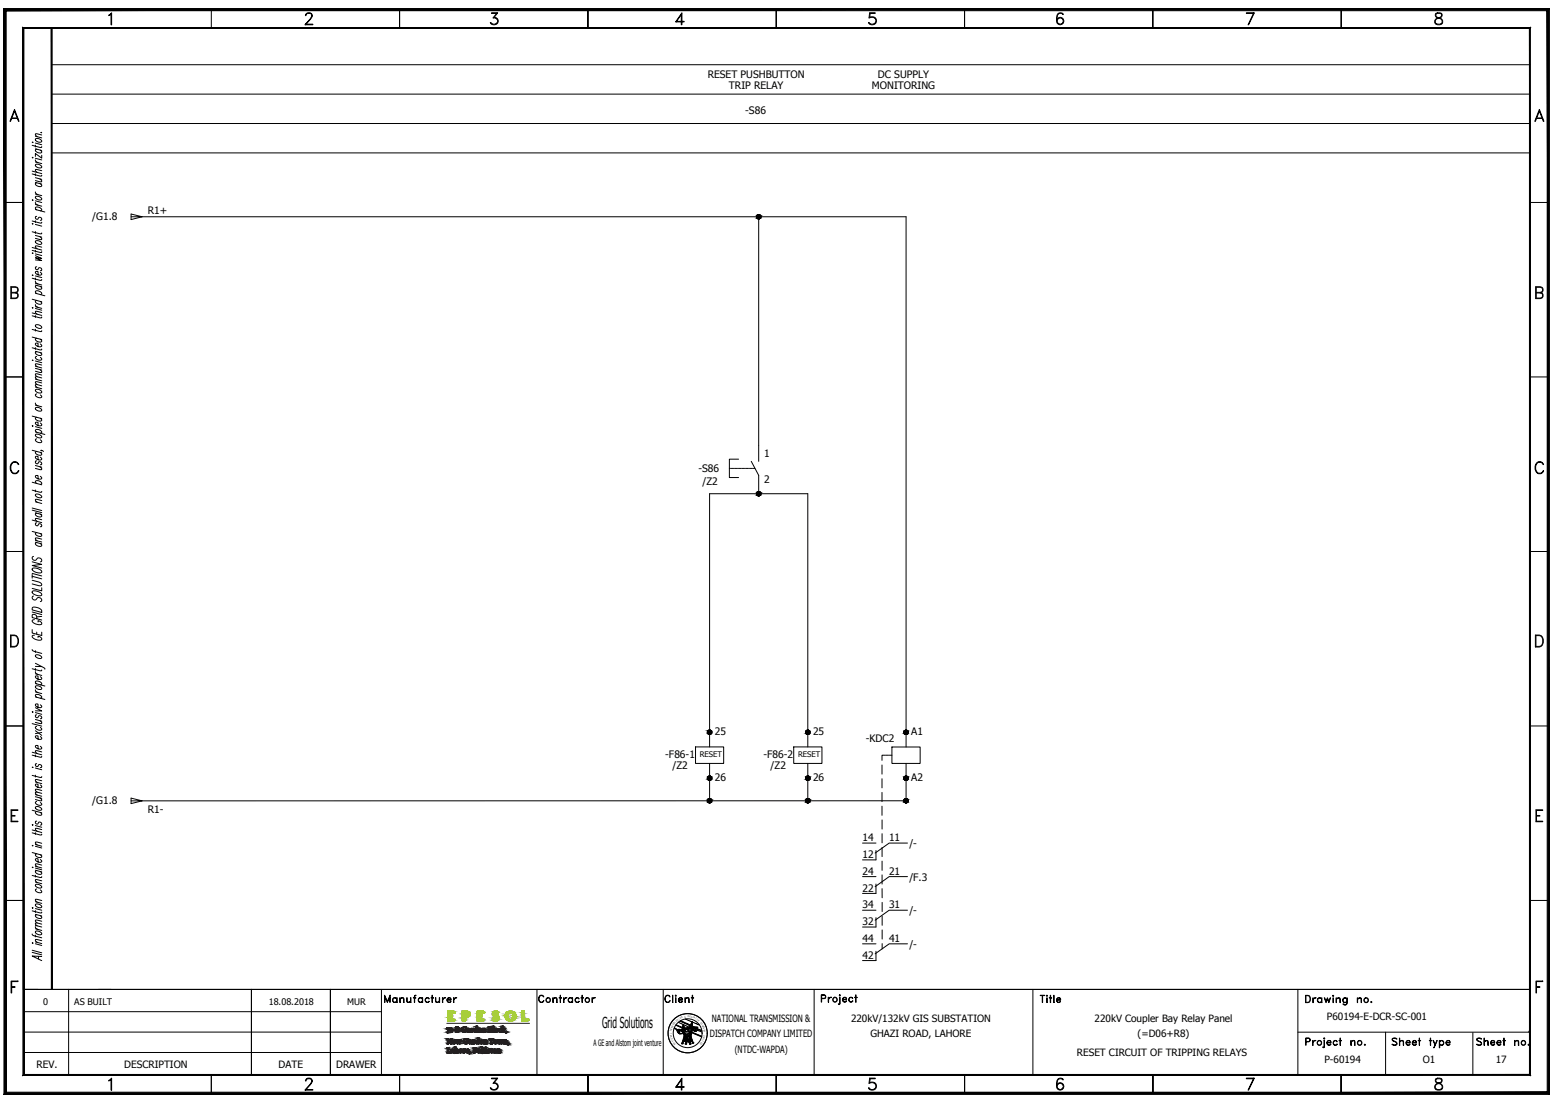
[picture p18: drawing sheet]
<svg xmlns="http://www.w3.org/2000/svg" width="420mm" height="297mm" viewBox="0 0 420 297" stroke-linecap="round" stroke-linejoin="round" font-family="sans-serif">
<defs><g id="words">
<text font-size="4.1" x="163" y="278.4">Grid Solutions</text>
<g font-size="2.8">
<text x="191.6" y="21">RESET PUSHBUTTON</text>
<text x="237.7" y="21">DC SUPPLY</text>
<text x="197.4" y="24.2">TRIP RELAY</text>
<text x="236.1" y="24.2">MONITORING</text>
<text x="201.8" y="30.8">-S86</text>
<text x="25" y="59.7">/G1.8</text>
<text x="40" y="57.9">R1+</text>
<text x="206.9" y="123.7">1</text>
<text x="189.1" y="127.8">-S86</text>
<text x="190.2" y="131.4">/Z2</text>
<text x="206.9" y="130.9">2</text>
<text x="193.5" y="199">25</text>
<text x="220.1" y="199">25</text>
<text x="234.4" y="201">-KDC2</text>
<text x="246.7" y="199">A1</text>
<text x="180.1" y="205.3">-F86-1</text>
<text x="182" y="208.3">/Z2</text>
<text x="206.7" y="205.3">-F86-2</text>
<text x="208.6" y="208.3">/Z2</text>
<text x="193.5" y="211.4">26</text>
<text x="220.1" y="211.4">26</text>
<text x="246.7" y="211.4">A2</text>
<text x="25" y="217.8">/G1.8</text>
<text x="40" y="220.1">R1-</text>
<text x="233.5" y="227.8">14</text>
<text x="240.7" y="227.8">11</text>
<text x="233.5" y="232.3">12</text>
<text x="246.2" y="229.4">/-</text>
<text x="233.5" y="236.9">24</text>
<text x="240.7" y="236.9">21</text>
<text x="246.2" y="238.5">/F.3</text>
<text x="233.5" y="241.4">22</text>
<text x="233.5" y="246">34</text>
<text x="240.7" y="246">31</text>
<text x="233.5" y="250.5">32</text>
<text x="246.2" y="247.5">/-</text>
<text x="233.5" y="255.1">44</text>
<text x="240.7" y="255.1">41</text>
<text x="246.2" y="256.6">/-</text>
<text x="233.5" y="259.6">42</text>
</g>
<g font-size="2.7">
<text x="192.2" y="280.9">DISPATCH COMPANY LIMITED</text>
<text x="192.7" y="276.7">NATIONAL TRANSMISSION &amp;</text>
<text x="230.4" y="276.7">220kV/132kV GIS SUBSTATION</text>
<text x="235.6" y="280.9">GHAZI ROAD, LAHORE</text>
<text x="296.3" y="276.7">220kV Coupler Bay Relay Panel</text>
<text x="308" y="280.9">(=D06+R8)</text>
<text x="359.2" y="276.2">P60194-E-DCR-SC-001</text>
<text x="198.9" y="285.1">(NTDC-WAPDA)</text>
<text x="291.5" y="285.8">RESET CIRCUIT OF TRIPPING RELAYS</text>
<text x="358.5" y="287.8">P-60194</text>
<text x="385.2" y="287.8">O1</text>
<text x="404.9" y="287.8">17</text>
<text x="9.9" y="289.1">REV.</text>
<text x="33.6" y="289.1">DESCRIPTION</text>
<text x="75.4" y="289.1">DATE</text>
<text x="91" y="289.1">DRAWER</text>
</g>
<g font-size="2.5">
<text x="11.7" y="272.1">0</text>
<text x="20.1" y="272.1">AS BUILT</text>
<text x="72.7" y="272.1">18.08.2018</text>
<text x="94" y="272.1">MUR</text>
</g>
<text font-size="2.4" x="160.6" y="283.1">A GE and Alstom joint venture</text>
<g font-size="2.1">
<text x="189.5" y="205.1">RESET</text>
<text x="216.1" y="205.1">RESET</text>
</g>
<g font-size=".7">
<text x="184.2" y="275.9" transform="rotate(-27 184.2 275.9)">O</text>
<text x="184.6" y="275.7" transform="rotate(-23 184.6 275.7)">N</text>
<text x="185.4" y="275.5" transform="rotate(-9 185.4 275.5)">&amp;</text>
<text x="186.2" y="275.4" transform="rotate(4 186.2 275.4)">D</text>
<text x="186.7" y="275.5" transform="rotate(9 186.7 275.5)">E</text>
<text x="187.1" y="275.5" transform="rotate(14 187.1 275.5)">S</text>
<text x="187.5" y="275.6" transform="rotate(20 187.5 275.6)">P</text>
<text x="187.8" y="275.8" transform="rotate(24 187.8 275.8)">A</text>
<text x="188.2" y="276" transform="rotate(29 188.2 276)">T</text>
<text x="181.9" y="280" transform="rotate(-90 181.9 280)">L</text>
<text x="181.9" y="280.5" transform="rotate(-95 181.9 280.5)">A</text>
<text x="181.9" y="279.2" transform="rotate(-85 181.9 279.2)">T</text>
<text x="182" y="278.8" transform="rotate(-77 182 278.8)">R</text>
<text x="182" y="280.8" transform="rotate(-103 182 280.8)">N</text>
<text x="182.1" y="278.4" transform="rotate(-70 182.1 278.4)">A</text>
<text x="182.1" y="281.3" transform="rotate(-106 182.1 281.3)">O</text>
<text x="182.2" y="281.5" transform="rotate(-117 182.2 281.5)">I</text>
<text x="182.2" y="278" transform="rotate(-61 182.2 278)">N</text>
<text x="182.4" y="277.6" transform="rotate(-59 182.4 277.6)">S</text>
<text x="182.6" y="277.3" transform="rotate(-53 182.6 277.3)">MI</text>
<text x="183.2" y="276.6" transform="rotate(-42 183.2 276.6)">S</text>
<text x="183.9" y="276.1" transform="rotate(-37 183.9 276.1)">I</text>
<text x="188.6" y="276.2" transform="rotate(39 188.6 276.2)">CH</text>
<text x="189.5" y="277" transform="rotate(54 189.5 277)">C</text>
<text x="189.8" y="277.3" transform="rotate(56 189.8 277.3)">O</text>
<text x="190" y="277.7" transform="rotate(63 190 277.7)">M</text>
<text x="190" y="281.7" transform="rotate(121 190 281.7)">T</text>
<text x="190.2" y="281.4" transform="rotate(112 190.2 281.4)">I</text>
<text x="190.2" y="278.1" transform="rotate(67 190.2 278.1)">P</text>
<text x="190.3" y="278.4" transform="rotate(72 190.3 278.4)">A</text>
<text x="190.3" y="280.9" transform="rotate(110 190.3 280.9)">M</text>
<text x="190.4" y="278.9" transform="rotate(77 190.4 278.9)">N</text>
<text x="190.4" y="280.6" transform="rotate(101 190.4 280.6)">I</text>
<text x="190.5" y="279.3" transform="rotate(85 190.5 279.3)">Y</text>
<text x="190.5" y="280.1" transform="rotate(95 190.5 280.1)">L</text>
<text x="182.5" y="282" transform="rotate(-119 182.5 282)">T</text>
<text x="182.7" y="282.4" transform="rotate(-125 182.7 282.4)">A</text>
<text x="183" y="282.7" transform="rotate(-132 183 282.7)">N</text>
<text x="189.6" y="282.4" transform="rotate(132 189.6 282.4)">D</text>
<text x="189.8" y="282.1" transform="rotate(125 189.8 282.1)">E</text>
</g>
</g></defs>
<!-- layer: F2 -->
<g fill="none" stroke="#000" stroke-width=".27">
<path d="M14 17.5h400.2M14 25.5h400.2M14 33.4h400.2M14 41.4h400.2M35.5 58.7h3l-3-.7v1.5l3-.8h206.8v143.6M205.4 58.7v66.2M197.5 126.8h.2M197.8 126.8h.3M198.2 126.8h.2M198.6 126.8h.2M198.9 126.8h.3M199.3 126.8h.3"/>
<path d="M199.7 126.8h.2M200 124.3h-2.5v5h2.5M200.1 126.8h.2M200.4 126.8h.3M200.8 126.8h.3M201.2 126.8h.2M201.5 126.8h.3M201.9 126.8h.3M202.3 126.8h.2M202.7 126.8h.2M203 126.8h.3M203.4 124.9l2 3.8v5"/>
<path d="M203.4 126.8h.3M203.8 126.8h.2M204.1 126.8h.3M188.3 202.2h7.6v4.5h-7.6zM192.1 202.2v-68.5h26.6v68.5M192.1 206.7v10.1M214.9 202.2h7.6v4.5h-7.6zM218.7 206.7v10.1M238.8 207.1v2.5M238.8 210.9v2.4M238.8 214.6v2.5M238.8 218.3v2.5"/>
<path d="M238.9 204.5h-.1v1.4M239.1 204.5h.2M239.4 204.5h.3M239.8 204.5h.3M240.2 204.5h.2M240.6 204.5h.2M240.9 204.5h.3M241.3 204.5h.2M241.5 202.3h7.6v4.4h-7.6zM245.3 206.7v10.1l-206.8 .1-3 .7v-1.5l3 .8h-3M238.8 222v2.5M238.8 225.7v2.5"/>
<path d="M238.8 229.5v2.4M238.8 233.2v2.5M238.8 236.9v2.5M238.8 240.6v2.5M238.8 244.3v2.5M238.8 248.1v2.4M238.8 251.8v2.5M238.8 255.5v1.4M145.4 267.9v23.1M179.5 267.9v23.1"/>
</g>
<g fill="#000" stroke="#000" stroke-width=".27">
<path d="M205.4 58.1h.2zM205.2 58.1h.4z"/>
<path d="M205.2 58.1l.4 .1zM205.1 58.2h.5z"/>
<path d="M205.2 59.3h.4zM205.2 59.3h.3z"/>
<path d="M205.1 58.2h.7zM205.1 58.2h.7z"/>
<path d="M205.1 59.2h.5zM205.1 59.2l.5 .1z"/>
<path d="M205.1 58.2l.7 .1zM205.1 58.2l.7 .1z"/>
<path d="M205.1 59.2h.7zM205.1 59.2h.5z"/>
<path d="M205 58.3l.9 .1zM205 58.3l.9 .1z"/>
<path d="M205 59.1h.8zM205 59.1l.8 .1z"/>
<path d="M204.9 58.4l1 .1zM204.9 58.4l1 .1z"/>
<path d="M204.9 59h1zM204.9 59l.9 .1z"/>
<path d="M204.9 58.5l1.1 .1zM204.9 58.5l1.1 .1z"/>
<path d="M204.9 58.9h1zM204.9 58.9l1 .1z"/>
<path d="M204.8 58.6l1.2 .1zM204.8 58.6l1.2 .1z"/>
<path d="M204.8 58.8h1.2zM204.8 58.8l1.1 .1z"/>
<path d="M204.8 58.7h1.2zM204.8 58.7l1.2 .1z"/>
<path d="M205.4 133.1h.2zM205.2 133.1h.4z"/>
<path d="M205.2 133.1l.4 .1zM205.1 133.2h.5z"/>
<path d="M205.2 134.3h.4zM205.2 134.3h.3z"/>
<path d="M205.1 133.2h.7zM205.1 133.2h.7z"/>
<path d="M205.1 134.2h.5zM205.1 134.2l.5 .1z"/>
<path d="M205.1 133.2l.7 .1zM205 133.3h.8z"/>
<path d="M205.1 134.2h.7zM205.1 134.2h.5z"/>
<path d="M205 133.3l.9 .1zM205 133.3l.9 .1z"/>
<path d="M205 134.1h.8zM205 134.1l.8 .1z"/>
<path d="M204.9 133.4l1 .1zM204.9 133.4l1 .1z"/>
<path d="M204.9 134h1zM204.9 134l.9 .1z"/>
<path d="M204.9 133.5l1.1 .1zM204.9 133.5l1.1 .1z"/>
<path d="M204.9 133.9h1zM204.9 133.9l1 .1z"/>
<path d="M204.8 133.6l1.2 .1zM204.8 133.6l1.2 .1z"/>
<path d="M204.8 133.8h1.2zM204.8 133.8l1.1 .1z"/>
<path d="M204.8 133.7h1.2zM204.8 133.7l1.2 .1z"/>
<path d="M192 197.7h.3zM191.9 197.7h.4z"/>
<path d="M191.9 197.7h.5zM191.8 197.7h.6z"/>
<path d="M191.9 198.8h.4zM191.9 198.8h.3z"/>
<path d="M191.8 197.7l.7 .1zM191.7 197.8h.8z"/>
<path d="M191.8 198.8h.6zM191.8 198.8h.5z"/>
<path d="M191.7 197.8l.8 .1zM191.7 197.8l.8 .1z"/>
<path d="M191.7 198.7h.8zM191.7 198.7l.7 .1z"/>
<path d="M191.7 197.9l.9 .1zM191.7 197.9l.9 .1z"/>
<path d="M191.7 198.7h.8zM191.7 198.7h.8z"/>
<path d="M191.6 198l1.1 .1zM191.6 198l1.1 .1z"/>
<path d="M191.6 198.6h1zM191.6 198.6l.9 .1z"/>
<path d="M191.6 198.1l1.1 .1zM191.6 198.1l1.1 .1z"/>
<path d="M191.6 198.5h1.1zM191.6 198.5l1 .1z"/>
<path d="M191.5 198.2l1.2 .1zM191.5 198.2l1.2 .1z"/>
<path d="M191.5 198.4h1.2zM191.5 198.4l1.2 .1z"/>
<path d="M191.5 198.3h1.2zM191.5 198.3l1.2 .1z"/>
<path d="M218.6 197.7h.3zM218.5 197.7h.4z"/>
<path d="M218.5 197.7h.5zM218.4 197.7h.6z"/>
<path d="M218.5 198.8h.4zM218.5 198.8h.3z"/>
<path d="M218.4 197.7l.6 .1zM218.3 197.8h.7z"/>
<path d="M218.4 198.8h.6zM218.4 198.8h.5z"/>
<path d="M218.3 197.8l.8 .1zM218.3 197.9h.8z"/>
<path d="M218.3 198.7h.7zM218.3 198.7l.7 .1z"/>
<path d="M218.3 197.9l.9 .1zM218.3 197.9l.9 .1z"/>
<path d="M218.3 198.7h.8zM218.3 198.7h.7z"/>
<path d="M218.2 198l1 .1zM218.2 198l1 .1z"/>
<path d="M218.2 198.6h1zM218.2 198.6l.9 .1z"/>
<path d="M218.2 198.1l1.1 .1zM218.2 198.1l1.1 .1z"/>
<path d="M218.2 198.5h1zM218.2 198.5l1 .1z"/>
<path d="M218.1 198.2l1.2 .1zM218.1 198.2l1.2 .1z"/>
<path d="M218.1 198.4h1.2zM218.1 198.4l1.1 .1z"/>
<path d="M218.1 198.3h1.2zM218.1 198.3l1.2 .1z"/>
<path d="M245.2 197.7h.2zM245.1 197.7h.3z"/>
<path d="M245.1 197.7l.4 .1zM245 197.8h.5z"/>
<path d="M245.1 198.8h.3zM245.1 198.8l.2 .1z"/>
<path d="M245 197.8h.6zM244.9 197.8h.7z"/>
<path d="M245 198.8h.5zM245 198.8h.4z"/>
<path d="M244.9 197.8l.8 .1zM244.8 197.9h.9z"/>
<path d="M244.9 198.8h.7zM244.9 198.8h.6z"/>
<path d="M244.8 197.9l1 .1zM244.8 197.9l1 .1z"/>
<path d="M244.8 198.7h.9zM244.8 198.7l.8 .1z"/>
<path d="M244.8 198l1 .1zM244.8 198l1 .1z"/>
<path d="M244.8 198.6h1zM244.8 198.6l.9 .1z"/>
<path d="M244.7 198.1l1.2 .1zM244.7 198.1l1.2 .1z"/>
<path d="M244.7 198.5h1.1zM244.7 198.5l1.1 .1z"/>
<path d="M244.7 198.2l1.2 .1zM244.7 198.2l1.2 .1z"/>
<path d="M244.7 198.3l1.2 .1zM244.7 198.3l1.2 .1z"/>
<path d="M244.7 198.4h1.2zM244.7 198.4l1.1 .1z"/>
<path d="M192 210.1h.3zM191.9 210.1h.4z"/>
<path d="M192 216.2l.3 .1zM191.9 216.3h.4z"/>
<path d="M191.9 210.1l.5 .1zM191.8 210.2h.6z"/>
<path d="M191.9 211.3h.4zM191.9 211.3h.3z"/>
<path d="M191.9 216.3h.5zM191.8 216.3h.6z"/>
<path d="M191.9 217.4h.4zM191.9 217.4h.3z"/>
<path d="M191.8 210.2h.7zM191.7 210.2h.8z"/>
<path d="M191.8 211.2h.6zM191.8 211.2l.5 .1z"/>
<path d="M191.8 216.3h.7zM191.7 216.3h.8z"/>
<path d="M191.8 217.3h.6zM191.8 217.3l.5 .1z"/>
<path d="M191.7 210.2l.8 .1zM191.7 210.2l.8 .1z"/>
<path d="M191.7 211.2h.8zM191.7 211.2h.7z"/>
<path d="M191.7 216.3l.8 .1zM191.7 216.3l.8 .1z"/>
<path d="M191.7 217.3h.8zM191.7 217.3h.7z"/>
<path d="M191.7 210.3l.9 .1zM191.7 210.3l.9 .1z"/>
<path d="M191.7 211.1h.8zM191.7 211.1l.8 .1z"/>
<path d="M191.7 216.4l.9 .1zM191.7 216.4l.9 .1z"/>
<path d="M191.7 217.2h.8zM191.7 217.2l.8 .1z"/>
<path d="M191.6 210.4l1.1 .1zM191.6 210.4l1.1 .1z"/>
<path d="M191.6 211h1zM191.6 211l.9 .1z"/>
<path d="M191.6 216.5l1.1 .1zM191.6 216.5l1.1 .1z"/>
<path d="M191.6 217.1h1zM191.6 217.1l.9 .1z"/>
<path d="M191.6 210.5l1.1 .1zM191.6 210.5l1.1 .1z"/>
<path d="M191.6 210.9h1.1zM191.6 210.9l1 .1z"/>
<path d="M191.6 216.6l1.1 .1zM191.6 216.6l1.1 .1z"/>
<path d="M191.6 217h1.1zM191.6 217l1 .1z"/>
<path d="M191.5 210.6l1.2 .1zM191.5 210.6l1.2 .1z"/>
<path d="M191.5 210.8h1.2zM191.5 210.8l1.2 .1z"/>
<path d="M191.5 216.7l1.2 .1zM191.5 216.7l1.2 .1z"/>
<path d="M191.5 216.9h1.2zM191.5 216.9l1.2 .1z"/>
<path d="M191.5 210.7h1.2zM191.5 210.7l1.2 .1z"/>
<path d="M191.5 216.8h1.2zM191.5 216.8l1.2 .1z"/>
<path d="M218.6 210.1h.3zM218.5 210.1h.4z"/>
<path d="M218.6 216.2l.3 .1zM218.5 216.3h.4z"/>
<path d="M218.5 210.1l.5 .1zM218.4 210.2h.6z"/>
<path d="M218.5 211.3h.4zM218.5 211.3h.3z"/>
<path d="M218.5 216.3h.5zM218.4 216.3h.6z"/>
<path d="M218.5 217.4h.4zM218.5 217.4h.3z"/>
<path d="M218.4 210.2h.6zM218.3 210.2h.7z"/>
<path d="M218.4 211.2h.6zM218.4 211.2l.5 .1z"/>
<path d="M218.4 216.3h.6zM218.3 216.3h.7z"/>
<path d="M218.4 217.3h.6zM218.4 217.3l.5 .1z"/>
<path d="M218.3 210.2l.8 .1zM218.3 210.3h.8z"/>
<path d="M218.3 211.2h.7zM218.3 211.2h.7z"/>
<path d="M218.3 216.3l.8 .1zM218.3 216.3l.8 .1z"/>
<path d="M218.3 217.3h.7zM218.3 217.3h.7z"/>
<path d="M218.3 210.3l.9 .1zM218.3 210.3l.9 .1z"/>
<path d="M218.3 211.1h.8zM218.3 211.1l.7 .1z"/>
<path d="M218.3 216.4l.9 .1zM218.3 216.4l.9 .1z"/>
<path d="M218.3 217.2h.8zM218.3 217.2l.7 .1z"/>
<path d="M218.2 210.4l1 .1zM218.2 210.4l1 .1z"/>
<path d="M218.2 211h1zM218.2 211l.9 .1z"/>
<path d="M218.2 216.5l1 .1zM218.2 216.5l1 .1z"/>
<path d="M218.2 217.1h1zM218.2 217.1l.9 .1z"/>
<path d="M218.2 210.5l1.1 .1zM218.2 210.5l1.1 .1z"/>
<path d="M218.2 210.9h1zM218.2 210.9l1 .1z"/>
<path d="M218.2 216.6l1.1 .1zM218.2 216.6l1.1 .1z"/>
<path d="M218.2 217h1zM218.2 217l1 .1z"/>
<path d="M218.1 210.6l1.2 .1zM218.1 210.6l1.2 .1z"/>
<path d="M218.1 210.8h1.2zM218.1 210.8l1.1 .1z"/>
<path d="M218.1 216.7l1.2 .1zM218.1 216.7l1.2 .1z"/>
<path d="M218.1 216.9h1.2zM218.1 216.9l1.1 .1z"/>
<path d="M218.1 210.7h1.2zM218.1 210.7l1.2 .1z"/>
<path d="M218.1 216.8h1.2zM218.1 216.8l1.2 .1z"/>
<path d="M245.2 210.1l.2 .1zM245.1 210.2h.3z"/>
<path d="M245.2 216.2l.2 .1zM245.1 216.3h.3z"/>
<path d="M245.1 210.2h.4zM245 210.2h.5z"/>
<path d="M245.1 211.3h.3zM245.1 211.3h.2z"/>
<path d="M245.1 216.3h.4zM245 216.3h.5z"/>
<path d="M245.1 217.4h.3zM245.1 217.4h.2z"/>
<path d="M245 210.2h.6zM244.9 210.2h.7z"/>
<path d="M245 211.2h.5zM245 211.2l.4 .1z"/>
<path d="M245 216.3l.6 .1zM244.9 216.4h.7z"/>
<path d="M245 217.3h.5zM245 217.3l.4 .1z"/>
<path d="M244.9 210.2l.8 .1zM244.9 210.2l.8 .1z"/>
<path d="M244.9 211.2h.7zM244.9 211.2h.6z"/>
<path d="M244.9 216.4h.8zM244.8 216.4h.9z"/>
<path d="M244.9 217.3h.7zM244.9 217.3h.6z"/>
<path d="M244.8 210.3l1 .1zM244.8 210.3l1 .1z"/>
<path d="M244.8 211.1h.9zM244.8 211.1l.8 .1z"/>
<path d="M244.8 216.4l1 .1zM244.8 216.4l1 .1z"/>
<path d="M244.8 217.2h.9zM244.8 217.2l.8 .1z"/>
<path d="M244.8 210.4l1 .1zM244.8 210.4l1 .1z"/>
<path d="M244.8 211h1zM244.8 211l.9 .1z"/>
<path d="M244.8 216.5l1 .1zM244.8 216.5l1 .1z"/>
<path d="M244.8 217.1h1zM244.8 217.1l.9 .1z"/>
<path d="M244.7 210.5l1.2 .1zM244.7 210.5l1.2 .1z"/>
<path d="M244.7 210.9h1.1zM244.7 210.9l1.1 .1z"/>
<path d="M244.7 216.6l1.2 .1zM244.7 216.6l1.2 .1z"/>
<path d="M244.7 217h1.1zM244.7 217l1.1 .1z"/>
<path d="M244.7 210.6l1.2 .1zM244.7 210.6l1.2 .1z"/>
<path d="M244.7 210.7l1.2 .1zM244.7 210.7l1.2 .1z"/>
<path d="M244.7 210.8h1.2zM244.7 210.8l1.1 .1z"/>
<path d="M244.7 216.7l1.2 .1zM244.7 216.7l1.2 .1z"/>
<path d="M244.7 216.8l1.2 .1zM244.7 216.8l1.2 .1z"/>
<path d="M244.7 216.9h1.2zM244.7 216.9l1.1 .1z"/>
</g>
<!-- layer: Layer1 -->
<g fill="none" stroke="#000" stroke-width=".27">
<circle cx="205.4" cy="58.7" r=".58"/>
<circle cx="205.4" cy="133.7" r=".58"/>
<circle cx="192.1" cy="198.3" r=".58"/>
<circle cx="218.7" cy="198.3" r=".58"/>
<circle cx="245.3" cy="198.3" r=".58"/>
<circle cx="192.1" cy="210.7" r=".58"/>
<circle cx="192.1" cy="216.8" r=".58"/>
<circle cx="218.7" cy="216.8" r=".58"/>
<circle cx="218.7" cy="210.7" r=".58"/>
<circle cx="245.3" cy="210.7" r=".58"/>
<circle cx="245.3" cy="216.8" r=".58"/>
</g>
<!-- layer: 0 -->
<path d="M13.9 7.6v260.3h.2zM13.9 7.6h.2v260.3z" fill="#000" stroke="#000" stroke-width=".27"/>
<!-- layer: 4 -->
<g fill="none" stroke="#000" stroke-width=".27">
<path d="M29.4 4.1l.8-.6v3.2h-.2v-2.9l-.6 .4zM57.2 2.6v5M82.7 6.5h2v.2h-2.2l1.4-1.5a1.04 1.04 0 0 0 .3-1.4l-.9-.2-.6 .6 .2-.4a1.04 1.04 0 0 1 1.3-.2 .71 .71 0 0 1 .2 1.1l-1.7 2M108.2 2.6v5v-5M132.9 6.2l.4 .3M133.7 4.7a1.08 1.08 0 0 1 1.1 .9 1.08 1.08 0 0 1-.8 1.2 1.08 1.08 0 0 1-1.3-.7h.2a1.06 1.06 0 0 0 1.8-.2M134.1 4.8l.5 .4 .1 .4-.1 .6-.5 .3M134.6 3.6h-1.6v-.1h1.7l-1 1.3M134.6 3.5l-1.1 1.3 .9 .2 .3 .5M159.2 2.6v5v-5M183.1 5.8h2.1v.1h-2.3l1.7-2.4v3.2h-.2v-2.8l-1.3 2M210.1 2.6v5v-5"/>
<path d="M235.3 6.2l.4 .3M236.5 4.7a.99 .99 0 0 1 .6 .9 .99 .99 0 0 1-.6 .9M237.1 5.3a1.34 1.34 0 0 0-1.8-.5l.1-1.3h1.6v.1h-1.4l-.2 1.1a1.14 1.14 0 0 1 1.7 .3 1.14 1.14 0 0 1-.4 1.6 1.14 1.14 0 0 1-1.6-.5h.2a1.06 1.06 0 0 0 1.8-.2M261.1 2.6v5v-5M286.2 5.9l.3 .5 .4 .1 .6-.1 .4-.5M286.2 5.5l.3-.5 .4-.2 .6 .2 .4 .5M286.5 3.8l.4-.2 .8 .2M286.6 3.6a2.93 2.93 0 0 0-.3 2.6l.5 .3M286.8 4.8l-.5 .4-.1 .4M287.2 4.8a.94 .94 0 0 1 .5 1.4l-.5 .3M287.5 3.6l.4 .3a.95 .95 0 0 0-1.4-.3 2.48 2.48 0 0 0 0 2.9 1 1 0 0 0 1.4-.3 1 1 0 0 0-.4-1.4 1 1 0 0 0-1.3 .4M312.1 2.6v5v-5"/>
<path d="M339.4 3.5l-1.5 3.2 1.7-3.2h-2.2v.1h2M363.1 2.6v5v-5M388.6 6.2l.4 .3M388.7 3.6a.77 .77 0 0 0 .5 1.2 1.11 1.11 0 0 1 1.2 1.3 1.11 1.11 0 0 1-1.8 0 .85 .85 0 0 1 .6-1.1 1.22 1.22 0 0 0 1.2-.8v-.3a1.22 1.22 0 0 0-1.7-.3zM388.7 3.8l.5-.2 1.1 .2M388.9 3.6a.66 .66 0 0 0 .3 1.1 1.13 1.13 0 0 1 1.2 .5 1.13 1.13 0 0 1-.1 1.3 1.31 1.31 0 0 1-1.9-.4 1.27 1.27 0 0 1 1.4-1.4 .64 .64 0 0 0 .3-1.1M390.4 6.2l-.5 .3M3 32.1h1.9M3.2 31.9h1.5M3.9 29.6l1.3 3.3h-.2l-1.1-2.8-1 2.8h-.2zM415.8 32.1h1.9M416 31.9h1.5"/>
<path d="M416.7 29.6l1.3 3.3h-.2l-1.1-2.8-1 2.8h-.2zM1.4 54.8h4.9M414.2 54.8h4.9M3.1 79.2l1.5-.2 .2-.3-.2-.8-1.5-.1v2.9l1.5-.1 .2-.4-.2-.7-1.5-.2M4.2 79.2a.85 .85 0 0 1 .8 .8 .85 .85 0 0 1-.8 .9h-1.3v-3.3l1.7 .2a.87 .87 0 0 1 .3 .9 .87 .87 0 0 1-.7 .6M415.9 79.2l1.5-.2 .2-.3-.2-.8-1.5-.1v2.9l1.5-.1 .2-.4-.2-.7-1.5-.2M417 79.2l.4 .1a.84 .84 0 0 1 .3 1 .84 .84 0 0 1-.7 .6h-1.3v-3.3l1.7 .2a.86 .86 0 0 1 .3 .9 .86 .86 0 0 1-.7 .6M6.3 96.6v194.5M1.4 102.1h4.9M414.2 102.1h4.9M3.1 125.5a1.12 1.12 0 0 1 1.1-.5 1.12 1.12 0 0 1 .9 .8l-.8-.6a1.54 1.54 0 0 0-1.4 1 1.54 1.54 0 0 0 .5 1.8l.9 .1 .8-.6a1.2 1.2 0 0 1-1.4 .8 1.2 1.2 0 0 1-.9-1.3v-.7zM416.2 125.2a1.11 1.11 0 0 1 1.7 .6 1.14 1.14 0 0 0-1.3-.6 1.14 1.14 0 0 0-.9 1.1 1.42 1.42 0 0 0 1.4 1.8l.8-.6a1.19 1.19 0 0 1-1.4 .8 1.19 1.19 0 0 1-.9-1.3 1.94 1.94 0 0 1 .6-1.8z"/>
<path d="M1.4 149.3h4.9M414.2 149.3h4.9M2.9 172h1a1.73 1.73 0 0 1 1.2 1.6 1.73 1.73 0 0 1-1.2 1.6h-1zM3 172.1a1.59 1.59 0 0 1 1.8 .8 1.59 1.59 0 0 1-.4 2l-1.4 .1zM415.7 172h1a1.74 1.74 0 0 1 1.1 1.6 1.74 1.74 0 0 1-1.1 1.6h-1zM415.8 172.1a1.58 1.58 0 0 1 1.8 .8 1.58 1.58 0 0 1-.4 2l-1.4 .1zM1.4 196.6h4.9M414.2 196.6h4.9M3 219.3h1.9v.1h-1.7v3h1.7v.1h-1.9zM415.8 219.3h1.9v.1h-1.7v3h1.7v.1h-1.9zM3.2 220.8h.9v.2h-.9M416 220.8h.9v.2h-.9"/>
<path d="M1.4 243.8h4.9M414.2 243.8h4.9M3 265.6h1.9v.2h-1.7v3.1h-.2zM3.2 267.2h.9v.1h-.9M6.3 267.9h4M26.6 267.9h387.6M351.4 279.5h62.5M413.9 279.5h.1M414.2 267.9v23.2M415.8 265.6h1.9v.2h-1.7v3.1h-.2zM416 267.2h.9v.1h-.9M29.4 292.5l.8-.6v3.3h-.2v-3l-.6 .5z"/>
<path d="M57.2 291.1v4.9M82.7 295h2v.2h-2.2l1.4-1.6a1.02 1.02 0 0 0 .3-1.4l-.9-.1-.6 .6 .2-.5 .4-.3 .9 .2a.69 .69 0 0 1 .2 1.1l-1.7 2M108.2 291.1v4.9v-4.9M108.2 291.1v4.9M132.9 294.7l.4 .3M133.7 293.2a1.05 1.05 0 0 1 1.2 1.1 1.05 1.05 0 0 1-1.4 .9l-.5-.2-.3-.4h.2a1.05 1.05 0 0 0 1 .5 1.05 1.05 0 0 0 .8-.7M134.1 293.3l.5 .3 .1 .5-.1 .6-.5 .3M134.6 292.1h-1.6v-.2h1.7l-1 1.4M134.6 291.9l-1.1 1.4 .9 .2 .3 .4M159.2 296v-4.9v4.9M159.2 291.1v4.9v-4.9M183.1 294.2h2.1v.2h-2.3l1.7-2.5v3.3h-.2v-2.8l-1.3 2"/>
<path d="M210.1 291.1v4.9v-4.9M210.1 291.1v4.9M235.3 294.7l.4 .3M236.5 293.2a1.01 1.01 0 0 1 .6 .9 1.01 1.01 0 0 1-.6 .9M237.1 293.8a1.29 1.29 0 0 0-1.8-.5l.1-1.4h1.6v.2h-1.4l-.2 1.1a1.14 1.14 0 0 1 1.7 .2 1.14 1.14 0 0 1-.4 1.6 1.14 1.14 0 0 1-1.6-.4h.2a1.05 1.05 0 0 0 .9 .5 1.05 1.05 0 0 0 .9-.7M261.1 296v-4.9v4.9M261.1 291.1v4.9v-4.9M286.2 294.4l.3 .5 .4 .1 .6-.1 .4-.5M286.2 293.9l.3-.4 .4-.2 .6 .2 .4 .4M286.5 292.2l.4-.1 .8 .1M286.6 292.1a2.9 2.9 0 0 0-.3 2.6l.5 .3M286.8 293.3l-.5 .3-.1 .5"/>
<path d="M287.2 293.3a.92 .92 0 0 1 .5 1.4l-.5 .3M287.5 292.1l.4 .3a.92 .92 0 0 0-1.4-.3 2.48 2.48 0 0 0 0 2.9 1 1 0 0 0 1.4-.3 1 1 0 0 0-.4-1.4 1 1 0 0 0-1.3 .3M312.1 296v-4.9v4.9M312.1 291.1v4.9v-4.9M339.4 291.9l-1.5 3.3 1.7-3.3h-2.2v.2h2M363.1 296v-4.9v4.9M363.1 291.1v4.9v-4.9M388.6 294.7l.4 .3M388.7 292.1a.77 .77 0 0 0 .5 1.2 1.18 1.18 0 0 1 1.2 .8v.5a1.09 1.09 0 0 1-1.8 0 .88 .88 0 0 1 .6-1.1 1.1 1.1 0 0 0 1.2-1.1 1.19 1.19 0 0 0-1.7-.3zM388.7 292.2l.5-.1 1.1 .1M388.9 292.1a.64 .64 0 0 0 .3 1.1 1.15 1.15 0 0 1 1.2 .5 1.15 1.15 0 0 1-.1 1.3 1.34 1.34 0 0 1-1.9-.4 1.29 1.29 0 0 1 1.4-1.4 .62 .62 0 0 0 .3-1.1M390.4 294.7l-.5 .3"/>
</g>
<!-- layer: DISP3 -->
<g fill="none" stroke="#000" stroke-width=".27">
<path d="M6.3 7.6v260.3M6.4 273.9h96.9M6.4 279.5h96.9M18.6 267.9v23.1M30.1 267.9h-23.8h407.9v11.6M68.1 267.9v23.1M103.3 267.9v23.1M220.4 267.9v23.2M279.6 267.9v23.2M351.4 267.9v23.2M375.1 279.5v11.6M398.7 279.6v11.5"/>
<path d="M6.4 285h96.9M89.4 291v-23.1v23.1"/>
</g>
<!-- layer: 4 -->
<g fill="#000" stroke="#000" stroke-width=".27">
<path d="M414.3 7.5l-.2 .2 .2 283.5zM414.1 7.7l.2 283.5-.2-.3zM6.2 291.2h408.1l-.2-.3zM6.2 291.2l.3-.3h407.6zM6.2 7.5v283.7l.3-.3zM6.2 7.5l.3 .2v283.2zM6.2 7.5l.3 .2 407.8-.2zM6.5 7.7l407.8-.2-.2 .2z"/>
<path d="M419.5 2.3l-.6 .6 .6 293.4zM418.9 2.9l.6 293.4-.6-.6zM1.1 296.3h418.4l-.6-.6zM1.7 295.7h417.2l-417.8 .6zM1.1 2.3v294l.6-.6zM1.1 2.3l.6 .6v292.8zM1.1 2.3l.6 .6 417.8-.6zM1.7 2.9l417.8-.6-.6 .6z"/>
</g>
<!-- layer: Alstom REF$0$52 -->
<g fill="none" stroke="#000" stroke-width=".27">
<path d="M8.7 39.3l2.1 .6h.4l.1-.2M8.7 38.5l.3 .1zM9.6 37.7a1.19 1.19 0 0 1 1.7 .6 1.15 1.15 0 0 1-1.7-.6zM9.6 39.3v.5M9.6 38.7l1.7 .5M9.6 36.9l1.7 .4M11.2 35.8l.1 .1h-.3M11.3 36.6l-1.6-.4-.1 .3 .5 .5M8.7 59.8l2.1 .6h.4l.1-.2M8.7 54.1l.3 .1zM8.7 47.1l2.1 .6h.4l.1-.3M8.7 42.6l.3 .1z"/>
<path d="M8.7 46.3l2.6 .7M9.6 54.8a.77 .77 0 0 0 .7 .8M9.6 52a.77 .77 0 0 0 .7 .7M9.6 44.6a1.16 1.16 0 0 1 1.7 .7 1.15 1.15 0 0 1-1.7-.7zM9.6 43.3a.77 .77 0 0 0 .7 .7M9.6 47.1v.4M9.6 59.8v.5M9.6 56.7l2.5 .7M9.6 55.4l1.7 .4M9.6 54.4l1.7 .4M9.6 52.5l1.7 .5M9.6 49.4l1.7 .4"/>
<path d="M9.6 48.1l1.7 .5M9.6 43.9l1.7 .4M9.6 42.9l1.7 .4M9.6 40.3l1.7 .4M9.7 53.2l.6-.1 .6 .3 .4 .6a1.15 1.15 0 0 1-1.7-.7zM9.9 58.6l-.3 .2 .1 .4 .5 .2 .2-.5 .4-.1 .5 .4-.1 .4h-.3M9.9 56.8l-.3-.6a1.19 1.19 0 0 1 1.7 .7l-.4 .2M9.9 49.5l-.3 .2a1.18 1.18 0 0 0 1.7 .7l-.4-.6M9.9 40.4l-.3 .2a1.18 1.18 0 0 0 1.7 .7l-.4-.6M10.8 48.5l.5 .4-.1 .4-1.6-.4M11.3 46.2l-1.6-.3-.1 .3 .5 .5M11.3 42v.8l-1.7-1.2v.8"/>
<path d="M8.7 75.3l2.1 .6h.4l.1-.2M8.7 74.5h.3zM8.7 68.5l.3 .1zM8.7 67.8l2.1 .5 .4 .1 .1-.3M8.7 62.8l2.1 .5h.4l.1-.2M8.7 60.5l.3 .1zM8.7 67l2.6 .7M9.6 76.1a.77 .77 0 0 0 .7 .8M9.6 69.2l1.7 .8-1.7-.2 1.7 .7-1.7-.1M9.6 65.3a1.19 1.19 0 0 1 1.7 .7 1.18 1.18 0 0 1-1.7-.7zM9.6 62.7v.5M9.6 67.8v.4"/>
<path d="M9.6 75.3v.5M9.6 79.4l2.5 .7M9.6 77.2l1.7 .5M9.6 76.7l1.7 .5M9.6 74.7l1.7 .5M9.6 68.7l1.7 .5M9.6 63.8l1.7 .4M9.6 60.8l1.7 .4M9.9 79.5l-.3-.6a1.19 1.19 0 0 1 1.7 .7l-.4 .2M9.9 77.3l-.3 .2a1.18 1.18 0 0 0 1.7 .7l-.4-.6M9.9 72.2l-.3 .2 .1 .5 .5 .1 .2-.4 .4-.1 .5 .4-.1 .4h-.3M10.8 64.1l.5 .5-.1 .3-1.6-.4"/>
<path d="M10.9 73.7l.4 .6a1.15 1.15 0 0 1-1.7-.7h.7v.8M11.3 66.9l-1.6-.3-.1 .3 .5 .5M8.7 97.5l.3 .1zM8.7 94.2l2.1 .5 .4 .1 .1-.3M8.7 89.2l2.1 .6h.4l.1-.3M8.7 85.5l2.1 .6h.4l.1-.3M8.7 83.3l.3 .1zM8.7 91.3l2.6 .6M8.7 84.7l2.6 .7M8.7 81l2.6 .7M9.6 88.1a1.19 1.19 0 0 1 1.7 .7 1.18 1.18 0 0 1-1.7-.7zM9.6 82.5a.77 .77 0 0 0 .7 .7"/>
<path d="M9.6 85.4v.6M9.6 89.2v.4M9.6 94.1v.5M9.6 99.7l1.7 .5M9.6 99.2l1.7 .4M9.6 97.7l1.7 .5M9.6 95.1l1.7 .5M9.6 83.5l1.7 .5M9.6 83l1.7 .5M9.9 96.5l-.3 .2a1.18 1.18 0 0 0 1.7 .7l-.4-.6M9.9 95.2l-.3 .2a1.15 1.15 0 0 0 1.7 .7l-.4-.6M9.9 91.6l-.3 .2a1.18 1.18 0 0 0 1.7 .7l-.4-.6"/>
<path d="M9.9 81.3l-.3 .2a1.18 1.18 0 0 0 1.7 .7l-.4-.6M10.9 93.1l.4 .6a1.15 1.15 0 0 1-1.7-.7h.7v.8M11.3 98.8l-1.6-.3-.1 .3 .5 .5M11.3 84.6l-1.6-.3-.1 .3 .5 .5M8.7 115.3l.3 .1zM8.7 112.7l2.6 .6M9.6 117.7a1.19 1.19 0 0 1 1.7 .7 1.18 1.18 0 0 1-1.7-.7zM9.6 109.1a.77 .77 0 0 0 .7 .8M9.6 105.6a1.16 1.16 0 0 1 1.7 .7 1.18 1.18 0 0 1-1.7-.7zM9.6 116.9l2.5 .7M9.6 115.5l1.7 .5M9.6 109.7l1.7 .5"/>
<path d="M9.6 104.8l1.7 .5M9.6 102.7l1.7 .4M9.7 110.4l.6-.1 .6 .3 .4 .5a1.15 1.15 0 0 1-1.7-.6zM9.9 118.8l-.3 .2a1.15 1.15 0 0 0 1.7 .7l-.4-.6M9.9 117.1l-.3-.6a1.16 1.16 0 0 1 1.7 .6l-.4 .2M9.9 113l-.3 .2a1.18 1.18 0 0 0 1.7 .7l-.4-.6M9.9 106.7l-.3 .1a1.18 1.18 0 0 0 1.7 .7l-.4-.6M10.8 100.1l.5 .5-.1 .3-1.6-.4M10.9 114.5l.4 .6a1.15 1.15 0 0 1-1.7-.6l.7-.1v.8M11.3 104.5l-1.6-.4-.1 .3 .5 .5M11.3 103.7l-1.6-.4-.1 .4 .5 .4M11.3 102.3l-1.6-.3-.1 .3 .5 .5"/>
<path d="M11.3 101.6l-1.6-.4-.1 .3 .5 .5M8.7 132.7l2.1 .6h.4l.1-.2M8.7 138.1l2.6 .7M8.7 137.6l2.6 .6M8.7 130.6l2.6 .7M8.7 121.9l2.6 .7M9.6 133.9a1.19 1.19 0 0 1 1.7 .7 1.18 1.18 0 0 1-1.7-.7zM9.6 132.7v.5M9.6 138.9l1.7 .4M9.6 135.9l1.7 .4M9.6 126l1.7 .5M9.9 139h-.2a.97 .97 0 0 0 .5 1 .97 .97 0 0 0 1.1-.2l-.4-.6"/>
<path d="M9.9 130.9l-.3-.6a1.16 1.16 0 0 1 1.7 .7l-.4 .2M9.9 124.8h-.2a.49 .49 0 0 0 0 .6 .49 .49 0 0 0 .5 .2l.4-.6 .3 .1 .4 .4-.1 .3h-.3M9.9 122.2l-.3 .2a1.18 1.18 0 0 0 1.7 .7l-.4-.6M10.8 126.4l.5 .5-.1 .3-1.6-.4M10.9 129l.4 .6a1.15 1.15 0 0 1-1.7-.7l.7-.1v.9M10.9 123.8l.4 .6a1.15 1.15 0 0 1-1.7-.7l.7-.1v.9M11.2 121.9l.6 .3M11.3 135.6l-1.6-.4-.1 .3 .5 .5M8.7 157.1l2.2 .7 .4 .6-.1 .2h-.6l-1.9-.5M8.7 154a2.19 2.19 0 0 1 2.6 .7v.3a1.95 1.95 0 0 1-2.6-1zM8.7 152.1l2.6 .7-2.6 .3 2.6 .7M8.7 156l2.6 .7"/>
<path d="M8.7 155.6v.9M8.7 155.3l2.6 .7M8.7 143.9l2.6 .7M8.7 140.8l2.6 .7M9.1 150.7a.59 .59 0 0 0-.2 .9 .59 .59 0 0 0 .9 0 .76 .76 0 0 1 .9-.5 .76 .76 0 0 1 .6 .8l-.4 .2M9.6 146.8l1.7 .5M9.6 146.3l1.7 .5M9.9 146.9l-.3 .2a1.15 1.15 0 0 0 1.7 .7l-.4-.6M9.9 144.2l-.3 .2a1.18 1.18 0 0 0 1.7 .7l-.4-.6M9.9 141.6l-.3 .2 .1 .4 .5 .2 .4-.6h.3l.4 .4-.1 .4h-.3M11.3 159.2v.8l-2.6-.7M11.3 146l-1.6-.4-.1 .4 .5 .5"/>
<path d="M11.3 140.7l-1.6-.3-.1 .3 .5 .5M8.7 175.9l.5 .5 2.1 .5M8.7 170.5v.9l2.6 .7v-.9M8.7 160.2a2.16 2.16 0 0 1 2.6 .7v.2a1.95 1.95 0 0 1-2.6-.9zM8.7 165.7l2.6 .7M8.8 164.5a2.37 2.37 0 0 1 2.5 .8v.5l-2.6-.7zM9.1 161.4a.6 .6 0 0 0-.2 .9 .6 .6 0 0 0 .9 0 .77 .77 0 0 1 .9-.5 .77 .77 0 0 1 .6 .8l-.4 .3M9.3 172l-.6 .2a1.95 1.95 0 0 0 2.6 1v-.3l-.4-.4-.6-.2v.3M9.3 167.8l-.6 .2a1.95 1.95 0 0 0 2.6 1v-.3l-.4-.4-.6-.2v.3M9.6 179.6l1.7 .9-1.7-.1M9.6 177.5a1.19 1.19 0 0 1 1.7 .6 1.18 1.18 0 0 1-1.7-.6zM9.6 176.2v.5"/>
<path d="M9.9 167.5l-.1-.9-1-.2-.1 .8 2.6 .7M9.9 171.2v.5M11.3 166.9l-1.4 .1M8.7 192.7l.3 .1zM8.7 181.1l2.1 .5 .4 .1 .1-.3M8.7 195.9l2.6 .7M9.6 191.6l1.7 .9h-1.7M9.6 186.8a.74 .74 0 0 0 .7 .7M9.6 181.9a.77 .77 0 0 0 .7 .7M9.6 181v.5M9.6 197.9l1.7 1.2M9.6 194.8l1.7 .5"/>
<path d="M9.6 193l1.7 .4M9.6 188.7l2.5 .7M9.6 187.3l1.7 .5M9.6 185.1l2.5 .7M9.6 182.4l1.7 .5M9.7 185.7h.6l.6 .2 .4 .6a1.15 1.15 0 0 1-1.7-.6zM9.9 196.7l-.3 .2a1.18 1.18 0 0 0 1.7 .6l-.4-.5M9.9 193.6l-.3 .1 .1 .5 .5 .1 .4-.5h.3l.4 .4-.1 .4h-.3M9.9 188.8l-.3-.6a1.19 1.19 0 0 1 1.7 .7l-.4 .2M9.9 185.2l-.3-.6a1.19 1.19 0 0 1 1.7 .7l-.4 .1M10.8 195.1l.5 .5-.1 .4-1.6-.4M10.9 199.4l.4 .6a1.18 1.18 0 0 1-1.7-.6l.7-.1v.8"/>
<path d="M10.9 190.8l.4 .6a1.15 1.15 0 0 1-1.7-.6l.7-.1v.8M10.9 183.2l.4 .6a1.18 1.18 0 0 1-1.7-.6l.7-.1v.8M11.3 180.5l.8 .5v.2M11.3 198.3l-1.7 .3M8.7 210l2.1 .5h.4l.1-.2M8.7 207.7l.3 .1zM8.7 204.5l2.1 .5 .4 .1 .1-.3M8.7 219.4l2.6 .7M8.7 203.7l2.6 .7M9.6 218.6a1.16 1.16 0 0 1 1.7 .6 1.18 1.18 0 0 1-1.7-.6zM9.6 204.4v.5M9.6 209.9v.5"/>
<path d="M9.6 215.7l1.7 .5M9.6 215.2l1.7 .4M9.6 211.7l1.7 .5M9.6 208l1.7 .4M9.9 219.7l-.3 .2a1.18 1.18 0 0 0 1.7 .7l-.4-.6M9.9 217l-.3 .2a1.18 1.18 0 0 0 1.7 .7l-.4-.6M9.9 206.8l-.3 .2 .1 .4 .2 .2h.3l.4-.6 .6 .2 .1 .4-.4 .2M10.8 216l.5 .5-.1 .4-1.6-.4M10.9 212.5l.4 .6a1.18 1.18 0 0 1-1.7-.7h.7v.8M10.9 202.1l.4 .6a1.18 1.18 0 0 1-1.7-.7l.7-.1v.9M11.3 214.8l-1.6-.3-.1 .3 .5 .5M11.3 214l-1.6-.3-.1 .3 .5 .5"/>
<path d="M11.3 211.4l-1.6-.3-.1 .3 .5 .5M11.3 203.6l-1.6-.4-.1 .4 .5 .4M8.7 237l2.1 .6h.4l.1-.2M8.7 234.8l.3 .1zM8.7 228.9l.3 .1zM8.7 225.5l2.1 .6h.4l.1-.3M8.7 223.3l.3 .1zM8.7 230.8l2.6 .7M8.7 224.7l2.6 .7M9.6 239.6a1.19 1.19 0 0 1 1.7 .7 1.18 1.18 0 0 1-1.7-.7zM9.6 225.5v.5M9.6 237v.5"/>
<path d="M9.6 238.8l1.7 .5M9.6 235.6l1.7 .5M9.6 235.1l1.7 .4M9.6 234.6l1.7 .4M9.6 229.2l1.7 .4M9.6 228.7l1.7 .4M9.6 223.5l1.7 .5M9.9 235.7l-.3 .2a1.15 1.15 0 0 0 1.7 .7l-.4-.6M9.9 231.2l-.3 .2a1.15 1.15 0 0 0 1.7 .6l-.4-.6M9.9 222.4h-.2a.49 .49 0 0 0 0 .5 .49 .49 0 0 0 .5 .2l.4-.5h.2l.5 .4-.1 .4h-.3M10.9 232.7l.4 .6a1.18 1.18 0 0 1-1.7-.7h.7v.8M11.3 238.5l-1.6-.4-.1 .4 .5 .5"/>
<path d="M11.3 234.3l-1.6-.4-.1 .3 .5 .5M11.3 228.3l-1.6-.3-.1 .3 .5 .5M11.3 224.6l-1.6-.3-.1 .3 .5 .5M8.7 255.3l.3 .1zM8.7 252.9l.5 .5 2.1 .5M8.7 246.6l2.1 .6h.4l.1-.2M8.7 245.8l.3 .1zM8.7 257.9l2.6 .7M8.7 257.3l2.6 .7M9.6 252.3a1.19 1.19 0 0 1 1.7 .6 1.18 1.18 0 0 1-1.7-.6zM9.6 250.9a.77 .77 0 0 0 .7 .8M9.6 244.9a1.19 1.19 0 0 1 1.7 .7 1.18 1.18 0 0 1-1.7-.7z"/>
<path d="M9.6 255.5l1.7 .5M9.6 255l1.7 .5M9.6 246.6v.5M9.6 253.2v.5M9.6 251.5l1.7 .4M9.6 250.6l1.7 .4M9.6 247.6l1.7 .4M9.6 246l1.7 .5M9.6 244.2l1.7 .4M9.9 247.7l-.3 .2a1.18 1.18 0 0 0 1.7 .6l-.4-.6M9.9 240.7l-.3 .2a1.18 1.18 0 0 0 1.7 .7l-.4-.6M10.4 259v.7"/>
<path d="M11.3 259l-2.6-.1 2.6 1.2M11.3 254.7l-1.6-.3-.1 .3 .5 .5M11.3 250.2l-1.6-.3-.1 .3 .5 .5M11.3 249.4l-1.6-.3-.1 .3 .5 .5M11.3 243.8l-1.6-.3-.1 .3 .5 .5"/>
</g>
<!-- layer: STICKER -->
<g fill="none" stroke="#000" stroke-width=".27">
<path d="M104.1 269.5l.8 1.7 .7-1.7v1.9l-.1-1.5-.6 1.5-.7-1.5-.1 1.5zM106.4 270.4a.59 .59 0 0 1 1 0l-.4-.2a.57 .57 0 0 0-.7 .6 .57 .57 0 0 0 .7 .6l.4-.2a.64 .64 0 0 1-.9 .1 .64 .64 0 0 1-.1-.9zM107.4 270.1l.1 1.3zM108.2 270.1l.1 1.3zM108.3 270.5l.5-.4 .5 .1 .1 1.2-.2-1.1-.4-.1zM110.1 270.1l.2 1.2 .4 .1 .4-.3-.2 .3h-.7zM111.1 270.1l.1 1.3zM111.9 270.1l.7 .1zM112.4 269.6l-.2 1.8v-1.5l.1-.3 .3-.1-.3 .2M113.3 270.4a.59 .59 0 0 1 1 0l-.3-.2a.57 .57 0 0 0-.7 .6 .57 .57 0 0 0 .7 .6l.3-.2a.64 .64 0 0 1-.9 .1 .64 .64 0 0 1-.1-.9zM114.3 270.1l.1 1.3zM115.2 270.4a.59 .59 0 0 1 1 0l-.1 .1a.51 .51 0 0 0-.8-.1 .51 .51 0 0 0 0 .8 .51 .51 0 0 0 .8-.1 .58 .58 0 0 1-.9 .2 .58 .58 0 0 1 0-.9z"/>
<path d="M116.7 270.1l.6 .1zM117 269.5v1.9zM117.9 270.1l.2 1.2 .4 .1 .4-.3-.2 .3h-.7zM118.9 270.1l.1 1.3zM119.8 270.1l.1 1.3zM120 270.4l.6-.3-.7 .6zM121.1 270.7h.9v-.2a.51 .51 0 0 0-.7-.1 .51 .51 0 0 0 0 .8 .51 .51 0 0 0 .7-.1 .63 .63 0 0 1-1.1 0 .63 .63 0 0 1 .6-1l.4 .1 .2 .6h-1M122.8 270.1l.1 1.3zM123.1 270.2l.5-.1-.5 .2-.2 .4zM146 269.8l.4-.3h.4l.4 .4a.69 .69 0 0 0-.7-.3 .69 .69 0 0 0-.6 .6v.5a.69 .69 0 0 0 .6 .7 .69 .69 0 0 0 .7-.4 .72 .72 0 0 1-.8 .4 .72 .72 0 0 1-.6-.7zM149.7 270.1l.1 1.3zM149.8 270.5l.4-.4 .5 .1 .1 1.2-.2-1.1-.4-.1z"/>
<path d="M151.4 270.1l.6 .1zM151.7 269.5v1.9zM152.6 270.1l.1 1.3zM152.8 270.4l.6-.3-.7 .6zM153.9 270.4a.59 .59 0 0 1 1 0l-.3-.2a.57 .57 0 0 0-.7 .6 .57 .57 0 0 0 .7 .6l.3-.2a.64 .64 0 0 1-.9 .1 .64 .64 0 0 1-.1-.9zM154.9 270.1l.1 1.3zM155.8 270.4a.49 .49 0 0 1 .5-.3 .49 .49 0 0 1 .4 .4 .52 .52 0 0 0-.8-.1 .52 .52 0 0 0 0 .8 .52 .52 0 0 0 .8-.1 .59 .59 0 0 1-.9 .2 .59 .59 0 0 1 0-.9zM157.3 270.1l.6 .1zM157.6 269.5v1.9zM160.3 270.1l.1 1.3zM160.5 270.4l.6-.3-.7 .6zM180.2 269.8a.68 .68 0 0 1 .7-.3 .68 .68 0 0 1 .5 .4 .7 .7 0 0 0-.8-.3 .7 .7 0 0 0-.5 .6 .84 .84 0 0 0 .8 1.2l.5-.4a.73 .73 0 0 1-.8 .4 .73 .73 0 0 1-.6-.7z"/>
<path d="M182.1 269.5l.1 1.9zM182.9 269.5l.2 .1-.1 .2-.2-.1zM182.9 269.6l.1 .1zM182.9 270.1l.1 1.3zM183.7 270.7h1v-.2a.52 .52 0 0 0-.8-.1 .52 .52 0 0 0 0 .8 .52 .52 0 0 0 .8-.1 .63 .63 0 0 1-.9 .1 .63 .63 0 0 1-.1-.9 .63 .63 0 0 1 .9-.1l.2 .6h-1.1M185.4 270.1l.1 1.3zM185.5 270.5l.5-.4 .5 .1 .1 1.2-.2-1.1-.4-.1zM187.1 270.1l.7 .1zM187.4 269.5l.1 1.9zM222.4 270.3l1-.1v-.6l-1-.1-.1 1.9v-2h.9l.3 .2 .1 .4-.2 .3-1 .1M224.2 270l.1 1.4zM224.4 270.3l.7-.3-.8 .6z"/>
<path d="M227.2 269.5l.2-.1 .1 .2-.2 .1zM227.3 269.5h.1M227.3 270l.1 1.8-.3 .2-.2-.2h.4zM228.2 270.6h.9v-.2a.51 .51 0 0 0-.8-.1 .51 .51 0 0 0 0 .8 .51 .51 0 0 0 .8-.1l.1 .1a.62 .62 0 0 1-.9 .1 .62 .62 0 0 1 0-.9 .62 .62 0 0 1 .9 .1v.3h-1M230 270.1a.55 .55 0 0 1 .9 .2l-.1 .1a.51 .51 0 0 0-.8-.1 .51 .51 0 0 0 0 .8 .51 .51 0 0 0 .8-.1l.1 .1a.65 .65 0 0 1-1 0 .65 .65 0 0 1 .1-1zM231.4 270l.6 .1zM231.6 269.4l.1 2zM281.6 269.5l1.2 .1zM282.2 269.6v1.9l.1-1.9M283.3 269.6l.3 .1-.2 .1zM283.4 269.6h.1M283.4 270.2l.1 1.3z"/>
<path d="M284 270.2h.7zM284.3 269.5l.1 2zM285.3 269.5l.1 2zM286.1 270.7h1v-.2a.52 .52 0 0 0-.8-.1 .52 .52 0 0 0 0 .8 .52 .52 0 0 0 .8-.1 .62 .62 0 0 1-1.1 0 .62 .62 0 0 1 .5-.9l.6 .1v.5h-1M353.4 269.5h.7a1.05 1.05 0 0 1 .7 1 1.05 1.05 0 0 1-.7 1h-.7zM353.5 269.6a.93 .93 0 0 1 1.2 .9 .93 .93 0 0 1-1.2 .9zM355.4 270.2l.1 1.3zM355.6 270.4l.6-.2-.7 .5zM356.7 270.4l.4-.2 .7 .2-.4-.1a.58 .58 0 0 0-.7 .5 .58 .58 0 0 0 .7 .6l.4-.2a.64 .64 0 0 1-.9 .2 .64 .64 0 0 1-.2-1zM357.8 270.2l.1 1.3zM358.5 270.2l.5 1 .4-1 .3 1 .5-1-.5 1.3-.3-1.1-.4 1.1zM360.8 269.6l.2-.1 .1 .2-.2 .1z"/>
<path d="M360.9 269.6l.1 .1zM360.9 270.2l.1 1.3zM361.7 270.2l.1 1.3zM362.1 270.3h.6l.1 1.2-.1-.9a.38 .38 0 0 0-.6-.2l-.3 .2zM363.6 270.4l.4-.2 .6 .2-.3-.1a.58 .58 0 0 0-.7 .5 .58 .58 0 0 0 .7 .6l.3-.2a.64 .64 0 0 1-.9 .2 .64 .64 0 0 1-.1-1zM364.6 270.2l.1 1.4a.61 .61 0 0 1-.4 .5 .61 .61 0 0 1-.7-.2l.5 .2 .4-.2zM367.4 270.2l.1 1.3zM367.5 270.6l.5-.4 .5 .1 .1 1.2-.2-1.1-.4-.1zM371.1 271.3l.2-.1 .1 .2-.2 .1zM371.2 271.3l.1 .1zM353.6 282l.9-.1v-.6l-.9-.1-.1 1.8v-1.9h.8l.3 .2 .1 .4-.2 .3-.9 .1M355.4 281.7v1.3z"/>
<path d="M355.7 281.8l.5-.1-.8 .6zM358.4 281.2l.2-.1v.2h-.1zM358.5 281.2l.1 .1zM358.5 281.7l.1 1.8-.3 .2-.2-.2h.4zM359.3 282.3h.9l-.1-.4a.54 .54 0 0 0-.7 .1 .54 .54 0 0 0 .1 .8 .54 .54 0 0 0 .7-.1l.1 .1a.62 .62 0 0 1-.9 .1 .62 .62 0 0 1 0-.9 .62 .62 0 0 1 .9 .1v.3h-1M361.2 281.8l.4-.1 .4 .3-.1 .1-.1-.2a.53 .53 0 0 0-.7 .1 .53 .53 0 0 0 .1 .7 .53 .53 0 0 0 .7 0l.1 .1a.65 .65 0 0 1-1 0 .65 .65 0 0 1 .2-1zM362.5 281.7l.6 .1zM362.8 281.1l.1 1.9zM365.7 281.7l.1 1.3zM366.1 281.8h.6l.1 1.2-.1-.9a.38 .38 0 0 0-.6-.2l-.3 .2zM369.4 282.9l.1-.1 .1 .2h-.1zM369.5 282.9v.1z"/>
<path d="M377.1 281.2l.6-.1 .5 .2-.5-.1-.7 .1 .1 .4 .8 .4a.49 .49 0 0 1 .1 .9h-.6l-.5-.2 .5 .2 .7-.2-.1-.5-1-.6-.1-.4zM378.9 281.1v1.9zM379.2 281.8h.7l.1 1.2-.1-.9a.4 .4 0 0 0-.7-.2l-.3 .2zM380.7 282.3h1l-.1-.4a.54 .54 0 0 0-.8 .1 .54 .54 0 0 0 .1 .8 .54 .54 0 0 0 .8-.1l.1 .1a.62 .62 0 0 1-1 .1 .62 .62 0 0 1 0-.9 .62 .62 0 0 1 1 .1v.3h-1.1M382.4 282.3h1l-.1-.4a.54 .54 0 0 0-.8 .1 .54 .54 0 0 0 .1 .8 .54 .54 0 0 0 .8-.1v.1a.62 .62 0 0 1-.9 .1 .62 .62 0 0 1 0-.9 .62 .62 0 0 1 .9 .1v.3h-1M383.9 281.7l.7 .1zM384.2 281.1l.1 1.9zM386.9 281.7l.7 .1zM387.2 281.1l.1 1.9zM388.5 282.9l-.5-1.2 .5 1.3M389 281.7l-.9 2zM389.7 281.7l.1 2z"/>
<path d="M389.8 282a.63 .63 0 0 1 .9-.1 .63 .63 0 0 1 0 .9 .63 .63 0 0 1-.9 0l.3 .2a.58 .58 0 0 0 .7-.6 .58 .58 0 0 0-.7-.6zM391.5 282.3h1l-.1-.4a.54 .54 0 0 0-.8 .1 .54 .54 0 0 0 .1 .8 .54 .54 0 0 0 .8-.1l.1 .1a.62 .62 0 0 1-1 .1 .62 .62 0 0 1 0-.9 .62 .62 0 0 1 1 .1v.3h-1.1M399.8 281.3l.5-.2 .6 .1 .2 .1-.5-.1-.7 .1 .1 .4 .8 .4a.49 .49 0 0 1 .1 .9h-.6l-.5-.2 .5 .2 .7-.2-.1-.5-.9-.5zM401.8 281.1v1.9zM402.1 281.8h.7l.1 1.2-.1-.9a.4 .4 0 0 0-.7-.2l-.3 .2zM403.6 282.3h1l-.1-.4a.53 .53 0 0 0-.8 .1 .53 .53 0 0 0 .1 .7 .53 .53 0 0 0 .8 0l.1 .1a.62 .62 0 0 1-1 .1 .62 .62 0 0 1 0-.9 .62 .62 0 0 1 1 .1v.3h-1.1M405.3 282.3h1l-.1-.4a.54 .54 0 0 0-.8 .1 .54 .54 0 0 0 .1 .8 .54 .54 0 0 0 .8-.1l.1 .1a.62 .62 0 0 1-1 .1 .62 .62 0 0 1 0-.9 .62 .62 0 0 1 1 .1v.3h-1.1M406.8 281.7l.7 .1zM407.1 281.1l.1 1.9zM410 281.7l.1 1.3zM410.4 281.8h.6l.2 1.2-.2-.9a.38 .38 0 0 0-.6-.2l-.3 .2zM413.8 282.8l.2 .1-.1 .1h-.2z"/>
<path d="M413.8 282.9l.1 .1z"/>
<circle cx="148.4" cy="270.8" r=".65"/>
<circle cx="148.4" cy="270.8" r=".57"/>
<circle cx="159" cy="270.8" r=".57"/>
<circle cx="159" cy="270.8" r=".65"/>
<circle cx="226" cy="270.7" r=".65"/>
<circle cx="226.1" cy="270.7" r=".57"/>
<circle cx="369.8" cy="270.8" r=".58"/>
<circle cx="369.8" cy="270.8" r=".66"/>
<circle cx="357.2" cy="282.4" r=".58"/>
<circle cx="357.2" cy="282.4" r=".65"/>
<circle cx="368.1" cy="282.4" r=".58"/>
<circle cx="368.1" cy="282.4" r=".65"/>
<circle cx="412.4" cy="282.4" r=".65"/>
<circle cx="412.4" cy="282.4" r=".58"/>
</g>
<!-- layer: SYMBOL -->
<g fill="none" stroke="#000" stroke-width=".27">
<path d="M182.6 278.3l1.1 .7-1.2-.6M183 277.6l1.8 .8M183 277.5l1.8 .8M183.3 279l.2 .6 .5 .3M183.3 279l.3 .5 .5 .5M183.4 279l.2 .5 .5 .4M183.4 279l.1 .3a.82 .82 0 0 0 1.4 .2l-.4-.4M183.6 276.8l3 1.3M183.7 278.9h.3v.2h-.3zM183.8 278.9l-.4-.2-.2 .2 .5 .2M183.8 278.9h.1M183.8 279.1h.1"/>
<path d="M183.8 279.1v.6M183.9 278.9h.1M183.9 279.1h.1M183.9 279.1v.6M184 279.1h.4M184 279.1v.7M184.1 276.5l2.7 1.2M184.1 280h.6l.3-.4 2.1 1M184.1 279.9v.1M184.1 279l3.8-.7 2.1 .9M184.3 276.4l2.6 1.2M184.4 279.1l.5 .5"/>
<path d="M184.4 279.1l.5 .4M184.6 279.1l.3 .2M184.8 279l.4 1.6-.6 1.8M184.9 279l.4 1.5 .5-.3M184.9 278.5v-.6l-.1 .6M185 279l.8 1.8M185 279.8l2 .9-1.3 1.7 .1-1.6M185.2 279l-.1 .3M185.2 278.9l-.1 .4M185.2 278.9l.6 .5h.8v-.1M185.3 278.4l-.4-.7 .1 .7M185.5 278.3l-.6-.9-.2 1.1"/>
<path d="M185.5 278.9v1M185.5 275.9l3.9 1.7M186 278.8l.5 .6h-.6l-.6-.5M186.1 280h-.4M186.3 278.7l.6 .7M186.3 280l.5-.1 .2 .3-.4 .1M186.3 280l.5-.1 .3 .3-.5 .1M186.8 279.6l-.2 .6M186.9 278.6v.8l-.8-.6M186.9 279.5v1.1M186.9 278.1l.3-1-.5 1M186.9 279.5l.1 1"/>
<path d="M187.2 278l-2.3 .5-.9 .4M187.3 278.6l-.4 .8M187.3 279.3l-1.3 .9M187.3 279.6l2.7 1.2M187.3 279.1l-1.4 1M187.3 279.5l2.7 1.1M187.3 278.5l-.3 .8M187.4 277.9v-1l-.4 1.1M187.4 278.5l-.4 2.1M187.4 276.6h.1M187.5 277.9l-.1-1.3-.8 1.5M187.5 278.7l.6 .6"/>
<path d="M187.5 278.6l.6 .7M187.6 278.5l-.5 2.1M187.7 278.5l2.4 1M188 278.1l-.8-.2v.2l-2.2 .5-1 .5 4-.8M188 278.1h.9v.1l-4.5 .9M188 278.1l-3.3 .6M188.1 278.3h.1zM188.1 279.1l-.5-.6 .5 .7M188.1 278.4v.9M188.2 278.4v.8l.1-.8M188.4 278.2h.2zM188.4 278.4v.9h-.3"/>
<path d="M188.4 278.4l1.6 .6M188.4 278.1l-4 .7M188.8 278.3v.5l-.4 .4M188.9 278.3l-.1 .6-.4 .4M184.5 282.4h.4v.3h-.4zM184.6 282.4h.3v.2h-.3zM184.9 281.9l.4 .1M185 281.5l.6 .2h-.7M185.1 281.3l.2-.2 .1 .3 .1-.4-.2 .1-.1-.3 .5 .5-.6 .1M185.2 280.5l.5 .2 1-.1M185.2 280.6l.5 .2M185.2 281.5l.4 .1"/>
<path d="M185.2 280.8l.1 .3-.2 .2M185.2 280.1l.3 .2M185.3 280.6l-.5 1.7 .5-.5M185.3 280.7l.4 .5M185.4 281.8l-.6 .6M185.4 281.6l-.1 .1M185.5 282.5h.4v.3h-.4zM185.5 282.6l.4 .1zM185.5 280l-.3 .1M185.5 281.6v.1M185.6 281.5h-.1M185.6 280.1h-.4l.4 .3"/>
<path d="M185.6 281.6h.1M185.6 281.8h-.7l.4 .1M185.6 281.9h-.3M185.7 281.5h-.7M185.7 280.8l-.1 1.7M185.8 281.6h.1M185.8 281.5l.3 .4M185.8 280.8l.2 .3-.2 .2M185.8 281.3h.1M185.8 280.8l.2 .3 .3-.4-.3 .4 .2 .2-.2-.2-.2 .2M185.8 281.5v.1M185.9 281.4l.2 .5h-.3"/>
<path d="M185.9 280.2l-.5 .4M186.1 280h-.3M186.2 282l.5 .5M186.2 281.9h.5v.5zM186.3 281.4l.1 .2M186.3 281.6h-.3M186.4 281.5h-.5M186.4 280.4l-.9 .1M186.5 280.7l.1 .6h-.8M186.5 281.4h-.7M186.6 280.5l-1.1 .1M186.6 281.5h.1"/>
<path d="M186.6 280.2v.2M186.6 281.4l.1 .5M186.6 280.2l-.2 .1M186.6 282.5h.4v.3h-.4zM186.6 281.6l-.1 .1M186.7 281.7h-.9M186.7 281.8h-.9M186.7 282.6h.3v.1h-.3zM186.7 281.3l.1 .6M186.7 281.3l.2 .1M186.7 281.4l.2 .1h-.2M186.7 280.7l.2 .2"/>
<path d="M186.7 281.7h.3M186.7 281.6h.6l-.3-.1 .2 .2M186.8 281.8l.6 .1-2.1 .1M186.8 281l-.2-.3 .1 .5M186.8 281.9v.5l.1-.5M186.8 281.9h.6M186.9 281.1v.6M186.9 280.6l-1.2 .2M187 280.9l-.1 .1M187 281.7h.4M187 280.7v.1M187 281.9l-.1 .6"/>
<path d="M187 281.2v-.4l.4 1.1M187 281.4l.3 .1M187 281.2v.5M187 281.2l.1 .2M187.1 280.6l.6 1.7M187.1 280.7l-1.3 1.8M187.2 281.5l.1 .2M187.3 281.8l.2 .5M187.4 282.3h.4v.2h-.4z"/>
<circle cx="183.8" cy="279.1" r=".03"/>
<circle cx="183.8" cy="278.9" r=".03"/>
<circle cx="183.9" cy="279.1" r=".03"/>
<circle cx="183.9" cy="278.9" r=".03"/>
<circle cx="186.2" cy="279.8" r="5.3"/>
<circle cx="186.2" cy="279.8" r="3.9"/>
</g>
<!-- layer: Layer 1 -->
<g fill="none" stroke="#000" stroke-width=".27">
<path d="M120.9 278.4h.8l-.5 1.3-.2-.1 .6-1.1-.7 .3zM121.2 273.8h.8a.87 .87 0 0 1 1.2 .5h-1.4v.6h.7v.4h-.7v.7h1.4l-.1 .4-1.9 .1zM121.8 278.4h.5l-.1 .8 .2 .3h-.6l.2-.9zM122.6 278.9h.5zM123.4 278.1h.5a.35 .35 0 0 1 .4 .2 .35 .35 0 0 1-.2 .4 .39 .39 0 0 1 .2 .5 .39 .39 0 0 1-.5 .3h-.5l.2-.2zM123.7 278.2a.26 .26 0 0 1 .4 0 .26 .26 0 0 1-.1 .4 .26 .26 0 0 1-.3 0zM125.1 273.8h.7a.96 .96 0 0 1 1.4 .8 .96 .96 0 0 1-1.4 .9v.5h.4a.69 .69 0 0 1-1.1 .3zM125.3 278.2l.9-.1-.1 .4a.5 .5 0 0 0-.7-.4 .5 .5 0 0 0-.2 .8 .41 .41 0 0 0 .3 .6 .41 .41 0 0 0 .5-.6l-.3-.1a.35 .35 0 0 1 .5 .1 .35 .35 0 0 1-.1 .5 .72 .72 0 0 1-1-.2 .72 .72 0 0 1 .2-1zM125.8 274.2a.43 .43 0 0 1 .6 .1 .43 .43 0 0 1 0 .5 .43 .43 0 0 1-.6 .1zM126.5 278.6a.36 .36 0 0 1 .4-.1 .36 .36 0 0 1 .3 .3l-.1 .5h.3l-.2 .2-.2-.2a.25 .25 0 0 1-.4 .1 .25 .25 0 0 1 .1-.4l.3-.1a.26 .26 0 0 0-.1-.3 .26 .26 0 0 0-.4 .1zM127.5 278.5l.3-.1v.3l.4-.2-.1 .3-.2-.1-.1 .1 .1 .7h-.4l.1-.8zM128.6 278.6h.4v.6l-.2 .1a.38 .38 0 0 1-.4-.2 .38 .38 0 0 1 .2-.5z"/>
<path d="M128.9 277.9h.3l-.1 1.4h.3l-.2 .2-.2-.2a.47 .47 0 0 1-.7-.4 .47 .47 0 0 1 .6-.5zM129.2 273.8h1.7l.2 .2 .1 .3h-1.3v.6h.6v.4h-.6v.7l1.3 .1a1.89 1.89 0 0 1-2 .4zM129.6 278.6a.34 .34 0 0 1 .4-.2 .34 .34 0 0 1 .2 .5l-.6 .1 .3 .3h.3a.47 .47 0 0 1-.7 0 .47 .47 0 0 1 .1-.7zM129.7 278.6l.4 .1-.5 .1zM130.4 278.5l.3-.1v.2a.39 .39 0 0 1 .6-.1 .39 .39 0 0 1 0 .6l.2 .4h-.5l.1-.8a.4 .4 0 0 0-.4 .2 .4 .4 0 0 0 .2 .5l-.5 .1zM132.2 278.1h.5a.35 .35 0 0 1 .4 .2 .35 .35 0 0 1-.2 .4 .39 .39 0 0 1 .2 .5 .39 .39 0 0 1-.5 .3h-.5l.2-.2zM132.5 278.8a.27 .27 0 0 1 .4 0 .27 .27 0 0 1 0 .4 .27 .27 0 0 1-.4 0zM132.5 278.2a.27 .27 0 0 1 .4 0 .27 .27 0 0 1-.1 .4 .27 .27 0 0 1-.3 0zM133.4 277.9h.3l.1 1.6h-.4zM133.4 274l.6-.2 .5 .2v-.2l.2 .1 .3 .7-.5-.1a.29 .29 0 0 0-.4-.3 .29 .29 0 0 0-.2 .4l.2 .1a.88 .88 0 0 1 1 .9 .88 .88 0 0 1-1.1 .9l-.2-.3v.3l-.2-.1-.3-.3v-.5h.5a.35 .35 0 0 0 .3 .4 .35 .35 0 0 0 .3-.4l-.2-.2a.9 .9 0 0 1-.8-1.4zM135.1 278.6l.6-.1-.1 .2a.36 .36 0 0 0-.5 .1 .36 .36 0 0 0 .1 .5 .36 .36 0 0 0 .5 0 .45 .45 0 0 1-.7 0 .45 .45 0 0 1 .1-.7zM135.9 277.9h.3v1.4l.1 .2h-.4z"/>
<path d="M136.4 278.5l.4 .1a.42 .42 0 0 0-.3 .4 .42 .42 0 0 0 .4 .4h-.3l-.4-.4 .3-.4zM137 279.3l.3 .1-.3 .4zM137.1 274.2a1.47 1.47 0 0 1 2.3 0 1.47 1.47 0 0 1-.5 2.2 1.47 1.47 0 0 1-2.1-.7l-.1-.8zM141.2 273.8h.7v2.2h1.3v.2a2.48 2.48 0 0 1-2 .2zM121 281.2l.4 .1 .7 1-.2-1 .5-.1-.2 .3v1.2l-.9-1.2v1l.2 .1h-.5l.2-1zM121 283.7h.5l-.1 .3a.61 .61 0 0 0 .1 1l.5-.4-.1 .5h-.9l.2-.7zM122.1 284.2a.36 .36 0 0 1 .4-.1 .36 .36 0 0 1 .3 .3l-.1 .5h.3l-.2 .2-.2-.2a.25 .25 0 0 1-.4 .1 .25 .25 0 0 1 .1-.4l.3-.1a.26 .26 0 0 0-.1-.3 .26 .26 0 0 0-.4 .1zM122.7 281.8a.32 .32 0 0 1 .4-.2 .32 .32 0 0 1 .1 .5h-.5l.1 .4 .5-.1a.47 .47 0 0 1-.7 .1 .47 .47 0 0 1 .1-.7zM122.7 281.9l.3-.2 .1 .2zM123 283.5h.4l-.1 .7 .2-.1a.47 .47 0 0 1 .5 .3 .47 .47 0 0 1-.1 .5l.2 .2h-.5a.39 .39 0 0 0 .2-.6 .39 .39 0 0 0-.5-.2l.2 .8h-.5zM123.4 281.6h.4l-.1 .2 .2 .6 .2-.5-.1-.3h.4l.1 .8 .2-.6-.2-.2 .4 .1-.4 .9-.3-.6-.4 .7zM125.3 284.1h.3v.2l.4-.2v.3l-.2-.2-.2 .2v.5l.2 .2h-.5z"/>
<path d="M125.7 281.4l.9-.1v.3l-.1-.1a.51 .51 0 0 0-.7 0 .51 .51 0 0 0 0 .7 .51 .51 0 0 0 .6 .1l-.2-.3a.36 .36 0 0 1 .4 .1 .36 .36 0 0 1-.1 .5 .72 .72 0 0 1-.9-.2 .72 .72 0 0 1 .1-1zM126.3 284.2a.32 .32 0 0 1 .4-.2 .32 .32 0 0 1 .1 .5l-.5 .1a.35 .35 0 0 0 .2 .3 .35 .35 0 0 0 .4 0 .47 .47 0 0 1-.7 0 .47 .47 0 0 1 .1-.7zM126.4 284.2h.3v.2h-.4zM127 281.8a.36 .36 0 0 1 .3-.2 .36 .36 0 0 1 .3 .4v.4l.2 .1-.2 .2-.2-.2a.25 .25 0 0 1-.4 .1 .25 .25 0 0 1 .1-.4l.3-.1a.26 .26 0 0 0-.1-.3 .26 .26 0 0 0-.3 .1zM127.2 284.9l.1-.1a.3 .3 0 0 1 .1 .4 .3 .3 0 0 1-.3 .2zM127.9 281.7l.3-.1v.3l.4-.3v.4l-.1-.2-.3 .2 .2 .6h-.5l.2-.7zM128.1 283.7a.54 .54 0 0 1 .8 0 .54 .54 0 0 1 0 .7l-.2 .1a.26 .26 0 0 0-.3 .2 .26 .26 0 0 0 .2 .3l-.5 .1 .2-.3zM128.5 283.8a.32 .32 0 0 1 .4 .3 .32 .32 0 0 1-.5 .3zM129 281.9l.4-.1v.6l-.2 .1a.4 .4 0 0 1-.2-.6zM129.3 281.1h.3v1.3l.2 .1-.2 .2-.2-.2a.48 .48 0 0 1-.6-.4 .48 .48 0 0 1 .6-.5zM129.3 284.2a.34 .34 0 0 1 .4-.1 .34 .34 0 0 1 .2 .3v.5h.2l-.1 .2-.2-.2a.25 .25 0 0 1-.4 .1 .25 .25 0 0 1 .1-.4l.3-.1a.26 .26 0 0 0-.1-.3 .26 .26 0 0 0-.4 .1zM130 281.8a.34 .34 0 0 1 .5-.2 .34 .34 0 0 1 .2 .5l-.6 .1 .1 .3h.5a.47 .47 0 0 1-.7 0 .47 .47 0 0 1 0-.7z"/>
<path d="M130.2 283.5h.4l-.1 1.4 .2 .2h-.5zM130.8 284.1h.4a.44 .44 0 0 0-.3 .5 .44 .44 0 0 0 .3 .4l-.3 .1-.3-.5 .3-.4zM130.9 281.7l.3-.1v.2a.39 .39 0 0 1 .6-.1 .39 .39 0 0 1 0 .6l.1 .3-.4 .1 .1-.9a.39 .39 0 0 0-.4 .3 .39 .39 0 0 0 .1 .4l-.4 .1zM131.4 284.1h.3l.1 1h-.4zM131.5 283.5l.1 .2zM132.1 284.2l.5-.1-.1 .3-.3-.2v.2a.35 .35 0 0 1 .4 .5 .35 .35 0 0 1-.6 .1v-.3l.2 .3 .3-.2a.41 .41 0 0 1-.4-.6zM132.5 281.2h1.1v.4l-.2-.3-.3 .1v1l.2 .2h-.6l.2-.2 .1-1.1-.5 .3zM132.8 284.1l.2-.2 .1 .2h.3l-.3 .1v.7h.3l-.2 .2a.57 .57 0 0 1-.3-.9zM133.6 284.2a.36 .36 0 0 1 .4-.1 .36 .36 0 0 1 .2 .3v.5h.2l-.1 .2-.2-.2a.25 .25 0 0 1-.5 .1 .25 .25 0 0 1 .1-.4l.4-.1a.26 .26 0 0 0-.2-.3 .26 .26 0 0 0-.3 .1zM134.5 284.1h.3v.1a.39 .39 0 0 1 .6 0 .39 .39 0 0 1 0 .5l.2 .4h-.5l.1-.8a.39 .39 0 0 0-.4 .2 .39 .39 0 0 0 .2 .5l-.5 .1zM134.7 281.6h.4l-.1 .2 .2 .6 .2-.5-.1-.3h.4l-.1 .2 .2 .6 .2-.6-.2-.2 .4 .1-.4 .9-.3-.6-.4 .7zM136.3 281.7l.3-.1v.2a.39 .39 0 0 1 .6-.1 .39 .39 0 0 1 0 .6l.1 .3-.4 .1 .1-.9a.38 .38 0 0 0-.4 .3 .38 .38 0 0 0 .2 .4l-.5 .1z"/>
<path d="M137.6 282.5l.1-.1a.3 .3 0 0 1 .1 .4 .3 .3 0 0 1-.3 .1z"/>
<circle cx="123.9" cy="279.1" r=".3"/>
<circle cx="126.9" cy="279.2" r=".2"/>
<circle cx="134.3" cy="278.9" r=".35"/>
<circle cx="134.4" cy="279" r=".5"/>
<circle cx="138.2" cy="275.1" r=".83"/>
<circle cx="122.5" cy="284.8" r=".19"/>
<circle cx="124.6" cy="284.5" r=".35"/>
<circle cx="124.7" cy="284.6" r=".5"/>
<circle cx="127.3" cy="282.3" r=".19"/>
<circle cx="129.7" cy="284.8" r=".18"/>
<circle cx="130.3" cy="281.9" r=".22"/>
<circle cx="133.9" cy="284.8" r=".19"/>
<circle cx="134.1" cy="282.1" r=".35"/>
<circle cx="134.2" cy="282.1" r=".5"/>
</g>
<g fill="#a6ce38" stroke="#a6ce38" stroke-width=".27">
<path d="M137.9 276.5h.6z"/>
<path d="M122.7 276h.1z"/>
<path d="M122.6 276h.2z"/>
<path d="M122.3 276h.5z"/>
<path d="M122 276h.8z"/>
<path d="M130.5 276h.3z"/>
<path d="M130.4 276h.4z"/>
<path d="M133.4 274.2h1.6z"/>
<path d="M134.1 276.5h.4z"/>
<path d="M126.1 274.2h1z"/>
<path d="M137.9 273.8h.6zM137.9 273.8h.6zM137.9 273.8h.6z"/>
<path d="M137.9 273.8l.9 .1zM137.6 273.9h1.2zM137.6 273.9h1.2zM137.6 273.9h1.2z"/>
<path d="M137.6 273.9l1.5 .1zM137.3 274h1.8zM137.3 274h1.8zM137.3 274h1.8z"/>
<path d="M137.3 274l2 .2-.2-.2zM137.1 274.2l.2-.2 2 .2z"/>
<path d="M137.1 274.2h2.2zM137.1 274.2h2.2z"/>
<path d="M137.1 274.2l2.3 .1zM137.1 274.2l2.3 .1z"/>
<path d="M137 274.3h1.2zM137 274.3h1z"/>
<path d="M138.2 274.3h1.2zM138.2 274.3h1.2z"/>
<path d="M137 274.3h1zM137 274.3h.9z"/>
<path d="M138.4 274.3h1zM138.4 274.3h1z"/>
<path d="M138.5 274.3l1 .1zM138.5 274.3l1 .1z"/>
<path d="M137 274.3h.9zM137 274.3l.8 .1zM136.9 274.4h.9zM136.9 274.4h.9z"/>
<path d="M138.6 274.4h.9zM138.6 274.4h.9z"/>
<path d="M136.9 274.4h.9zM136.9 274.4l.8 .1z"/>
<path d="M138.6 274.4l.9 .1zM138.6 274.4l.9 .1z"/>
<path d="M138.7 274.5l.9 .1zM138.7 274.5l.9 .1z"/>
<path d="M136.9 274.5h.8zM136.9 274.5l.7 .1h-.8zM136.8 274.6h.8zM136.8 274.6h.8z"/>
<path d="M138.8 274.6h.8zM138.8 274.6h.8z"/>
<path d="M136.8 274.6l.7 .2 .1-.2zM136.8 274.6l.7 .2h-.7z"/>
<path d="M138.8 274.6l.8 .2v-.2zM138.8 274.6l.8 .2z"/>
<path d="M138.9 274.8l.8 .1zM138.9 274.8l.8 .1z"/>
<path d="M136.8 274.8h.7zM136.8 274.8l.7 .1z"/>
<path d="M138.9 274.9h.8zM138.9 274.9h.8z"/>
<path d="M136.7 274.9h.8zM136.7 274.9l.8 .1z"/>
<path d="M138.9 274.9l.8 .2v-.2zM138.9 274.9l.8 .2h-.8z"/>
<path d="M138.9 275.1h.8zM138.9 275.1h.8z"/>
<path d="M136.7 275l.8 .1v-.1zM136.7 275l.8 .1h-.8z"/>
<path d="M136.7 275.1l.8 .1zM136.7 275.1l.8 .1z"/>
<path d="M138.9 275.1l.8 .2v-.2zM138.9 275.1l.8 .2h-.8z"/>
<path d="M136.7 275.2l.8 .2v-.2zM136.7 275.2l.8 .2h-.8z"/>
<path d="M136.7 275.4h.8zM136.7 275.4h.8z"/>
<path d="M138.9 275.3l.8 .1zM138.9 275.3l.8 .1z"/>
<path d="M138.9 275.4h.8zM138.9 275.4l.7 .1z"/>
<path d="M136.7 275.4l.8 .1zM136.7 275.4l.8 .1z"/>
<path d="M136.8 275.5l.8 .2zM136.8 275.5l.8 .2h-.8zM136.8 275.7h.8zM136.8 275.7h.8z"/>
<path d="M138.9 275.5l.7 .2v-.2zM138.9 275.5l.7 .2h-.8z"/>
<path d="M138.8 275.7h.8zM138.8 275.7h.8z"/>
<path d="M136.8 275.7l.9 .1zM136.8 275.7l.9 .1z"/>
<path d="M138.8 275.7h.8zM138.8 275.7l.7 .1h-.8z"/>
<path d="M136.9 275.8l.9 .1zM136.9 275.8l.9 .1z"/>
<path d="M136.9 275.9h.9zM136.9 275.9h.9z"/>
<path d="M138.7 275.8h.8zM138.6 275.9h.9z"/>
<path d="M138.6 275.9h.9zM138.6 275.9h.9z"/>
<path d="M136.9 275.9l1 .1zM136.9 275.9l1 .1z"/>
<path d="M138.6 275.9h.9zM138.5 276h.9z"/>
<path d="M137 276h1zM137 276h1z"/>
<path d="M138.5 276h.9zM138.3 276h1.1z"/>
<path d="M138.3 276h1.1zM138.2 276h1.2z"/>
<path d="M137 276h1.2zM137 276h1.2z"/>
<path d="M137 276h2.4zM137 276l2.3 .1z"/>
<path d="M137.1 276.1h2.2zM137.1 276.1h2.2z"/>
<path d="M137.1 276.1l2 .2 .2-.2zM137.1 276.1l2 .2h-1.8z"/>
<path d="M137.3 276.3h1.8zM137.3 276.3h1.8z"/>
<path d="M137.3 276.3h1.8zM137.3 276.3l1.5 .1z"/>
<path d="M137.6 276.4h1.2zM137.6 276.4h1.2z"/>
<path d="M137.6 276.4h1.2zM137.6 276.4l.9 .1z"/>
<path d="M137.9 276.5h.6zM137.9 276.5h.6z"/>
<path d="M121.2 273.8h1.6zM121.2 273.8h1.6z"/>
<path d="M121.2 273.8h1.6zM121.2 273.8h1.6z"/>
<path d="M121.2 273.8l1.8 .1zM121.2 273.8l1.8 .1z"/>
<path d="M121.2 273.9h1.8zM121.2 273.9h1.8z"/>
<path d="M121.2 273.9l1.9 .1zM121.2 273.9l1.9 .1zM121.2 274h1.9zM121.2 274h1.9z"/>
<path d="M121.2 274l2 .1-.1-.1zM121.2 274l2 .1h-2zM121.2 274.1h2zM121.2 274.1h2z"/>
<path d="M121.2 274.1l2 .1zM121.2 274.1l2 .1zM121.2 274.2h2zM121.2 274.2h2z"/>
<path d="M121.2 274.2h2zM121.2 274.2h2z"/>
<path d="M121.2 274.2l2 .1zM121.2 274.2l2 .1z"/>
<path d="M121.2 274.3h.7zM121.2 274.3h.6z"/>
<path d="M121.2 274.3h.6zM121.2 274.3h.6z"/>
<path d="M121.2 274.3l.6 .1zM121.2 274.3l.6 .1z"/>
<path d="M121.2 274.4l.6 .1zM121.2 274.4l.6 .1z"/>
<path d="M121.2 274.5l.6 .1zM121.2 274.5l.6 .1z"/>
<path d="M121.2 274.6l.6 .1zM121.2 274.6l.6 .1z"/>
<path d="M121.2 274.7l.6 .1zM121.2 274.7l.6 .1z"/>
<path d="M121.2 274.8l.6 .1zM121.2 274.8l.6 .1z"/>
<path d="M121.2 274.9h.7zM121.2 274.9h.7z"/>
<path d="M121.2 274.9h1.3zM121.2 274.9h1.3z"/>
<path d="M121.2 274.9h1.3zM121.2 274.9h1.3z"/>
<path d="M121.2 274.9l1.3 .1zM121.2 274.9l1.3 .1z"/>
<path d="M121.2 275l1.3 .1zM121.2 275l1.3 .1z"/>
<path d="M121.2 275.1l1.3 .1zM121.2 275.1l1.3 .1z"/>
<path d="M121.2 275.2l1.3 .1zM121.2 275.2l1.3 .1z"/>
<path d="M121.2 275.3h1.3zM121.2 275.3h1.3z"/>
<path d="M121.2 275.3h1.3zM121.2 275.3h1.3z"/>
<path d="M121.2 275.3h.7zM121.2 275.3h.6z"/>
<path d="M121.2 275.3l.6 .1zM121.2 275.3l.6 .1z"/>
<path d="M121.2 275.4l.6 .1zM121.2 275.4l.6 .1z"/>
<path d="M121.2 275.5l.6 .2v-.2zM121.2 275.5l.6 .2h-.6z"/>
<path d="M121.2 275.7l.6 .1zM121.2 275.7l.6 .1z"/>
<path d="M121.2 275.8l.6 .1zM121.2 275.8l.6 .1zM121.2 275.9h.6zM121.2 275.9h.6z"/>
<path d="M121.2 275.9l.6 .1zM121.2 275.9l.6 .1z"/>
<path d="M122.7 276h.1zM122.6 276h.2zM122.5 276h.3z"/>
<path d="M122.5 276h.3zM122.3 276h.5zM122.1 276h.7z"/>
<path d="M122.1 276h.7zM122 276h.8zM121.9 276h.9z"/>
<path d="M121.2 276h.7zM121.2 276h.7z"/>
<path d="M121.9 276h.9zM121.9 276h.9z"/>
<path d="M121.2 276h.7zM121.2 276h.7z"/>
<path d="M121.2 276h2zM121.2 276h2z"/>
<path d="M121.2 276l2 .1zM121.2 276l2 .1z"/>
<path d="M121.2 276.1h2zM121.2 276.1h2z"/>
<path d="M121.2 276.1h2zM121.2 276.1h2z"/>
<path d="M121.2 276.1h2zM121.2 276.1h2zM121.2 276.1h2zM121.2 276.1h2z"/>
<path d="M121.2 276.1h2zM121.2 276.1l2 .1z"/>
<path d="M121.2 276.2h2zM121.2 276.2l1.9 .1z"/>
<path d="M121.2 276.3h1.9zM121.2 276.3l1.9 .1z"/>
<path d="M121.2 276.4h1.9zM121.2 276.4h1.8z"/>
<path d="M121.2 276.4h1.8zM121.2 276.4l1.7 .1z"/>
<path d="M121.2 276.5h1.7zM121.2 276.5h1.6z"/>
<path d="M121.2 276.5h1.6zM121.2 276.5h1.6z"/>
<path d="M121.2 276.5h1.6zM121.2 276.5h1.6z"/>
<path d="M129.2 273.8h1.6zM129.2 273.8h1.6z"/>
<path d="M129.2 273.8h1.7zM129.2 273.8h1.7z"/>
<path d="M129.2 273.8h1.7zM129.2 273.8h1.7z"/>
<path d="M129.2 273.8l1.8 .1zM129.2 273.8l1.8 .1z"/>
<path d="M129.2 273.9h1.9zM129.2 273.9h1.9z"/>
<path d="M129.2 273.9l1.9 .1zM129.2 273.9l1.9 .1z"/>
<path d="M129.2 274h2zM129.2 274h2z"/>
<path d="M129.2 274l2 .2zM129.2 274l2 .2z"/>
<path d="M129.2 274.2h2zM129.2 274.2h2zM129.2 274.2h2zM129.2 274.2h2zM129.2 274.2h2zM129.2 274.2h2z"/>
<path d="M129.2 274.2h2zM129.2 274.2h2zM129.2 274.2h2zM129.2 274.2h2z"/>
<path d="M129.2 274.2l2 .1zM129.2 274.2l2 .1z"/>
<path d="M129.2 274.3h.7zM129.2 274.3h.7z"/>
<path d="M129.2 274.3h.7zM129.2 274.3h.7z"/>
<path d="M129.2 274.3l.7 .1zM129.2 274.3l.7 .1z"/>
<path d="M129.2 274.4h.7zM129.2 274.4h.7z"/>
<path d="M129.2 274.4l.7 .3v-.3zM129.2 274.4l.7 .3h-.7z"/>
<path d="M129.2 274.7l.7 .1zM129.2 274.7l.7 .1z"/>
<path d="M129.2 274.8h.7zM129.2 274.8h.7z"/>
<path d="M129.2 274.8l.7 .1zM129.2 274.8l.7 .1z"/>
<path d="M129.2 274.9h.7zM129.2 274.9h.7z"/>
<path d="M129.2 274.9h1.3zM129.2 274.9h1.3z"/>
<path d="M129.2 274.9h1.3zM129.2 274.9h1.3z"/>
<path d="M129.2 274.9l1.3 .1zM129.2 274.9l1.3 .1z"/>
<path d="M129.2 275l1.3 .1zM129.2 275l1.3 .1z"/>
<path d="M129.2 275.1l1.3 .1v-.1zM129.2 275.1l1.3 .1h-1.3z"/>
<path d="M129.2 275.2l1.3 .1zM129.2 275.2l1.3 .1z"/>
<path d="M129.2 275.3h1.3zM129.2 275.3h1.3z"/>
<path d="M129.2 275.3h1.3zM129.2 275.3h1.3z"/>
<path d="M129.2 275.3h.7zM129.2 275.3h.7z"/>
<path d="M129.2 275.3l.7 .1zM129.2 275.3l.7 .1z"/>
<path d="M129.2 275.4l.7 .1zM129.2 275.4l.7 .1zM129.2 275.5h.7zM129.2 275.5h.7z"/>
<path d="M129.2 275.5l.7 .2v-.2zM129.2 275.5l.7 .2h-.7z"/>
<path d="M129.2 275.7l.7 .1zM129.2 275.7l.7 .1z"/>
<path d="M129.2 275.8l.7 .1zM129.2 275.8l.7 .1z"/>
<path d="M129.2 275.9h.7zM129.2 275.9h.7z"/>
<path d="M129.2 275.9l.7 .1zM129.2 275.9l.7 .1z"/>
<path d="M129.2 276h.7zM129.2 276h.7z"/>
<path d="M130.5 276h.3zM130.4 276h.4zM130.2 276h.6z"/>
<path d="M130.2 276h.6zM130 276h.8z"/>
<path d="M129.2 276h.7zM129.2 276h.7z"/>
<path d="M130 276h.8zM129.9 276h.9z"/>
<path d="M129.2 276h.7zM129.2 276h.7z"/>
<path d="M129.2 276h1.6zM129.2 276h1.6z"/>
<path d="M129.2 276h2zM129.2 276h2z"/>
<path d="M129.2 276l2 .1zM129.2 276l2 .1z"/>
<path d="M129.2 276.1h2zM129.2 276.1h2zM129.2 276.1h2zM129.2 276.1h2z"/>
<path d="M129.2 276.1h2zM129.2 276.1l2 .1zM129.2 276.2h2zM129.2 276.2h2z"/>
<path d="M129.2 276.2l1.9 .1 .1-.1zM129.2 276.2l1.9 .1h-1.9zM129.2 276.3h1.9zM129.2 276.3h1.9z"/>
<path d="M129.2 276.3h1.9zM129.2 276.3l1.8 .1zM129.2 276.4h1.8zM129.2 276.4h1.8z"/>
<path d="M129.2 276.4h1.8zM129.2 276.4l1.6 .1zM129.2 276.5h1.6zM129.2 276.5h1.6z"/>
<path d="M129.2 276.5h1.6zM129.2 276.5h1.6z"/>
<path d="M133.9 273.8h.2zM133.9 273.8h.2zM133.9 273.8h.2z"/>
<path d="M133.9 273.8h.3zM133.9 273.8h.3z"/>
<path d="M134.5 273.8h.2zM134.5 273.8h.2z"/>
<path d="M133.9 273.8h.4zM133.8 273.8h.5z"/>
<path d="M133.8 273.8h.5zM133.7 273.8h.6z"/>
<path d="M134.5 273.8l.2 .1zM134.5 273.8l.2 .1z"/>
<path d="M133.7 273.8l.7 .1zM133.6 273.9h.8z"/>
<path d="M134.5 273.9h.3zM134.5 273.9h.3zM134.5 273.9h.3zM134.5 273.9h.3z"/>
<path d="M133.6 273.9h.8zM133.6 273.9h.8z"/>
<path d="M134.5 273.9l.4 .1zM134.5 273.9l.4 .1z"/>
<path d="M134.5 274h.4zM134.5 274h.4zM134.5 274h.4zM134.5 274h.4z"/>
<path d="M133.6 273.9l.9 .1zM133.6 273.9l.9 .1h-1z"/>
<path d="M134.5 274h.4zM134.5 274h.4z"/>
<path d="M133.5 274h1zM133.5 274h1z"/>
<path d="M133.5 274h1.4zM133.4 274h1.5z"/>
<path d="M133.4 274h1.5zM133.4 274h1.5z"/>
<path d="M133.4 274l1.6 .2zM133.4 274l1.6 .2z"/>
<path d="M133.4 274.2h1.6zM133.4 274.2h1.6zM133.3 274.2h1.7z"/>
<path d="M133.3 274.2h1.7zM133.3 274.2h1.7zM133.3 274.2h1.7zM133.3 274.2h1.7zM134.1 274.2h.9zM134.1 274.2h.9z"/>
<path d="M133.3 274.2h.8zM133.3 274.2h.8z"/>
<path d="M134.1 274.2h.9zM134.1 274.2h.9z"/>
<path d="M133.3 274.2h.8zM133.3 274.2h.8z"/>
<path d="M134.2 274.2l.8 .1zM134.2 274.2l.8 .1z"/>
<path d="M133.3 274.2h.8zM133.3 274.2l.6 .1z"/>
<path d="M134.3 274.3h.7zM134.3 274.3h.7z"/>
<path d="M134.3 274.3h.7zM134.3 274.3h.7z"/>
<path d="M133.3 274.3h.6zM133.3 274.3l.6 .1z"/>
<path d="M133.3 274.4h.6zM133.3 274.4h.6z"/>
<path d="M134.4 274.3l.6 .1zM134.4 274.3l.6 .1z"/>
<path d="M134.4 274.4l.6 .1zM134.4 274.4l.6 .1z"/>
<path d="M133.3 274.4l.6 .1zM133.3 274.4l.6 .1z"/>
<path d="M134.5 274.5h.5zM134.5 274.5h.5z"/>
<path d="M134.5 274.5l.5 .1zM134.5 274.5l.5 .1z"/>
<path d="M134.5 274.6h.5zM134.5 274.6h.5z"/>
<path d="M133.3 274.5l.6 .1zM133.3 274.5l.6 .1z"/>
<path d="M134.5 274.6h.5zM134.5 274.6h.5z"/>
<path d="M133.3 274.6h.6zM133.3 274.6h.6z"/>
<path d="M134.5 274.6h.5zM134.5 274.6h.5z"/>
<path d="M134.5 274.6h.5zM134.5 274.6h.5zM134.5 274.6h.5zM134.5 274.6h.5zM134.5 274.6h.5zM134.5 274.6h.5z"/>
<path d="M133.3 274.6h.7zM133.3 274.6h.7z"/>
<path d="M133.3 274.6l.8 .1zM133.3 274.6l.8 .1z"/>
<path d="M133.3 274.7l.9 .1zM133.3 274.7l.9 .1z"/>
<path d="M133.3 274.8l1.2 .1zM133.3 274.8l1.2 .1z"/>
<path d="M133.4 274.9h1.1zM133.4 274.9h1.1z"/>
<path d="M133.4 274.9l1.2 .1zM133.4 274.9l1.2 .1z"/>
<path d="M133.5 275h1.2zM133.5 275h1.2z"/>
<path d="M133.5 275h1.2zM133.5 275h1.2z"/>
<path d="M133.5 275l1.4 .1zM133.5 275l1.4 .1z"/>
<path d="M133.7 275.1l1.2 .1zM133.7 275.1l1.2 .1z"/>
<path d="M133.8 275.2l1.2 .1zM133.8 275.2l1.2 .1z"/>
<path d="M133.9 275.3h1.1zM133.9 275.3h1.1z"/>
<path d="M134 275.3l1 .1zM134 275.3l1 .1z"/>
<path d="M134.1 275.4h.9zM134.1 275.4h.9z"/>
<path d="M134.2 275.4h.8zM134.2 275.4h.8z"/>
<path d="M134.2 275.4l.9 .1zM134.2 275.4l.9 .1z"/>
<path d="M134.3 275.5h.8zM134.3 275.5h.8z"/>
<path d="M133.3 275.6h.5zM133.3 275.6h.5z"/>
<path d="M134.4 275.5l.7 .1zM134.4 275.5l.7 .1z"/>
<path d="M133.3 275.6h.5zM133.3 275.6h.5z"/>
<path d="M134.4 275.6h.7zM134.4 275.6h.7z"/>
<path d="M133.3 275.6h.5zM133.3 275.6h.5z"/>
<path d="M133.3 275.6h.5zM133.3 275.6h.5z"/>
<path d="M133.3 275.6l.5 .1zM133.3 275.6l.5 .1z"/>
<path d="M134.4 275.6l.7 .1zM134.4 275.6l.7 .1z"/>
<path d="M133.3 275.7h.5zM133.3 275.7h.5z"/>
<path d="M133.3 275.7h.5zM133.3 275.7h.5z"/>
<path d="M134.4 275.7h.7zM134.4 275.7h.7z"/>
<path d="M134.5 275.7l.6 .1zM134.5 275.7l.6 .1z"/>
<path d="M133.3 275.7l.5 .1zM133.3 275.7l.5 .1z"/>
<path d="M133.3 275.8l.6 .1zM133.3 275.8l.6 .1z"/>
<path d="M133.3 275.9h.6zM133.3 275.9h.6z"/>
<path d="M134.5 275.8h.6zM134.5 275.8l.6 .1h-.7z"/>
<path d="M134.4 275.9l.7 .1zM134.4 275.9l.7 .1z"/>
<path d="M133.3 275.9l.7 .1zM133.3 275.9l.7 .1z"/>
<path d="M133.3 276h.7zM133.3 276h.7z"/>
<path d="M134.4 276h.7zM134.3 276h.7z"/>
<path d="M133.3 276h.8zM133.3 276h.8z"/>
<path d="M133.3 276h.8zM133.3 276h.8z"/>
<path d="M133.3 276h.8zM133.3 276h.8z"/>
<path d="M134.3 276h.7zM134.2 276h.8z"/>
<path d="M133.3 276l.9 .1zM133.3 276l.9 .1z"/>
<path d="M134.2 276l.8 .1zM134.2 276l.8 .1z"/>
<path d="M133.3 276.1h.9zM133.3 276.1h.9z"/>
<path d="M133.3 276.1h1.7zM133.3 276.1h1.7zM133.3 276.1h1.7zM133.3 276.1h1.7z"/>
<path d="M133.3 276.1h1.7zM133.3 276.1h1.7zM133.3 276.1h1.7zM133.3 276.1h1.7zM133.3 276.1h1.7zM133.3 276.1h1.7z"/>
<path d="M133.3 276.1h1.7zM133.3 276.1h1.7z"/>
<path d="M133.3 276.1h1.7zM133.3 276.1l1.7 .1z"/>
<path d="M133.3 276.2h1.7zM133.3 276.2h1.6z"/>
<path d="M133.4 276.2h1.5zM133.4 276.2h1.5z"/>
<path d="M133.4 276.2l.4 .1zM133.4 276.2l.4 .1z"/>
<path d="M133.8 276.2h1.1zM133.8 276.2l1 .1z"/>
<path d="M133.4 276.3h.4zM133.4 276.3h.4z"/>
<path d="M133.4 276.3h.4zM133.4 276.3h.4z"/>
<path d="M133.8 276.3h1zM133.8 276.3l1 .1z"/>
<path d="M133.4 276.3l.4 .1zM133.4 276.3l.4 .1z"/>
<path d="M133.9 276.4h.9zM133.9 276.4h.8z"/>
<path d="M133.9 276.4h.8zM133.9 276.4h.8z"/>
<path d="M133.5 276.4h.3zM133.5 276.4h.3z"/>
<path d="M133.6 276.4h.2zM133.6 276.4h.2z"/>
<path d="M134 276.4h.7zM134 276.4l.6 .1z"/>
<path d="M133.6 276.4l.2 .1zM133.6 276.4l.2 .1z"/>
<path d="M134 276.5h.6zM134 276.5h.5z"/>
<path d="M134.1 276.5h.3zM134.2 276.5h.2z"/>
<path d="M141.2 273.8h.7zM141.2 273.8h.7zM141.2 273.8h.7zM141.2 273.8h.7z"/>
<path d="M141.2 273.8h.7zM141.2 273.8h.7z"/>
<path d="M141.2 273.8h.7zM141.2 273.8h.7z"/>
<path d="M141.2 273.8l.7 .1zM141.2 273.8l.7 .1z"/>
<path d="M141.2 273.9h.7zM141.2 273.9h.7z"/>
<path d="M141.2 273.9l.7 .1zM141.2 273.9l.7 .1z"/>
<path d="M141.2 274h.7zM141.2 274h.7z"/>
<path d="M141.2 274l.7 .1zM141.2 274l.7 .1z"/>
<path d="M141.2 274.1l.7 .1zM141.2 274.1l.7 .1z"/>
<path d="M141.2 274.2l.7 .1v-.1zM141.2 274.2l.7 .1h-.7z"/>
<path d="M141.2 274.3l.7 .1zM141.2 274.3l.7 .1z"/>
<path d="M141.2 274.4l.7 .3v-.3zM141.2 274.4l.7 .3h-.7z"/>
<path d="M141.2 274.7l.7 .4v-.4zM141.2 274.7l.7 .4h-.7z"/>
<path d="M141.2 275.1l.7 .3v-.3zM141.2 275.1l.7 .3h-.7z"/>
<path d="M141.2 275.4l.7 .2v-.2zM141.2 275.4l.7 .2h-.7z"/>
<path d="M141.2 275.6l.7 .1zM141.2 275.6l.7 .1z"/>
<path d="M141.2 275.7l.7 .1zM141.2 275.7l.7 .1z"/>
<path d="M141.2 275.8l.7 .1zM141.2 275.8l.7 .1z"/>
<path d="M141.2 275.9l.7 .1zM141.2 275.9l.7 .1z"/>
<path d="M141.2 276h.7zM141.2 276h.7zM141.2 276h.7zM141.2 276h.7z"/>
<path d="M141.2 276h2zM141.2 276h2z"/>
<path d="M141.2 276h2zM141.2 276h2z"/>
<path d="M141.2 276h2zM141.2 276h2z"/>
<path d="M141.2 276l2 .1zM141.2 276l2 .1zM141.2 276.1h2zM141.2 276.1h2z"/>
<path d="M141.2 276.1h2zM141.2 276.1h2z"/>
<path d="M141.2 276.1h2zM141.2 276.1h2z"/>
<path d="M141.2 276.1l2 .1zM141.2 276.1l2 .1z"/>
<path d="M141.2 276.2h2zM141.2 276.2l1.9 .1z"/>
<path d="M141.2 276.3h1.9zM141.2 276.3h1.9z"/>
<path d="M141.2 276.3h1.9zM141.2 276.3l1.8 .1z"/>
<path d="M141.2 276.4h1.8zM141.2 276.4h1.8z"/>
<path d="M141.2 276.4h1.8zM141.2 276.4h1.7z"/>
<path d="M141.2 276.4h1.7zM141.2 276.4h1.7z"/>
<path d="M141.2 276.4h1.6zM141.2 276.4h1.7z"/>
<path d="M141.2 276.4h1.6zM141.2 276.4l1.6 .1z"/>
<path d="M125.1 273.8h.3zM125.1 273.8h.3z"/>
<path d="M125.1 273.8h.7zM125.1 273.8h.7z"/>
<path d="M125.1 273.8h.9zM125.1 273.8h.9z"/>
<path d="M125.1 273.8h1.1zM125.1 273.8h1.1z"/>
<path d="M125.1 273.8h1.1zM125.1 273.8h1.1z"/>
<path d="M125.1 273.8h1.3zM125.1 273.8h1.3z"/>
<path d="M125.1 273.8h1.3zM125.1 273.8h1.3z"/>
<path d="M125.1 273.8h1.5zM125.1 273.8h1.5z"/>
<path d="M125.1 273.8l1.6 .1zM125.1 273.8l1.6 .1z"/>
<path d="M125.1 273.9h1.7zM125.1 273.9h1.7z"/>
<path d="M125.1 273.9l1.9 .1zM125.1 273.9l1.9 .1z"/>
<path d="M125.1 274h1.9zM125.1 274h1.9z"/>
<path d="M125.1 274l2 .2-.1-.2zM125.1 274l2 .2h-2z"/>
<path d="M125.1 274.2h2zM125.1 274.2h2z"/>
<path d="M125.1 274.2h2zM125.1 274.2h2z"/>
<path d="M126 274.2h1.1zM126 274.2h1.1zM126.1 274.2h1z"/>
<path d="M125.1 274.2l.7 .1zM125.1 274.2l.7 .1z"/>
<path d="M126.3 274.2l.9 .1zM126.3 274.2l.9 .1z"/>
<path d="M126.4 274.3h.8zM126.4 274.3h.8z"/>
<path d="M125.1 274.3h.7zM125.1 274.3h.7z"/>
<path d="M126.4 274.3l.8 .1zM126.4 274.3l.8 .1z"/>
<path d="M125.1 274.3l.7 .1zM125.1 274.3l.7 .1z"/>
<path d="M126.4 274.4l.8 .1zM126.4 274.4l.8 .1z"/>
<path d="M126.5 274.5h.7zM126.5 274.5h.7z"/>
<path d="M126.5 274.5l.7 .1zM126.5 274.5l.7 .1zM126.5 274.6h.7zM126.5 274.6h.7z"/>
<path d="M125.1 274.4l.7 .2v-.2zM125.1 274.4l.7 .2h-.7z"/>
<path d="M125.1 274.6l.7 .1zM125.1 274.6l.7 .1z"/>
<path d="M126.5 274.6l.7 .1zM126.5 274.6l.7 .1z"/>
<path d="M126.5 274.7h.7zM126.5 274.7l.7 .1z"/>
<path d="M125.1 274.7l.7 .2v-.2zM125.1 274.7l.7 .2h-.7z"/>
<path d="M126.5 274.8h.7zM126.5 274.8l.7 .1h-.8zM126.4 274.9h.8zM126.4 274.9h.8z"/>
<path d="M126.4 274.9h.8zM126.3 275h.9z"/>
<path d="M125.1 274.9l.7 .1zM125.1 274.9l.7 .1z"/>
<path d="M126.3 275h.9zM126.2 275h.9z"/>
<path d="M126.2 275h.9zM126.1 275h1z"/>
<path d="M126.1 275h1zM125.9 275h1.2z"/>
<path d="M125.1 275h.7zM125.1 275h.7z"/>
<path d="M125.1 275h2zM125.1 275l2 .1z"/>
<path d="M125.1 275.1h2zM125.1 275.1l1.9 .1z"/>
<path d="M125.1 275.2h1.9zM125.1 275.2l1.9 .1z"/>
<path d="M125.1 275.3h1.9zM125.1 275.3l1.7 .1z"/>
<path d="M125.1 275.4h1.7zM125.1 275.4h1.5z"/>
<path d="M125.1 275.4h1.5zM125.1 275.4l1.3 .1z"/>
<path d="M125.1 275.5h1.1zM125.1 275.5h1.3z"/>
<path d="M125.1 275.5h1zM125.1 275.5h1.1z"/>
<path d="M125.1 275.5h1zM125.1 275.5h1zM125.1 275.5h1zM125.1 275.5h1z"/>
<path d="M125.1 275.5h.7zM125.1 275.5h.7z"/>
<path d="M125.1 275.5h.7zM125.1 275.5h.7z"/>
<path d="M125.1 275.5l.7 .2v-.2zM125.1 275.5l.7 .2h-.7z"/>
<path d="M125.1 275.7l.7 .1zM125.1 275.7l.7 .1z"/>
<path d="M125.1 275.8l.7 .1v-.1zM125.1 275.8l.7 .1h-.7z"/>
<path d="M125.1 275.9l.7 .1zM125.1 275.9l.7 .1z"/>
<path d="M125.1 276h.7zM125.1 276h.7z"/>
<path d="M125.1 276h1.1zM125.1 276h1.1z"/>
<path d="M125.1 276h1.1zM125.1 276h1.1zM125.1 276h1.1zM125.1 276h1.1zM125.1 276h1.1zM125.1 276h1.1zM125.1 276h1.1zM125.1 276h1.1z"/>
<path d="M125.1 276l1.1 .1zM125.1 276l1.1 .1z"/>
<path d="M125.1 276.1h1.1zM125.1 276.1h1.1z"/>
<path d="M125.1 276.1h1.1zM125.1 276.1l1.1 .1z"/>
<path d="M125.1 276.2h1.1zM125.1 276.2l1 .1z"/>
<path d="M125.1 276.3h1zM125.1 276.3h1z"/>
<path d="M125.1 276.3h1zM125.1 276.3l.9 .1z"/>
<path d="M125.1 276.4h.9zM125.1 276.4h.8z"/>
<path d="M125.1 276.4h.8zM125.1 276.4h.7z"/>
<path d="M125.1 276.4h.7zM125.1 276.4h.7z"/>
</g>
<path d="M121 277.1h22.4" fill="none" stroke="#231f20" stroke-width=".27"/>
<g fill="#231f20" stroke="#231f20" stroke-width=".27">
<path d="M120.9 278.6h.3z"/>
<path d="M120.9 278.6h.2z"/>
<path d="M121.2 279.2h.2z"/>
<path d="M122.1 278.4h.2z"/>
<path d="M122 278.4h.3z"/>
<path d="M121.9 278.4h.4z"/>
<path d="M121.9 279.4h.5z"/>
<path d="M121.8 279.5h.3z"/>
<path d="M123 278.8h.1z"/>
<path d="M122.7 278.9h.4z"/>
<path d="M122.6 279h.2z"/>
<path d="M123.8 278.1h.1z"/>
<path d="M124.1 278.6h.1z"/>
<path d="M124 278.7h.1z"/>
<path d="M123.3 279.5h.2z"/>
<path d="M123.8 279.5h.1z"/>
<path d="M125.7 278.1h.2z"/>
<path d="M125.3 278.2h.2z"/>
<path d="M126 278.8h.2z"/>
<path d="M125.4 279.4h.6z"/>
<path d="M126.8 278.5h.2z"/>
<path d="M126.5 278.6h.6z"/>
<path d="M126.5 278.6h.2z"/>
<path d="M127 278.9h.1z"/>
<path d="M127 279.1h.1z"/>
<path d="M127.2 279.3h.2z"/>
<path d="M126.8 279.3h.2z"/>
<path d="M127.8 278.7h.2z"/>
<path d="M127.5 279.5h.3z"/>
<path d="M129 277.9h.2z"/>
<path d="M129 278.5h.2z"/>
<path d="M128.5 278.6h.6z"/>
<path d="M128.4 278.6h.2z"/>
<path d="M129 279.3h.1z"/>
<path d="M129.2 279.3h.2z"/>
<path d="M128.5 279.4l.2 .1z"/>
<path d="M128.5 279.4h.3z"/>
<path d="M129.8 278.5h.2z"/>
<path d="M129.6 278.6h.2z"/>
<path d="M129.6 278.6h.1z"/>
<path d="M130 278.8h.3z"/>
<path d="M129.6 278.8h.7z"/>
<path d="M130 279.3h.2z"/>
<path d="M129.7 279.4h.4z"/>
<path d="M130.4 278.6h.3z"/>
<path d="M131.2 279.2h.1z"/>
<path d="M130.4 279.5h.3z"/>
<path d="M131 279.5h.2z"/>
<path d="M132.5 278.1h.3z"/>
<path d="M132.9 278.6h.1z"/>
<path d="M132.1 279.5h.2z"/>
<path d="M132.6 279.5h.2z"/>
<path d="M133.6 277.9h.1z"/>
<path d="M133.4 279.5h.1z"/>
<path d="M134.3 278.5h.2z"/>
<path d="M134 278.6h.2z"/>
<path d="M134.6 279.3h.1z"/>
<path d="M134.1 279.4h.4z"/>
<path d="M135.3 278.5h.4z"/>
<path d="M135.2 278.6h.2z"/>
<path d="M135.1 278.6h.2z"/>
<path d="M135.5 279.3h.2z"/>
<path d="M136.1 277.9h.1z"/>
<path d="M136.7 278.5h.2z"/>
<path d="M136.4 278.6h.4z"/>
<path d="M136.5 278.6h.2z"/>
<path d="M136.5 278.7h.1z"/>
<path d="M136.6 279.4h.3z"/>
<path d="M135.9 279.5h.2z"/>
<path d="M136.6 279.5h.2z"/>
<path d="M137 279.3h.2z"/>
<path d="M137 279.3h.3z"/>
<path d="M137.1 279.5h.2z"/>
<path d="M122.1 281.2h.3z"/>
<path d="M122.1 281.4h.2z"/>
<path d="M121 282.6h.2z"/>
<path d="M122.9 281.6h.2z"/>
<path d="M122.7 281.8h.1z"/>
<path d="M123.1 282h.2z"/>
<path d="M123 282h.3z"/>
<path d="M122.8 282.6h.3z"/>
<path d="M124.1 281.6h.3z"/>
<path d="M123.6 281.6h.2z"/>
<path d="M124.8 281.6h.1z"/>
<path d="M124.5 281.7h.4z"/>
<path d="M124.7 281.8h.2z"/>
<path d="M124.3 282.6h.2z"/>
<path d="M126.1 281.2h.2z"/>
<path d="M125.9 281.3h.7z"/>
<path d="M125.7 281.4h.3z"/>
<path d="M125.7 281.5h.1z"/>
<path d="M126.4 282h.3z"/>
<path d="M125.9 282.6h.5z"/>
<path d="M127.2 281.6h.2z"/>
<path d="M127 281.8h.1z"/>
<path d="M127.4 282.1h.2z"/>
<path d="M127.6 282.5h.2z"/>
<path d="M127.2 282.5h.2z"/>
<path d="M128 281.8h.2z"/>
<path d="M128.3 281.8h.2z"/>
<path d="M127.9 282.6h.3z"/>
<path d="M129.5 281.1h.1z"/>
<path d="M129.4 281.1h.2z"/>
<path d="M129.4 281.6h.2z"/>
<path d="M129.4 281.8h.2z"/>
<path d="M128.9 281.8h.1z"/>
<path d="M129.6 282.5h.2z"/>
<path d="M129 282.6h.2z"/>
<path d="M130.3 281.6h.2z"/>
<path d="M130.1 281.7h.2z"/>
<path d="M130 281.8h.2z"/>
<path d="M130.5 282h.2z"/>
<path d="M130.4 282h.3z"/>
<path d="M130.1 282h.6z"/>
<path d="M130 281.9h.1z"/>
<path d="M130.5 282.5h.2z"/>
<path d="M130.1 282.6h.4z"/>
<path d="M131.6 282.4h.2z"/>
<path d="M130.9 282.6h.2z"/>
<path d="M131.5 282.6h.2z"/>
<path d="M133.4 281.2h.2z"/>
<path d="M133.3 281.3h.3z"/>
<path d="M132.5 281.4h.1z"/>
<path d="M132.8 282.5h.5z"/>
<path d="M132.7 282.6h.3z"/>
<path d="M134.1 281.6h.2z"/>
<path d="M134 281.7h.4z"/>
<path d="M133.9 281.8h.1z"/>
<path d="M134.4 282.3h.2z"/>
<path d="M134.3 282.5h.2z"/>
<path d="M134 282.6h.3z"/>
<path d="M135.4 281.6h.3z"/>
<path d="M134.9 281.6h.2z"/>
<path d="M136.1 281.6h.1z"/>
<path d="M136 281.7h.2z"/>
<path d="M136 281.8h.2z"/>
<path d="M134.8 281.8h.2z"/>
<path d="M135.7 282.6h.1z"/>
<path d="M137 281.9h.2z"/>
<path d="M136.3 282.6h.2z"/>
<path d="M136.9 282.6h.2z"/>
<path d="M137.7 282.7h.1z"/>
<path d="M137.6 282.7h.2z"/>
<path d="M137.6 282.8h.1z"/>
<path d="M137.5 282.9l.1-.1z"/>
<path d="M121.3 283.7h.2z"/>
<path d="M121.6 285h.3z"/>
<path d="M121.5 285.1h.4z"/>
<path d="M121 285.1h.3z"/>
<path d="M121.7 285.1h.2z"/>
<path d="M122.4 284.1h.1z"/>
<path d="M122.1 284.2h.2z"/>
<path d="M122.6 284.5h.1z"/>
<path d="M122.8 284.9h.2z"/>
<path d="M122.4 284.9h.1z"/>
<path d="M123.2 283.5h.2z"/>
<path d="M123 283.6h.4z"/>
<path d="M123.4 284.2h.5z"/>
<path d="M123.8 284.8h.1z"/>
<path d="M123 285.1h.2z"/>
<path d="M123.6 285.1h.3z"/>
<path d="M124.6 284.1h.2z"/>
<path d="M124.5 284.1h.4z"/>
<path d="M124.4 284.2h.1z"/>
<path d="M124.8 284.9h.2z"/>
<path d="M124.5 285.1h.3z"/>
<path d="M125.8 284.1h.2z"/>
<path d="M125.7 284.2h.1z"/>
<path d="M125.3 285.1h.3z"/>
<path d="M126.5 284.1h.2z"/>
<path d="M126.4 284.1h.4z"/>
<path d="M126.3 284.2h.2z"/>
<path d="M126.7 284.3h.2z"/>
<path d="M126.7 284.4h.2z"/>
<path d="M126.5 284.4h.4z"/>
<path d="M126.3 284.4h.6z"/>
<path d="M126.7 284.9h.2z"/>
<path d="M126.4 285.1h.3z"/>
<path d="M127.1 284.9h.3z"/>
<path d="M127.2 285.1h.2z"/>
<path d="M127.2 285.2h.2z"/>
<path d="M127.2 285.2h.1z"/>
<path d="M127.1 285.3l.1-.1z"/>
<path d="M128.9 284.1h.2z"/>
<path d="M128.9 284.3h.1z"/>
<path d="M128.9 284.4h.1z"/>
<path d="M128.2 285h.4z"/>
<path d="M128.1 285.1h.2z"/>
<path d="M129.6 284.1h.1z"/>
<path d="M129.3 284.2h.2z"/>
<path d="M129.8 284.5h.1z"/>
<path d="M129.6 284.9h.2z"/>
<path d="M130 284.9h.1z"/>
<path d="M130.4 283.5h.2z"/>
<path d="M131.1 284.1h.1z"/>
<path d="M130.8 284.2h.4z"/>
<path d="M130.9 284.2h.2z"/>
<path d="M130.8 284.3h.2z"/>
<path d="M130.6 284.5h.1z"/>
<path d="M130.2 285.1h.2z"/>
<path d="M131 285.1h.1z"/>
<path d="M131.5 283.5h.1z"/>
<path d="M131.5 284.1h.2z"/>
<path d="M131.4 284.1h.3z"/>
<path d="M131.4 285.1h.1z"/>
<path d="M132.3 284.1h.2z"/>
<path d="M132.1 284.2h.1z"/>
<path d="M132.1 284.6h.4z"/>
<path d="M132.3 285h.2z"/>
<path d="M132.1 285.1h.2z"/>
<path d="M132.9 284h.2z"/>
<path d="M133.2 284.1h.2z"/>
<path d="M133.2 284.2h.2z"/>
<path d="M133.2 284.9h.2z"/>
<path d="M133.9 284.1h.1z"/>
<path d="M133.6 284.2h.1z"/>
<path d="M134.1 284.5h.1z"/>
<path d="M134.1 284.7h.1z"/>
<path d="M134.3 284.9h.1z"/>
<path d="M133.9 284.9h.1z"/>
<path d="M135.3 284.8h.1z"/>
<path d="M134.5 285.1h.3z"/>
<path d="M135.1 285.1h.2z"/>
<path d="M121 278.4h.1zM120.9 278.4h.2z"/>
<path d="M120.9 278.4h.3zM120.9 278.4h.3z"/>
<path d="M120.9 278.4h.4zM120.9 278.4h.4z"/>
<path d="M120.9 278.4h.8zM120.9 278.4h.8zM120.9 278.4h.8zM120.9 278.4h.8z"/>
<path d="M120.9 278.4h.8zM120.9 278.4h.8z"/>
<path d="M120.9 278.4h.8zM120.9 278.4h.8zM120.9 278.4h.8zM120.9 278.4h.8z"/>
<path d="M120.9 278.4h.8zM120.9 278.4l.8 .1z"/>
<path d="M120.9 278.5h.8zM120.9 278.5h.8z"/>
<path d="M120.9 278.5h.6zM120.9 278.5h.7z"/>
<path d="M120.9 278.5h.6zM120.9 278.5l.5 .1z"/>
<path d="M120.9 278.6h.4zM120.9 278.6h.5z"/>
<path d="M120.9 278.6h.3zM120.9 278.6h.4z"/>
<path d="M121.5 278.7v.2zM121.5 278.7l-.1 .2z"/>
<path d="M121.4 278.9h.1zM121.4 278.9l.1 .1z"/>
<path d="M121.3 279l.1 .2 .1-.2zM121.3 279l-.1 .2z"/>
<path d="M121.2 279.2l.1 .2zM121.2 279.2l.1 .2h-.2zM121.1 279.4h.2zM121.1 279.4h.2z"/>
<path d="M121.1 279.4h.2zM121.1 279.4l.2 .1z"/>
<path d="M121.1 279.5h.2zM121.1 279.5h.2z"/>
<path d="M121.1 279.5h.2zM121.1 279.5h.1zM121.1 279.5h.1zM121.1 279.5h.1z"/>
<path d="M121.1 279.5h.1zM121.1 279.5h.1z"/>
<path d="M121.1 279.5h.1zM121.1 279.5l.1 .1zM121 279.6h.2zM121 279.6h.2z"/>
<path d="M121 279.6h.2zM121 279.6h.2z"/>
<path d="M121 279.6h.2zM121 279.6l.2 .1zM121 279.7h.2zM121 279.7h.2z"/>
<path d="M121 279.7h.2zM121 279.7h.2z"/>
<path d="M122.1 278.4h.2zM122.1 278.4h.2z"/>
<path d="M122.1 278.4h.2zM122 278.4h.3zM122 278.4h.3z"/>
<path d="M122 278.4h.3zM122 278.4h.3z"/>
<path d="M122 278.4h.3zM121.9 278.4h.4zM121.8 278.4h.5z"/>
<path d="M121.8 278.4h.5zM121.8 278.4h.5zM121.8 278.4h.5zM121.8 278.4h.5z"/>
<path d="M121.8 278.4h.5zM121.8 278.4l.4 .1z"/>
<path d="M121.8 278.5h.4zM121.8 278.5h.4z"/>
<path d="M121.9 278.5h.3zM121.9 278.5h.3z"/>
<path d="M122 278.5l.2 .1zM122 278.5l.2 .1z"/>
<path d="M122 278.6h.2zM122 278.6h.2z"/>
<path d="M122 278.6h.2zM122 278.6h.2z"/>
<path d="M122 278.6h.2zM122 278.6h.2z"/>
<path d="M122 278.6l.2 .1zM122 278.6l.2 .1z"/>
<path d="M122 278.7h.2zM122 278.7h.2z"/>
<path d="M122 278.7h.2zM122 278.7h.2z"/>
<path d="M122 278.7l.2 .2zM122 278.7l.2 .2z"/>
<path d="M122 278.9h.2zM122 278.9h.2z"/>
<path d="M122 278.9l.2 .1zM122 278.9l.2 .1z"/>
<path d="M122 279l.2 .1zM122 279l.2 .1z"/>
<path d="M122 279.1h.2zM122 279.1h.2z"/>
<path d="M122 279.1h.2zM122 279.1h.2z"/>
<path d="M122 279.1l.2 .1zM122 279.1l.2 .1zM122 279.2h.2zM122 279.2h.2z"/>
<path d="M122 279.2l.2 .1zM122 279.2l.2 .1z"/>
<path d="M122 279.3h.2zM122 279.3h.2z"/>
<path d="M122 279.3h.2zM122 279.3h.2z"/>
<path d="M122 279.3l.3 .1zM122 279.3l.3 .1z"/>
<path d="M122 279.4h.3zM122 279.4h.3z"/>
<path d="M122 279.4h.3zM122 279.4h.3z"/>
<path d="M122 279.4h.4zM122 279.4h.4z"/>
<path d="M122 279.4h.4zM122 279.4h.4zM121.9 279.4h.5z"/>
<path d="M121.9 279.4h.5zM121.9 279.4h.5zM121.8 279.4h.6zM121.8 279.4h.6z"/>
<path d="M121.8 279.4h.6zM121.8 279.4l.6 .1z"/>
<path d="M122.1 279.5h.3zM122.1 279.5h.3z"/>
<path d="M121.8 279.5h.3zM121.8 279.5h.3z"/>
<path d="M123 278.8h.1zM122.9 278.8h.2z"/>
<path d="M122.9 278.8h.2zM122.8 278.8h.3z"/>
<path d="M122.8 278.8l.3 .1zM122.7 278.9h.4zM122.6 278.9h.5z"/>
<path d="M122.6 278.9h.5zM122.6 278.9h.5zM122.6 278.9h.5zM122.6 278.9h.5z"/>
<path d="M122.6 278.9h.5zM122.6 278.9h.5zM122.6 278.9h.5zM122.6 278.9h.5z"/>
<path d="M122.6 278.9h.5zM122.6 278.9l.5 .1z"/>
<path d="M122.6 279h.5zM122.6 279h.5z"/>
<path d="M122.6 279h.5zM122.6 279h.4z"/>
<path d="M122.6 279h.4zM122.6 279h.2z"/>
<path d="M123.8 278.1h.1zM123.5 278.1h.4z"/>
<path d="M123.4 278.1h.6zM123.4 278.1h.6z"/>
<path d="M123.4 278.1h.7zM123.4 278.1h.7z"/>
<path d="M123.4 278.1h.7zM123.4 278.1h.7z"/>
<path d="M123.4 278.1l.8 .1zM123.4 278.1l.8 .1z"/>
<path d="M123.7 278.2h.5zM123.7 278.2h.5z"/>
<path d="M123.4 278.2h.3zM123.4 278.2h.3z"/>
<path d="M123.4 278.2h.3zM123.4 278.2h.3zM123.4 278.2h.3zM123.4 278.2h.3z"/>
<path d="M123.8 278.2h.4zM123.8 278.2h.4z"/>
<path d="M123.4 278.2h.3zM123.4 278.2h.3zM123.4 278.2h.3zM123.4 278.2h.3z"/>
<path d="M123.4 278.2h.3zM123.4 278.2h.3z"/>
<path d="M123.4 278.2h.3zM123.4 278.2h.3z"/>
<path d="M123.8 278.2h.4zM123.8 278.2h.4z"/>
<path d="M123.5 278.2h.2zM123.5 278.2h.2z"/>
<path d="M123.9 278.2h.3zM123.9 278.2h.3z"/>
<path d="M123.5 278.2h.2zM123.5 278.2h.2z"/>
<path d="M123.9 278.2h.3zM123.9 278.2h.3z"/>
<path d="M123.5 278.2h.2zM123.5 278.2h.2z"/>
<path d="M124 278.2l.3 .1zM124 278.2l.3 .1z"/>
<path d="M123.5 278.2l.2 .1zM123.5 278.2l.2 .1zM123.5 278.3h.2zM123.5 278.3h.2z"/>
<path d="M123.5 278.3h.2zM123.5 278.3h.2z"/>
<path d="M124.1 278.3h.2zM124.1 278.3h.2z"/>
<path d="M124.1 278.3h.2zM124.1 278.3h.2z"/>
<path d="M123.5 278.3l.2 .1zM123.5 278.3l.2 .1z"/>
<path d="M124.1 278.3l.2 .1zM124.1 278.3l.2 .1z"/>
<path d="M124.1 278.4h.2zM124.1 278.4h.2z"/>
<path d="M124.1 278.4l.2 .1zM124.1 278.4l.2 .1z"/>
<path d="M123.5 278.4l.2 .1zM123.5 278.4l.2 .1z"/>
<path d="M124.1 278.5h.2zM124.1 278.5h.2z"/>
<path d="M124.1 278.5h.2zM124.1 278.5l.1 .1z"/>
<path d="M123.5 278.5h.2zM123.5 278.5l.2 .1z"/>
<path d="M124.1 278.6h.1zM124.1 278.6h.1z"/>
<path d="M123.5 278.6h.2zM123.5 278.6h.2z"/>
<path d="M123.5 278.6l.2 .1zM123.5 278.6l.2 .1z"/>
<path d="M124.1 278.6h.1zM124 278.7h.1z"/>
<path d="M123.5 278.7h.2zM123.5 278.7h.2z"/>
<path d="M123.5 278.7h.2zM123.5 278.7h.2z"/>
<path d="M123.5 278.7h.2zM123.5 278.7h.2z"/>
<path d="M124 278.7h.1zM123.9 278.7h.2zM123.9 278.7h.2zM123.9 278.7h.2z"/>
<path d="M123.5 278.7h.3zM123.5 278.7h.3z"/>
<path d="M123.9 278.7h.2zM123.9 278.7h.2z"/>
<path d="M123.5 278.7h.4zM123.5 278.7h.4z"/>
<path d="M123.5 278.7h.6zM123.5 278.7h.6z"/>
<path d="M123.5 278.7l.7 .1zM123.5 278.7l.7 .1z"/>
<path d="M123.5 278.8h.7zM123.5 278.8h.7z"/>
<path d="M123.9 278.8h.3zM123.9 278.8h.3z"/>
<path d="M123.5 278.8h.3zM123.5 278.8h.4z"/>
<path d="M123.9 278.8h.3zM123.9 278.8h.3z"/>
<path d="M123.5 278.8h.2zM123.5 278.8h.3z"/>
<path d="M123.5 278.8h.2zM123.5 278.8h.2z"/>
<path d="M123.5 278.8h.2zM123.5 278.8h.2z"/>
<path d="M123.9 278.8h.3zM123.9 278.8h.3z"/>
<path d="M123.5 278.8h.2zM123.5 278.8h.2z"/>
<path d="M123.9 278.8h.4zM123.9 278.8h.4zM124 278.8h.3zM124 278.8h.3z"/>
<path d="M123.5 278.8l.2 .1zM123.5 278.8l.2 .1z"/>
<path d="M124 278.8l.3 .1zM124 278.8l.3 .1zM124.1 278.9h.2zM124.1 278.9h.2z"/>
<path d="M123.5 278.9l.2 .1zM123.5 278.9l.2 .1z"/>
<path d="M124.1 278.9l.3 .1zM124.1 278.9l.3 .1zM124.2 279h.2zM124.2 279h.2z"/>
<path d="M123.5 279l.2 .1zM123.5 279l.2 .1zM123.5 279.1h.2zM123.5 279.1h.2z"/>
<path d="M123.5 279.1l.2 .1zM123.5 279.1l.2 .1zM123.5 279.2h.2zM123.5 279.2h.2z"/>
<path d="M124.2 279l.1 .2zM124.2 279l.1 .2zM124.2 279.2h.1zM124.2 279.2h.1z"/>
<path d="M123.5 279.2h.2zM123.5 279.2h.2z"/>
<path d="M123.5 279.2l.2 .1zM123.5 279.2l.2 .1z"/>
<path d="M123.5 279.3h.2zM123.5 279.3h.2z"/>
<path d="M124.2 279.2h.1zM124.2 279.2l.1 .1z"/>
<path d="M123.5 279.3h.2zM123.5 279.3h.2z"/>
<path d="M124.1 279.3h.2zM124.1 279.3h.2z"/>
<path d="M123.5 279.3h.2zM123.5 279.3h.2zM123.5 279.3h.2zM123.5 279.3h.2z"/>
<path d="M124.1 279.3h.2zM124 279.4h.2z"/>
<path d="M124 279.4h.2zM123.8 279.4h.4z"/>
<path d="M123.5 279.3l.3 .1zM123.4 279.4h.4z"/>
<path d="M123.4 279.4h.8zM123.3 279.4h.9z"/>
<path d="M123.3 279.4h.9zM123.3 279.4h.8z"/>
<path d="M123.3 279.4h.8zM123.3 279.4l.7 .1z"/>
<path d="M123.5 279.5h.5zM123.5 279.5h.5z"/>
<path d="M123.7 279.5h.3zM123.7 279.5h.2z"/>
<path d="M125.7 278.1h.3zM125.6 278.1h.4z"/>
<path d="M125.6 278.1h.5zM125.6 278.1h.5z"/>
<path d="M125.6 278.1h.6zM125.5 278.1h.7zM125.5 278.1h.7zM125.5 278.1h.7z"/>
<path d="M125.5 278.1h.7zM125.5 278.1h.7zM125.5 278.1h.7zM125.5 278.1h.7z"/>
<path d="M125.5 278.1h.7zM125.4 278.1h.8z"/>
<path d="M125.4 278.1h.8zM125.4 278.1h.8z"/>
<path d="M125.4 278.1l.8 .1zM125.4 278.2h.8z"/>
<path d="M125.4 278.2h.8zM125.3 278.2h.9z"/>
<path d="M125.7 278.2h.5zM125.7 278.2h.5z"/>
<path d="M125.3 278.2h.4zM125.3 278.2h.4z"/>
<path d="M125.8 278.2h.4zM125.8 278.2h.4z"/>
<path d="M125.3 278.2h.4zM125.3 278.2h.2zM125.3 278.2h.2z"/>
<path d="M125.9 278.2h.3zM125.9 278.2h.3z"/>
<path d="M126 278.2h.2zM126 278.2l.2 .1z"/>
<path d="M125.3 278.2h.2zM125.3 278.2l.1 .1z"/>
<path d="M126 278.3h.2zM126 278.3h.2z"/>
<path d="M125.2 278.3h.2zM125.2 278.4h.1z"/>
<path d="M125.2 278.4h.1zM125.2 278.4h.1z"/>
<path d="M126 278.3l.2 .1zM126 278.3l.2 .1z"/>
<path d="M125.1 278.4h.2zM125.1 278.4l.1 .1z"/>
<path d="M125.1 278.5l.1 .1zM125.1 278.5l.1 .1z"/>
<path d="M125.1 278.6l.1 .1zM125.1 278.6l.1 .1z"/>
<path d="M125 278.7l.2 .1zM125 278.7l.2 .1z"/>
<path d="M125.7 278.8h.3zM125.7 278.8h.3z"/>
<path d="M125.7 278.8h.5zM125.7 278.8h.5z"/>
<path d="M125.7 278.8h.5zM125.7 278.8h.5z"/>
<path d="M125.7 278.8h.5zM125.7 278.8l.5 .1z"/>
<path d="M125 278.8l.2 .1zM125 278.8l.2 .1z"/>
<path d="M125.7 278.9h.5zM125.7 278.9h.5zM125.7 278.9h.5zM125.7 278.9h.5zM125.7 278.9h.5zM125.7 278.9h.5zM125.7 278.9h.5zM125.7 278.9h.5z"/>
<path d="M125.9 278.9h.3zM125.9 278.9h.3z"/>
<path d="M125.9 278.9h.3zM125.9 278.9h.3z"/>
<path d="M126 278.9l.2 .1zM126 278.9l.2 .1z"/>
<path d="M125 278.9l.2 .1zM125 278.9l.2 .1z"/>
<path d="M126 279h.2zM126 279h.1z"/>
<path d="M125 279h.3zM125 279h.3z"/>
<path d="M126 279l.1 .1zM126 279l.1 .1z"/>
<path d="M126 279.1h.1zM126 279.1h.1z"/>
<path d="M125 279l.3 .2zM125 279l.3 .2z"/>
<path d="M126 279.1l.1 .1zM126 279.1l.1 .1z"/>
<path d="M126 279.2h.1zM126 279.2h.1z"/>
<path d="M125.1 279.2h.2zM125.1 279.2h.2z"/>
<path d="M126 279.2h.1zM126 279.2h.1z"/>
<path d="M126 279.2l.1 .1zM126 279.2l.1 .1z"/>
<path d="M126 279.3h.1zM126 279.3h.1z"/>
<path d="M126 279.3h.1zM126 279.3h.1z"/>
<path d="M125.1 279.2l.3 .1zM125.1 279.2l.3 .1z"/>
<path d="M126 279.3h.1zM126 279.3h.1z"/>
<path d="M125.2 279.3h.3zM125.2 279.3h.3z"/>
<path d="M126 279.3h.1zM125.9 279.3h.2z"/>
<path d="M125.9 279.3l.3 .1zM125.9 279.3l.3 .1z"/>
<path d="M125.2 279.3l.4 .1zM125.2 279.3l.4 .1z"/>
<path d="M125.9 279.4h.3zM125.8 279.4h.4z"/>
<path d="M125.8 279.4h.4zM125.7 279.4h.4z"/>
<path d="M125.3 279.4h.4zM125.3 279.4h.4z"/>
<path d="M125.3 279.4h.8zM125.3 279.4h.8zM125.3 279.4h.8zM125.3 279.4h.8z"/>
<path d="M125.3 279.4h.8zM125.3 279.4h.8z"/>
<path d="M125.3 279.4h.8zM125.3 279.4h.8z"/>
<path d="M125.3 279.4h.8zM125.3 279.4h.7z"/>
<path d="M125.4 279.4h.6zM125.4 279.4h.6z"/>
<path d="M125.4 279.4l.4 .1zM125.5 279.5h.3z"/>
<path d="M126.8 278.5h.2zM126.7 278.5h.3z"/>
<path d="M126.7 278.5h.4zM126.7 278.5h.4z"/>
<path d="M126.7 278.5l.4 .1zM126.6 278.6h.5z"/>
<path d="M126.6 278.6h.5zM126.6 278.6h.5zM126.5 278.6h.6z"/>
<path d="M126.5 278.6h.2zM126.5 278.6h.3z"/>
<path d="M126.8 278.6h.3zM126.8 278.6h.3z"/>
<path d="M126.5 278.6h.2zM126.5 278.6h.2z"/>
<path d="M126.5 278.6h.2zM126.5 278.6h.2z"/>
<path d="M126.9 278.6h.2zM126.9 278.6h.2z"/>
<path d="M126.9 278.6l.3 .1zM126.9 278.6l.3 .1z"/>
<path d="M127 278.7h.2zM127 278.7h.2z"/>
<path d="M127 278.7l.2 .1zM127 278.7l.2 .1z"/>
<path d="M127 278.8h.2zM127 278.8h.2z"/>
<path d="M127 278.8h.2zM127 278.8l.1 .1z"/>
<path d="M127 278.9h.1zM127 278.9h.1z"/>
<path d="M127 278.9h.1zM127 278.9h.1zM126.9 278.9h.2z"/>
<path d="M126.9 278.9l.2 .1zM126.8 279h.3z"/>
<path d="M126.8 279h.3zM126.7 279h.4z"/>
<path d="M126.7 279h.3zM126.7 279h.3zM126.7 279h.3zM126.7 279h.3z"/>
<path d="M127 279h.1zM127 279h.1z"/>
<path d="M126.7 279h.3zM126.6 279h.3zM126.6 279h.3zM126.6 279h.3z"/>
<path d="M126.6 279h.3zM126.6 279h.3z"/>
<path d="M127 279l.1 .1zM127 279l.1 .1z"/>
<path d="M126.6 279h.3zM126.5 279.1h.3z"/>
<path d="M126.5 279.1h.3zM126.5 279.1h.3z"/>
<path d="M126.5 279.1h.3zM126.5 279.1h.2z"/>
<path d="M126.5 279.1h.2zM126.5 279.1h.2z"/>
<path d="M126.5 279.1h.2zM126.5 279.1h.2z"/>
<path d="M126.5 279.1h.2zM126.5 279.1h.2z"/>
<path d="M127 279.1h.1zM127 279.1h.1z"/>
<path d="M126.5 279.1h.2zM126.5 279.1l.1 .1zM126.5 279.2h.1zM126.5 279.2h.1z"/>
<path d="M127 279.1l.1 .1zM127 279.1l.1 .1z"/>
<path d="M126.5 279.2h.1zM126.5 279.2h.1z"/>
<path d="M127 279.2h.1zM127 279.2h.1z"/>
<path d="M126.5 279.2h.1zM126.5 279.2h.1z"/>
<path d="M127 279.2h.1zM127 279.2h.1z"/>
<path d="M126.5 279.2l.2 .1zM126.5 279.2l.2 .1z"/>
<path d="M127 279.2l.1 .1zM127 279.2l.1 .1z"/>
<path d="M126.9 279.3h.2zM126.9 279.3h.2z"/>
<path d="M126.5 279.3h.2zM126.5 279.3h.2z"/>
<path d="M126.9 279.3h.3zM126.9 279.3h.3z"/>
<path d="M127 279.3h.2zM127 279.3h.2z"/>
<path d="M127 279.3h.2zM127 279.3h.2z"/>
<path d="M126.5 279.3h.2zM126.5 279.3h.2z"/>
<path d="M127 279.3h.2zM127 279.3h.2z"/>
<path d="M127 279.3h.2zM127 279.3h.2z"/>
<path d="M126.5 279.3h.3zM126.5 279.3h.3z"/>
<path d="M127.2 279.3h.2zM127.2 279.3h.2z"/>
<path d="M127 279.3h.2zM127 279.3h.2z"/>
<path d="M126.5 279.3h.5zM126.5 279.3h.5z"/>
<path d="M126.5 279.3h.5zM126.5 279.3l.4 .1z"/>
<path d="M127 279.3h.4zM127 279.3l.3 .1z"/>
<path d="M127 279.4h.3zM127 279.4h.3z"/>
<path d="M126.5 279.4h.4zM126.5 279.4h.4z"/>
<path d="M127 279.4h.3zM127 279.4h.3z"/>
<path d="M126.5 279.4h.4zM126.5 279.4h.3z"/>
<path d="M127 279.4h.3zM127 279.4h.3z"/>
<path d="M126.6 279.4h.2zM126.6 279.4h.2z"/>
<path d="M126.6 279.4h.2zM126.6 279.4l.2 .1z"/>
<path d="M127 279.4h.3zM127 279.4l.2 .1z"/>
<path d="M127.5 278.5h.3zM127.5 278.5h.3z"/>
<path d="M127.5 278.5h.3zM127.5 278.5h.3zM127.5 278.5h.3zM127.5 278.5h.3zM127.5 278.5h.3z"/>
<path d="M128 278.5h.2zM127.9 278.5h.3z"/>
<path d="M127.5 278.5h.3zM127.5 278.5h.3z"/>
<path d="M127.9 278.5l.3 .1zM127.9 278.6h.3z"/>
<path d="M127.5 278.5h.3zM127.5 278.5l.3 .1zM127.5 278.6h.3zM127.5 278.6h.3z"/>
<path d="M127.9 278.6h.3zM127.9 278.6h.3z"/>
<path d="M127.5 278.6h.3zM127.5 278.6h.3z"/>
<path d="M127.5 278.6h.3zM127.5 278.6h.3z"/>
<path d="M127.6 278.6h.2zM127.6 278.6h.2z"/>
<path d="M127.9 278.6h.3zM127.9 278.6l.2 .1z"/>
<path d="M127.6 278.6l.2 .1zM127.6 278.6l.2 .1z"/>
<path d="M127.6 278.7h.2zM127.6 278.7h.2zM127.6 278.7h.2zM127.6 278.7h.2z"/>
<path d="M127.6 278.7h.2zM127.6 278.7h.2z"/>
<path d="M127.6 278.7h.2zM127.6 278.7h.2z"/>
<path d="M127.6 278.7h.3zM127.6 278.7h.3z"/>
<path d="M127.6 278.7h.3zM127.6 278.7h.2z"/>
<path d="M127.6 278.7h.2zM127.6 278.7l.2 .1z"/>
<path d="M127.6 278.8h.2zM127.6 278.8h.2z"/>
<path d="M127.6 278.8h.2zM127.6 278.8h.2z"/>
<path d="M127.6 278.8l.2 .1zM127.6 278.8l.2 .1z"/>
<path d="M127.6 278.9l.2 .1zM127.6 278.9l.2 .1z"/>
<path d="M127.6 279l.2 .1zM127.6 279l.2 .1z"/>
<path d="M127.6 279.1l.2 .1zM127.6 279.1l.2 .1z"/>
<path d="M127.6 279.2h.2zM127.6 279.2h.2z"/>
<path d="M127.6 279.2h.2zM127.6 279.2h.2z"/>
<path d="M127.6 279.2h.2zM127.6 279.2h.2z"/>
<path d="M127.6 279.2l.2 .1zM127.6 279.2l.2 .1z"/>
<path d="M127.6 279.3h.2zM127.6 279.3h.2z"/>
<path d="M127.6 279.3h.2zM127.6 279.3h.2z"/>
<path d="M127.6 279.3l.3 .1zM127.6 279.3l.3 .1zM127.6 279.4h.3zM127.6 279.4h.3z"/>
<path d="M127.6 279.4h.4zM127.6 279.4h.4z"/>
<path d="M127.6 279.4h.4zM127.6 279.4h.4zM127.6 279.4h.4zM127.6 279.4h.4z"/>
<path d="M127.6 279.4h.4zM127.5 279.4h.5zM127.5 279.4h.5zM127.5 279.4h.5z"/>
<path d="M127.5 279.4h.5zM127.5 279.4h.5z"/>
<path d="M127.5 279.4h.5zM127.5 279.4h.5z"/>
<path d="M127.5 279.4h.4zM127.5 279.4h.5z"/>
<path d="M127.5 279.4l.4 .1zM127.5 279.4l.4 .1z"/>
<path d="M127.8 279.5h.1zM127.8 279.5h.1z"/>
<path d="M129 277.9h.2zM129 277.9h.2zM128.9 277.9h.3z"/>
<path d="M128.9 277.9h.3zM128.9 277.9h.3zM128.9 277.9h.3z"/>
<path d="M128.9 277.9h.3zM128.9 277.9h.3zM128.9 277.9h.3z"/>
<path d="M128.9 277.9l.3 .1zM128.9 277.9l.3 .1zM128.9 278h.3zM128.9 278h.3z"/>
<path d="M128.9 278h.3zM128.9 278h.3z"/>
<path d="M128.9 278h.3zM128.9 278h.3z"/>
<path d="M128.9 278h.3zM128.9 278h.3z"/>
<path d="M129 278l.2 .1zM129 278l.2 .1z"/>
<path d="M129 278.1h.2zM129 278.1h.2z"/>
<path d="M129 278.1h.2zM129 278.1h.2z"/>
<path d="M129 278.1l.2 .1zM129 278.1l.2 .1z"/>
<path d="M129 278.2h.2zM129 278.2h.2z"/>
<path d="M129 278.2l.2 .2zM129 278.2l.2 .2zM129 278.4h.2zM129 278.4h.2z"/>
<path d="M129 278.4l.2 .1zM129 278.4l.2 .1zM129 278.5h.2z"/>
<path d="M128.8 278.4l.2 .1zM128.8 278.4l.2 .1z"/>
<path d="M128.8 278.5h.4zM128.7 278.5h.5z"/>
<path d="M128.7 278.5h.5zM128.6 278.5h.6z"/>
<path d="M128.6 278.5h.6zM128.5 278.6h.6zM128.5 278.6h.6z"/>
<path d="M128.8 278.6h.3zM128.8 278.6h.3z"/>
<path d="M128.5 278.6h.3zM128.5 278.6h.2z"/>
<path d="M128.5 278.6h.1zM128.5 278.6h.2z"/>
<path d="M128.9 278.6h.2zM128.9 278.6h.2z"/>
<path d="M129 278.6h.1zM129 278.6h.1z"/>
<path d="M128.5 278.6h.1zM128.4 278.6h.2zM128.4 278.6h.2z"/>
<path d="M129 278.6l.1 .1zM129 278.6l.1 .1z"/>
<path d="M129 278.7l.1 .1zM129 278.7l.1 .1z"/>
<path d="M128.3 278.8h.2zM128.3 278.8h.2z"/>
<path d="M128.3 278.8l.2 .1zM128.3 278.8l.2 .1z"/>
<path d="M129 278.8l.1 .1zM129 278.8l.1 .1z"/>
<path d="M128.3 278.9l.2 .1zM128.3 278.9l.2 .1z"/>
<path d="M129 278.9l.1 .1zM129 278.9l.1 .1z"/>
<path d="M128.3 279l.2 .1zM128.3 279l.2 .1z"/>
<path d="M128.3 279.1h.2zM128.3 279.1h.2z"/>
<path d="M129 279l.1 .1zM129 279l.1 .1z"/>
<path d="M129 279.1l.1 .1zM129 279.1l.1 .1z"/>
<path d="M128.3 279.1l.2 .1zM128.3 279.1l.2 .1z"/>
<path d="M129 279.2h.1zM129 279.2h.1z"/>
<path d="M129 279.2h.1zM129 279.2h.1z"/>
<path d="M128.3 279.2h.2zM128.3 279.2h.2z"/>
<path d="M129 279.2h.1zM129 279.2h.1z"/>
<path d="M129 279.2l.1 .1zM129 279.2l.1 .1zM128.9 279.3h.2z"/>
<path d="M128.3 279.2l.3 .1zM128.3 279.2l.3 .1z"/>
<path d="M128.9 279.3h.3zM128.9 279.3h.3z"/>
<path d="M128.9 279.3h.3zM128.8 279.3h.4z"/>
<path d="M128.4 279.3h.3zM128.4 279.3h.3z"/>
<path d="M128.8 279.3h.4zM128.8 279.3h.4z"/>
<path d="M129 279.3h.2zM129 279.3h.2z"/>
<path d="M128.8 279.3h.2zM128.8 279.3h.2z"/>
<path d="M129 279.3h.2zM129 279.3h.2z"/>
<path d="M129 279.3h.2zM129 279.3h.2z"/>
<path d="M129 279.3h.4zM129 279.3h.4zM129 279.3h.4zM129 279.3h.4z"/>
<path d="M128.8 279.3h.2zM128.8 279.3h.2z"/>
<path d="M128.4 279.3h.3zM128.4 279.3h.3z"/>
<path d="M128.8 279.3h.2zM128.7 279.3h.3z"/>
<path d="M128.4 279.3h.3zM128.4 279.3h.3z"/>
<path d="M129 279.3h.4zM129 279.3h.4z"/>
<path d="M129 279.3h.4zM129 279.3l.3 .1z"/>
<path d="M129 279.4h.3zM129 279.4h.3z"/>
<path d="M128.4 279.3h.6zM128.4 279.3l.4 .1z"/>
<path d="M128.5 279.4h.3zM128.5 279.4h.3z"/>
<path d="M129 279.4h.3zM129 279.4l.2 .1z"/>
<path d="M129.1 279.5h.1zM129.1 279.5h.1z"/>
<path d="M129.8 278.5h.3zM129.8 278.5h.3z"/>
<path d="M129.8 278.5h.3zM129.7 278.5h.4z"/>
<path d="M129.7 278.5h.5zM129.7 278.5h.5z"/>
<path d="M129.7 278.5l.5 .1zM129.7 278.6h.5z"/>
<path d="M129.9 278.6h.3zM129.9 278.6h.3z"/>
<path d="M129.7 278.6h.2zM129.6 278.6h.2z"/>
<path d="M130 278.6h.2zM130 278.6h.2z"/>
<path d="M129.6 278.6h.2zM129.6 278.6h.2z"/>
<path d="M130 278.6h.2zM130 278.6h.2z"/>
<path d="M130 278.6l.3 .1zM130 278.6l.3 .1zM130.1 278.7h.2zM130.1 278.7h.2z"/>
<path d="M130.1 278.7h.2zM130.1 278.7h.2z"/>
<path d="M130.1 278.7l.2 .1zM130.1 278.7l.2 .1z"/>
<path d="M130.1 278.8h.2zM130.1 278.8h.2z"/>
<path d="M130.1 278.8h.2zM130 278.8h.3zM130 278.8h.3z"/>
<path d="M130 278.8h.3zM130 278.8h.3zM129.8 278.8h.5z"/>
<path d="M129.8 278.8h.5zM129.7 278.8h.6z"/>
<path d="M129.7 278.8h.6zM129.6 278.8h.7zM129.6 278.8h.7z"/>
<path d="M129.5 278.7h.2zM129.5 278.7l.1 .1z"/>
<path d="M129.5 278.8l.8 .1zM129.5 278.8l.8 .1z"/>
<path d="M129.5 278.9h.8zM129.5 278.9h.7z"/>
<path d="M129.5 278.9h.7zM129.5 278.9h.7zM129.5 278.9h.7zM129.5 278.9h.7zM129.5 278.9h.7zM129.5 278.9h.7z"/>
<path d="M129.5 278.9h.1zM129.5 278.9h.1zM129.5 278.9h.1zM129.5 278.9h.1zM129.5 278.9h.1zM129.5 278.9h.1z"/>
<path d="M129.5 278.9l.1 .1zM129.5 278.9l.1 .1z"/>
<path d="M129.5 279h.1zM129.5 279h.1z"/>
<path d="M129.5 279l.1 .1zM129.5 279l.1 .1z"/>
<path d="M129.4 279.1h.3zM129.4 279.1h.3z"/>
<path d="M129.5 279.1l.2 .1zM129.5 279.1l.2 .1z"/>
<path d="M129.5 279.2h.2zM129.5 279.2h.2z"/>
<path d="M129.5 279.2l.3 .1zM129.5 279.2l.3 .1z"/>
<path d="M129.5 279.3h.4zM129.5 279.3h.4z"/>
<path d="M129.6 279.3h.3zM129.6 279.3h.3z"/>
<path d="M130 279.3h.2zM130 279.3h.2z"/>
<path d="M129.6 279.3h.3zM129.6 279.3h.3z"/>
<path d="M130 279.3h.2zM130 279.3h.2z"/>
<path d="M129.6 279.3h.4zM129.6 279.3h.4z"/>
<path d="M129.6 279.3h.6zM129.6 279.3h.6z"/>
<path d="M129.6 279.3h.6zM129.6 279.3l.6 .1z"/>
<path d="M129.6 279.4h.6zM129.6 279.4h.5z"/>
<path d="M129.6 279.4h.5zM129.6 279.4h.5z"/>
<path d="M129.7 279.4l.3 .1zM129.8 279.5h.2z"/>
<path d="M131 278.5h.2zM131 278.5h.2z"/>
<path d="M131 278.5h.2zM131 278.5h.2z"/>
<path d="M130.4 278.5h.3zM130.4 278.5h.3zM130.4 278.5h.3z"/>
<path d="M131 278.5h.3zM130.9 278.5h.4zM130.9 278.5h.4zM130.9 278.5h.4z"/>
<path d="M130.9 278.5l.4 .1zM130.8 278.6h.5z"/>
<path d="M130.4 278.5l.3 .1zM130.4 278.5l.3 .1zM130.4 278.6h.3z"/>
<path d="M130.8 278.6h.5zM130.8 278.6h.5z"/>
<path d="M130.5 278.6h.2zM130.5 278.6h.2z"/>
<path d="M130.5 278.6h.2zM130.5 278.6h.2z"/>
<path d="M131 278.6h.3zM131 278.6h.3zM131.1 278.6h.2zM131.1 278.6h.2z"/>
<path d="M130.8 278.6h.2zM130.8 278.6h.2z"/>
<path d="M130.5 278.6h.2zM130.5 278.6h.2z"/>
<path d="M130.5 278.6h.5zM130.5 278.6h.4z"/>
<path d="M130.5 278.6h.4zM130.5 278.6h.3z"/>
<path d="M131.1 278.6l.2 .1zM131.1 278.6l.2 .1z"/>
<path d="M130.5 278.6h.3zM130.5 278.6l.3 .1z"/>
<path d="M130.6 278.7h.2zM130.6 278.7h.1zM130.6 278.7h.1zM130.6 278.7h.1z"/>
<path d="M131.1 278.7h.3zM131.1 278.7h.3z"/>
<path d="M131.2 278.7h.2zM131.2 278.7h.2z"/>
<path d="M130.6 278.7h.1zM130.6 278.7h.1z"/>
<path d="M130.6 278.7l.1 .1zM130.6 278.7l.1 .1z"/>
<path d="M131.2 278.7l.2 .1zM131.2 278.7l.2 .1zM131.2 278.8h.2zM131.2 278.8h.2z"/>
<path d="M131.2 278.8h.2zM131.2 278.8h.2z"/>
<path d="M130.6 278.8h.1zM130.6 278.8h.1z"/>
<path d="M131.2 278.8h.2zM131.2 278.8l.1 .1z"/>
<path d="M131.2 278.9l.1 .1zM131.2 278.9l.1 .1z"/>
<path d="M130.6 278.8l.1 .2zM130.6 278.8l.1 .2zM130.6 279h.1zM130.6 279h.1z"/>
<path d="M131.2 279h.1zM131.2 279h.1z"/>
<path d="M131.2 279l.1 .1zM131.2 279l.1 .1z"/>
<path d="M130.6 279l.1 .1zM130.6 279l.1 .1z"/>
<path d="M130.6 279.1l.1 .1zM130.6 279.1l.1 .1z"/>
<path d="M131.2 279.1l.1 .1zM131.2 279.1l.1 .1z"/>
<path d="M130.6 279.2h.1zM130.6 279.2h.1z"/>
<path d="M130.6 279.2l.1 .1zM130.6 279.2l.1 .1z"/>
<path d="M131.2 279.3h.1zM131.2 279.3h.1z"/>
<path d="M130.6 279.3h.1zM130.6 279.3h.1z"/>
<path d="M131.2 279.3h.1zM131.2 279.3h.1z"/>
<path d="M130.6 279.3h.1zM130.6 279.3h.1zM130.5 279.3h.2zM130.5 279.3h.2z"/>
<path d="M131.1 279.3h.3zM131.1 279.3h.3z"/>
<path d="M130.5 279.3l.3 .1zM130.5 279.4h.3z"/>
<path d="M131.1 279.3l.3 .1zM131.1 279.3l.3 .1z"/>
<path d="M130.5 279.4h.3zM130.5 279.4h.3z"/>
<path d="M131.1 279.4h.4zM131.1 279.4h.4z"/>
<path d="M130.5 279.4h.4zM130.5 279.4h.4zM130.5 279.4h.4zM130.5 279.4h.4z"/>
<path d="M131.1 279.4h.4zM131.1 279.4h.4z"/>
<path d="M131.1 279.4h.4zM131.1 279.4l.4 .1z"/>
<path d="M130.5 279.4l.4 .1zM130.5 279.4l.4 .1z"/>
<path d="M131.3 279.5h.2zM131.3 279.5h.2z"/>
<path d="M131 279.5h.2zM131 279.5h.3z"/>
<path d="M130.7 279.5h.2zM130.7 279.5h.1z"/>
<path d="M132.5 278.1h.3zM132.3 278.1h.5z"/>
<path d="M132.2 278.1h.6zM132.2 278.1h.6z"/>
<path d="M132.2 278.1h.7zM132.2 278.1h.7z"/>
<path d="M132.2 278.1h.7zM132.2 278.1h.7z"/>
<path d="M132.2 278.1l.8 .1zM132.2 278.1l.8 .1z"/>
<path d="M132.5 278.2h.5zM132.5 278.2h.5z"/>
<path d="M132.2 278.2h.3zM132.2 278.2h.3zM132.2 278.2h.3zM132.2 278.2h.3zM132.2 278.2h.3zM132.2 278.2h.3z"/>
<path d="M132.6 278.2h.4zM132.6 278.2h.4z"/>
<path d="M132.2 278.2h.3zM132.2 278.2h.3zM132.2 278.2h.3zM132.2 278.2h.3z"/>
<path d="M132.2 278.2h.3zM132.2 278.2h.3z"/>
<path d="M132.2 278.2h.3zM132.2 278.2h.3z"/>
<path d="M132.6 278.2h.4zM132.6 278.2h.4z"/>
<path d="M132.3 278.2h.2zM132.3 278.2h.2z"/>
<path d="M132.7 278.2h.3zM132.7 278.2h.3z"/>
<path d="M132.3 278.2h.2zM132.3 278.2h.2z"/>
<path d="M132.8 278.2h.2zM132.8 278.2h.2z"/>
<path d="M132.3 278.2h.2zM132.3 278.2h.2z"/>
<path d="M132.8 278.2l.2 .1zM132.8 278.2l.2 .1z"/>
<path d="M132.3 278.2l.2 .1zM132.3 278.2l.2 .1zM132.3 278.3h.2zM132.3 278.3h.2z"/>
<path d="M132.3 278.3h.2zM132.3 278.3h.2z"/>
<path d="M132.9 278.3h.2zM132.9 278.3h.2z"/>
<path d="M132.9 278.3h.2zM132.9 278.3h.2z"/>
<path d="M132.3 278.3l.2 .1zM132.3 278.3l.2 .1z"/>
<path d="M132.9 278.3l.2 .1zM132.9 278.3l.2 .1z"/>
<path d="M132.9 278.4h.2zM132.9 278.4h.2z"/>
<path d="M132.9 278.4l.2 .1zM132.9 278.4l.2 .1z"/>
<path d="M132.3 278.4l.2 .1zM132.3 278.4l.2 .1z"/>
<path d="M132.9 278.5h.2zM132.9 278.5h.2z"/>
<path d="M132.9 278.5h.2zM132.9 278.5l.1 .1z"/>
<path d="M132.3 278.5l.2 .1zM132.3 278.5l.2 .1z"/>
<path d="M132.9 278.6h.1zM132.9 278.6h.1z"/>
<path d="M132.3 278.6h.2zM132.3 278.6h.2z"/>
<path d="M132.3 278.6l.2 .1zM132.3 278.6l.2 .1z"/>
<path d="M132.9 278.6h.1zM132.8 278.7h.1z"/>
<path d="M132.3 278.7h.2zM132.3 278.7h.2z"/>
<path d="M132.8 278.7h.1zM132.8 278.7h.1z"/>
<path d="M132.3 278.7h.2zM132.3 278.7h.2z"/>
<path d="M132.3 278.7h.2zM132.3 278.7h.2z"/>
<path d="M132.8 278.7h.1zM132.7 278.7h.2zM132.7 278.7h.2z"/>
<path d="M132.3 278.7h.3zM132.3 278.7h.3z"/>
<path d="M132.7 278.7h.2zM132.7 278.7h.2z"/>
<path d="M132.3 278.7h.4zM132.3 278.7h.4z"/>
<path d="M132.3 278.7h.6zM132.3 278.7h.6z"/>
<path d="M132.3 278.7l.7 .1zM132.3 278.7l.7 .1z"/>
<path d="M132.3 278.8h.7zM132.3 278.8h.7z"/>
<path d="M132.7 278.8h.3zM132.7 278.8h.3z"/>
<path d="M132.3 278.8h.3zM132.3 278.8h.4z"/>
<path d="M132.7 278.8h.3zM132.7 278.8h.3z"/>
<path d="M132.3 278.8h.2zM132.3 278.8h.3z"/>
<path d="M132.3 278.8h.2zM132.3 278.8h.2z"/>
<path d="M132.3 278.8h.2zM132.3 278.8h.2z"/>
<path d="M132.7 278.8h.3zM132.7 278.8h.3z"/>
<path d="M132.3 278.8h.2zM132.3 278.8h.2z"/>
<path d="M132.8 278.8h.3zM132.8 278.8h.3zM132.8 278.8h.3zM132.8 278.8h.3z"/>
<path d="M132.3 278.8l.2 .1zM132.3 278.8l.2 .1z"/>
<path d="M132.8 278.8l.4 .1zM132.8 278.8l.4 .1zM132.9 278.9h.3zM132.9 278.9h.3z"/>
<path d="M132.3 278.9l.2 .1zM132.3 278.9l.2 .1z"/>
<path d="M132.9 278.9l.3 .1zM132.9 278.9l.3 .1zM133 279h.2zM133 279h.2z"/>
<path d="M132.3 279l.2 .1zM132.3 279l.2 .1zM132.3 279.1h.2zM132.3 279.1h.2z"/>
<path d="M132.3 279.1l.2 .1zM132.3 279.1l.2 .1zM132.3 279.2h.2zM132.3 279.2h.2z"/>
<path d="M133 279l.2 .2zM133 279l.2 .2zM133 279.2h.2zM133 279.2h.2z"/>
<path d="M132.3 279.2h.2zM132.3 279.2h.2z"/>
<path d="M132.3 279.2l.2 .1zM132.3 279.2l.2 .1z"/>
<path d="M132.3 279.3h.2zM132.3 279.3h.2z"/>
<path d="M133 279.2h.2zM133 279.2l.1 .1z"/>
<path d="M132.3 279.3h.2zM132.3 279.3h.2z"/>
<path d="M132.9 279.3h.2zM132.9 279.3h.2z"/>
<path d="M132.3 279.3h.2zM132.3 279.3h.2zM132.3 279.3h.2zM132.3 279.3h.2z"/>
<path d="M132.9 279.3h.2zM132.8 279.4h.2z"/>
<path d="M132.8 279.4h.2zM132.6 279.4h.4z"/>
<path d="M132.3 279.3l.3 .1zM132.2 279.4h.4z"/>
<path d="M132.2 279.4h.8zM132.1 279.4h.9z"/>
<path d="M132.1 279.4h.9zM132.1 279.4h.8z"/>
<path d="M132.1 279.4h.8zM132.1 279.4l.7 .1z"/>
<path d="M132.3 279.5h.5zM132.3 279.5h.5z"/>
<path d="M132.5 279.5h.3zM132.5 279.5h.3z"/>
<path d="M133.6 277.9h.1zM133.4 277.9h.3zM133.4 277.9h.3zM133.4 277.9h.3z"/>
<path d="M133.4 277.9l.3 .1zM133.4 277.9l.3 .1z"/>
<path d="M133.4 278h.3zM133.4 278h.3z"/>
<path d="M133.5 278h.2zM133.5 278h.2z"/>
<path d="M133.5 278l.2 .1zM133.5 278l.2 .1zM133.5 278.1h.2zM133.5 278.1h.2z"/>
<path d="M133.5 278.1l.2 .1zM133.5 278.1l.2 .1z"/>
<path d="M133.5 278.2h.2zM133.5 278.2h.2z"/>
<path d="M133.5 278.2l.2 .1zM133.5 278.2l.2 .1z"/>
<path d="M133.5 278.3h.2zM133.5 278.3h.2z"/>
<path d="M133.5 278.3l.1 .1zM133.5 278.3l.1 .1z"/>
<path d="M133.5 278.4l.1 .2zM133.5 278.4l.1 .2z"/>
<path d="M133.5 278.6l.1 .2zM133.5 278.6l.1 .2z"/>
<path d="M133.5 278.8h.1zM133.5 278.8h.1z"/>
<path d="M133.5 278.8l.1 .2zM133.5 278.8l.1 .2z"/>
<path d="M133.5 279l.1 .1zM133.5 279l.1 .1z"/>
<path d="M133.5 279.1h.1zM133.5 279.1h.1z"/>
<path d="M133.5 279.1l.1 .1zM133.5 279.1l.1 .1z"/>
<path d="M133.5 279.2l.1 .1zM133.5 279.2l.1 .1zM133.5 279.3h.1zM133.5 279.3h.1z"/>
<path d="M133.5 279.3h.1zM133.5 279.3h.1z"/>
<path d="M133.5 279.3h.1zM133.5 279.3h.1z"/>
<path d="M133.4 279.3l.3 .1zM133.4 279.3l.3 .1z"/>
<path d="M133.4 279.4h.3zM133.4 279.4h.3z"/>
<path d="M133.4 279.4h.4zM133.4 279.4h.4z"/>
<path d="M133.4 279.4h.4zM133.4 279.4h.4z"/>
<path d="M133.4 279.4h.4zM133.4 279.4l.4 .1z"/>
<path d="M133.6 279.5h.2zM133.6 279.5h.2z"/>
<path d="M133.4 279.5h.1zM133.4 279.5h.2z"/>
<path d="M134.3 278.5h.3zM134.2 278.5h.4z"/>
<path d="M134.2 278.5h.4zM134.2 278.5h.4z"/>
<path d="M134.2 278.5l.5 .1zM134.1 278.6h.6z"/>
<path d="M134.3 278.6h.4zM134.3 278.6h.4z"/>
<path d="M134.1 278.6h.2zM134.1 278.6h.2z"/>
<path d="M134.1 278.6h.2zM134.1 278.6h.1z"/>
<path d="M134.4 278.6h.3zM134.4 278.6h.3z"/>
<path d="M134.1 278.6h.1zM134.1 278.6h.1z"/>
<path d="M134.5 278.6l.3 .1zM134.5 278.6l.3 .1z"/>
<path d="M134.6 278.7h.2zM134.6 278.7h.2z"/>
<path d="M134 278.7l-.1 .1zM133.9 278.8h.2zM133.9 278.8h.2z"/>
<path d="M134.6 278.7l.2 .1zM134.6 278.7l.2 .1z"/>
<path d="M134.6 278.8l.2 .1zM134.6 278.8l.2 .1z"/>
<path d="M133.9 278.8l.2 .1zM133.9 278.8l.2 .1z"/>
<path d="M133.9 278.9l.2 .1zM133.9 278.9l.2 .1z"/>
<path d="M134.6 278.9h.2zM134.6 278.9l.2 .1z"/>
<path d="M133.9 279l.2 .1zM133.9 279l.2 .1z"/>
<path d="M134.7 279l.1 .1zM134.7 279l.1 .1z"/>
<path d="M134.6 279.1l.2 .1zM134.6 279.1l.2 .1z"/>
<path d="M133.9 279.1l.2 .1zM133.9 279.1l.2 .1z"/>
<path d="M133.9 279.2l.3 .1zM133.9 279.2l.3 .1z"/>
<path d="M134.6 279.2h.2zM134.6 279.2l.1 .1z"/>
<path d="M134 279.3l.3 .1zM134 279.3l.3 .1z"/>
<path d="M134 279.4h.3zM134 279.4h.3z"/>
<path d="M134.5 279.3h.2zM134.5 279.4h.1z"/>
<path d="M134.5 279.4h.1zM134.4 279.4h.2z"/>
<path d="M134 279.4h.4zM134 279.4h.4z"/>
<path d="M134.1 279.4h.5zM134.1 279.4h.4z"/>
<path d="M134.1 279.4h.4zM134.1 279.4h.4z"/>
<path d="M134.1 279.4l.3 .1zM134.3 279.5h.1z"/>
<path d="M135.4 278.4l.2 .1zM135.4 278.5h.2z"/>
<path d="M135.4 278.5h.3zM135.4 278.5h.3z"/>
<path d="M135.4 278.5h.3zM135.3 278.5h.4z"/>
<path d="M135.3 278.5h.4zM135.3 278.5h.4z"/>
<path d="M135.3 278.5h.4zM135.3 278.5h.4zM135.2 278.5h.5z"/>
<path d="M135.2 278.5l.5 .1zM135.2 278.5l.5 .1z"/>
<path d="M135.2 278.6h.5zM135.2 278.6h.5z"/>
<path d="M135.4 278.6h.3zM135.4 278.6h.3z"/>
<path d="M135.2 278.6h.2zM135.2 278.6h.2z"/>
<path d="M135.5 278.6h.2zM135.5 278.6h.2z"/>
<path d="M135.1 278.6h.2zM135.1 278.6h.2z"/>
<path d="M135.5 278.6h.2zM135.5 278.6h.2z"/>
<path d="M135.5 278.6h.2zM135.5 278.6h.2z"/>
<path d="M135.6 278.6l.1 .1zM135.6 278.6l.1 .1z"/>
<path d="M135.1 278.7l.1 .1zM135.1 278.7l.1 .1zM135 278.8h.2zM135 278.8h.2z"/>
<path d="M135 278.8l.2 .1zM135 278.8l.2 .1z"/>
<path d="M135 278.9l.2 .1zM135 278.9l.2 .1z"/>
<path d="M135 279h.2zM135 279h.2z"/>
<path d="M135 279l.2 .1zM135 279l.2 .1z"/>
<path d="M135 279.1l.2 .1zM135 279.1l.2 .1z"/>
<path d="M135 279.2l.3 .1zM135 279.2l.3 .1z"/>
<path d="M135 279.3h.3zM135 279.3h.3z"/>
<path d="M135.1 279.3h.3zM135.1 279.3h.3z"/>
<path d="M135.5 279.3h.2zM135.5 279.3h.2z"/>
<path d="M135.5 279.3h.2zM135.5 279.3h.2z"/>
<path d="M135.1 279.3h.4zM135.1 279.3h.4z"/>
<path d="M135.1 279.3h.6zM135.1 279.3h.6z"/>
<path d="M135.1 279.3h.6zM135.1 279.3l.6 .1z"/>
<path d="M135.1 279.4h.6zM135.1 279.4h.6z"/>
<path d="M135.1 279.4h.6zM135.1 279.4l.4 .1zM135.3 279.5h.2z"/>
<path d="M135.3 279.5h.2zM135.3 279.5h.2z"/>
<path d="M136.1 277.9h.1zM135.9 277.9h.3zM135.9 277.9h.3zM135.9 277.9h.3z"/>
<path d="M135.9 277.9l.3 .1zM135.9 277.9l.3 .1z"/>
<path d="M135.9 278h.3zM135.9 278h.3zM136 278h.2zM136 278h.2z"/>
<path d="M136 278h.2zM136 278l.2 .1zM136 278.1h.2zM136 278.1h.2z"/>
<path d="M136 278.1l.2 .1zM136 278.1l.2 .1z"/>
<path d="M136 278.2h.2zM136 278.2h.2z"/>
<path d="M136 278.2l.2 .1zM136 278.2l.2 .1z"/>
<path d="M136 278.3h.2zM136 278.3h.2z"/>
<path d="M136 278.3l.2 .1zM136 278.3l.2 .1z"/>
<path d="M136.7 278.5h.2zM136.7 278.5h.2z"/>
<path d="M136.4 278.5h.3zM136.4 278.5h.3z"/>
<path d="M136.4 278.5h.5zM136.4 278.5h.4z"/>
<path d="M136.4 278.5h.4zM136.4 278.5h.4zM136.4 278.5h.4zM136.4 278.5h.4zM136.4 278.5h.4zM136.4 278.5h.4z"/>
<path d="M136.4 278.5l.4 .1zM136.4 278.5l.4 .1z"/>
<path d="M136.4 278.6h.4zM136.4 278.6h.4zM136.4 278.6h.4zM136.4 278.6h.4zM136.4 278.6h.4zM136.4 278.6h.4zM136.4 278.6h.4z"/>
<path d="M136.5 278.6h.3zM136.5 278.6h.3zM136.5 278.6h.3zM136.5 278.6h.3z"/>
<path d="M136.5 278.6h.3zM136.5 278.6h.3z"/>
<path d="M136.5 278.6h.3zM136.5 278.6h.2z"/>
<path d="M136 278.4l.2 .2zM136 278.4l.2 .2z"/>
<path d="M136.5 278.6h.2zM136.5 278.7h.1zM136.5 278.7h.1z"/>
<path d="M136 278.6l.2 .2zM136 278.6l.2 .2z"/>
<path d="M136.5 278.7h.1zM136.4 278.8h.1z"/>
<path d="M136 278.8h.2zM136 278.8h.2z"/>
<path d="M136.4 278.8h.1zM136.2 278.9l.2-.1z"/>
<path d="M136.2 278.9h.2zM136.2 278.9h.2zM136.2 278.9h.2z"/>
<path d="M136.2 278.9h.2zM136.2 278.9h.2z"/>
<path d="M136.2 278.9h.2zM136.2 278.9h.2zM136.2 278.9h.2zM136.2 278.9h.2zM136.2 278.9h.2zM136.2 278.9h.2z"/>
<path d="M136.2 278.9l.2 .1zM136.2 278.9l.2 .1z"/>
<path d="M136.2 279h.2zM136.2 279h.2z"/>
<path d="M136 278.8l.2 .2zM136 278.8l.2 .2z"/>
<path d="M136.2 279h.3zM136.2 279h.3z"/>
<path d="M136.3 279l.2 .1zM136.3 279l.2 .1z"/>
<path d="M136 279l.2 .1zM136 279l.2 .1z"/>
<path d="M136.3 279.1h.3zM136.3 279.1h.3z"/>
<path d="M136 279.1h.2zM136 279.1h.2z"/>
<path d="M136 279.1l.2 .1zM136 279.1l.2 .1z"/>
<path d="M136.3 279.1l.3 .1zM136.3 279.1l.3 .1z"/>
<path d="M136.4 279.2h.2zM136.4 279.2h.2z"/>
<path d="M136.4 279.2h.2zM136.4 279.2h.2z"/>
<path d="M136.4 279.2l.2 .1zM136.4 279.2l.2 .1z"/>
<path d="M136 279.2l.2 .1zM136 279.2l.2 .1zM136 279.3h.2zM136 279.3h.2z"/>
<path d="M136.4 279.3h.2zM136.4 279.3h.2z"/>
<path d="M136.4 279.3h.3zM136.4 279.3h.3z"/>
<path d="M136 279.3h.2zM136 279.3h.2z"/>
<path d="M136.5 279.3h.2zM136.5 279.3h.2z"/>
<path d="M136 279.3h.2zM136 279.3h.2z"/>
<path d="M136.5 279.3l.3 .1zM136.5 279.3l.3 .1z"/>
<path d="M136 279.3l.2 .1zM136 279.3l.2 .1z"/>
<path d="M136 279.4h.2zM135.9 279.4h.3z"/>
<path d="M135.9 279.4h.3zM135.9 279.4h.3z"/>
<path d="M135.9 279.4h.4zM135.9 279.4h.4z"/>
<path d="M136.5 279.4h.3zM136.5 279.4h.3z"/>
<path d="M136.5 279.4h.3zM136.5 279.4h.3z"/>
<path d="M136.5 279.4h.4zM136.5 279.4h.4z"/>
<path d="M135.9 279.4h.4zM135.9 279.4h.4z"/>
<path d="M136.5 279.4h.4zM136.5 279.4h.4z"/>
<path d="M136.5 279.4h.4zM136.5 279.4h.4zM136.6 279.4h.3z"/>
<path d="M136.6 279.4l.3 .1zM136.6 279.4l.3 .1z"/>
<path d="M135.9 279.4l.4 .1zM135.9 279.4l.4 .1z"/>
<path d="M136.1 279.5h.2zM136.1 279.5h.2z"/>
<path d="M136.6 279.5h.3zM136.6 279.5h.2z"/>
<path d="M137.1 279.3h.1zM137 279.3h.2zM137 279.3h.2z"/>
<path d="M137 279.3h.3zM137 279.3h.3zM137 279.3h.3z"/>
<path d="M137 279.3l.3 .1zM137 279.3l.3 .1z"/>
<path d="M137.1 279.4h.2zM137.1 279.4h.2z"/>
<path d="M137.1 279.4h.2zM137.1 279.4l.2 .1z"/>
<path d="M137.1 279.5h.1zM137.1 279.5h.1z"/>
<path d="M137.1 279.5h.1zM137 279.6h.2z"/>
<path d="M137 279.6h.2zM137 279.6l-.1 .1z"/>
<path d="M121 281.2h.2zM121 281.2h.2z"/>
<path d="M121 281.2h.2zM121 281.2h.2z"/>
<path d="M121 281.2l.4 .1zM121 281.2l.4 .1z"/>
<path d="M122 281.2l.4 .1zM122 281.2l.4 .1z"/>
<path d="M121.9 281.3h.5zM121.9 281.3h.5z"/>
<path d="M121 281.3h.4zM121 281.3h.4z"/>
<path d="M121 281.3h.4zM121 281.3h.4zM121 281.3h.4zM121 281.3h.4z"/>
<path d="M121.9 281.3h.5zM121.9 281.3h.5z"/>
<path d="M121 281.3h.4zM121 281.3h.4zM121 281.3h.4zM121 281.3h.4z"/>
<path d="M121.9 281.3h.5zM121.9 281.3h.5z"/>
<path d="M121 281.3h.4zM121 281.3h.4z"/>
<path d="M121.9 281.3h.5zM121.9 281.3h.4z"/>
<path d="M121.9 281.3h.4zM121.9 281.3h.4z"/>
<path d="M121 281.3h.4zM121 281.3h.4z"/>
<path d="M122 281.3h.3zM122 281.3l.3 .1zM122.1 281.4h.2z"/>
<path d="M121.1 281.3l.3 .1zM121.1 281.3l.3 .1z"/>
<path d="M122.1 281.4h.2zM122.1 281.4l.1 .1z"/>
<path d="M121.2 281.4l.3 .1zM121.2 281.4l.3 .1z"/>
<path d="M121.2 281.5h.3zM121.2 281.5h.3z"/>
<path d="M121.2 281.5h.3zM121.2 281.5h.3zM121.2 281.5h.3zM121.2 281.5h.3z"/>
<path d="M121.3 281.5h.2zM121.3 281.5h.2z"/>
<path d="M121.3 281.5l.3 .1zM121.3 281.5l.3 .1z"/>
<path d="M122.1 281.5l.1 .1zM122.1 281.5l.1 .1z"/>
<path d="M121.3 281.6h.3zM121.3 281.6h.3z"/>
<path d="M121.4 281.6l.3 .1zM121.4 281.6l.3 .1z"/>
<path d="M121.2 281.7l.1 .1zM121.2 281.7l.1 .1z"/>
<path d="M121.5 281.7l.2 .1zM121.5 281.7l.2 .1z"/>
<path d="M122.1 281.7l.1 .2zM122.1 281.7l.1 .2z"/>
<path d="M121.5 281.8l.3 .1zM121.5 281.8l.3 .1z"/>
<path d="M122.1 281.9h.1zM122.1 281.9h.1z"/>
<path d="M121.2 281.8l.1 .1zM121.2 281.8l.1 .1z"/>
<path d="M121.6 281.9l.2 .1zM121.6 281.9l.2 .1z"/>
<path d="M121.6 282l.3 .1zM121.6 282l.3 .1z"/>
<path d="M122.1 281.9l.1 .2zM122.1 281.9l.1 .2z"/>
<path d="M121.7 282.1h.2zM121.7 282.1h.2z"/>
<path d="M121.2 281.9l.1 .2zM121.2 281.9l.1 .2z"/>
<path d="M122.1 282.1l.1 .1zM122.1 282.1l.1 .1z"/>
<path d="M121.7 282.1l.3 .1zM121.7 282.1l.3 .1z"/>
<path d="M121.2 282.1l.1 .1zM121.2 282.1l.1 .1z"/>
<path d="M121.8 282.2l.2 .1zM121.8 282.2l.2 .1z"/>
<path d="M121.8 282.3h.2zM121.8 282.3h.2z"/>
<path d="M122.1 282.2l.1 .1zM122.1 282.2l.1 .1z"/>
<path d="M121.8 282.3h.3zM121.8 282.3h.3z"/>
<path d="M121.8 282.3h.3zM121.8 282.3h.3z"/>
<path d="M121.2 282.3l.1 .1zM121.2 282.3l.1 .1z"/>
<path d="M121.2 282.4l.1 .1zM121.2 282.4l.1 .1z"/>
<path d="M121.8 282.3l.4 .2v-.2zM121.8 282.3l.4 .2z"/>
<path d="M121.2 282.5h.1zM121.2 282.5h.1z"/>
<path d="M121.1 282.5h.2zM121.1 282.5h.2z"/>
<path d="M121.1 282.5h.2zM121.1 282.5h.2z"/>
<path d="M121.1 282.5h.3zM121.1 282.5h.3z"/>
<path d="M121.1 282.5h.4zM121.1 282.5h.4zM121.1 282.5h.4zM121.1 282.5h.4z"/>
<path d="M121.1 282.5l.4 .1zM121 282.6h.5zM121 282.6h.5zM121 282.6h.5z"/>
<path d="M121 282.6h.5zM121 282.6h.5zM121 282.6h.5zM121 282.6h.5z"/>
<path d="M122 282.5l.2 .1zM122 282.5l.2 .1z"/>
<path d="M121 282.6h.5zM121 282.6h.4zM121 282.6h.4zM121 282.6h.4z"/>
<path d="M121.3 282.6h.1zM121.3 282.6h.1z"/>
<path d="M121 282.6h.2zM121 282.6h.3z"/>
<path d="M122 282.6l.2 .1zM122 282.6l.2 .1z"/>
<path d="M122.9 281.6h.2zM122.9 281.6h.2z"/>
<path d="M122.9 281.6l.3 .1zM122.8 281.7h.4zM122.8 281.7h.4zM122.8 281.7h.4z"/>
<path d="M122.8 281.7h.5zM122.7 281.7h.6z"/>
<path d="M123 281.7h.3zM123 281.7h.3z"/>
<path d="M122.7 281.7h.3zM122.7 281.7h.2z"/>
<path d="M123 281.7h.3zM123 281.7h.3z"/>
<path d="M122.7 281.7h.2zM122.7 281.7h.2z"/>
<path d="M123 281.7l.3 .1zM123 281.7l.3 .1z"/>
<path d="M122.7 281.7h.2zM122.7 281.8h.1z"/>
<path d="M123.1 281.8h.2zM123.1 281.8h.2zM123.1 281.8h.2zM123.1 281.8h.2z"/>
<path d="M123.1 281.8l.2 .1zM123.1 281.8l.2 .1z"/>
<path d="M123.1 281.9h.2zM123.1 281.9h.2z"/>
<path d="M123.1 281.9l.2 .1zM123.1 281.9l.2 .1zM123.1 282h.2z"/>
<path d="M123.1 282h.2zM123.1 282h.2z"/>
<path d="M123.1 282h.2zM123 282h.3zM122.9 282h.4z"/>
<path d="M122.9 282h.4zM122.8 282h.5zM122.7 282h.6z"/>
<path d="M122.8 282h.5zM122.7 282h.6zM122.7 282h.6z"/>
<path d="M122.6 281.9h.1zM122.6 281.9l.1 .1z"/>
<path d="M122.5 282h.8zM122.5 282h.8z"/>
<path d="M122.5 282h.8zM122.5 282l.8 .1zM122.5 282.1h.8zM122.5 282.1h.8zM122.5 282.1h.8zM122.5 282.1h.8z"/>
<path d="M122.5 282.1h.8zM122.5 282.1h.8z"/>
<path d="M122.5 282.1h.2zM122.5 282.1h.2zM122.5 282.1h.2zM122.5 282.1h.2zM122.5 282.1h.2zM122.5 282.1h.2z"/>
<path d="M122.5 282.1h.2zM122.5 282.1h.2z"/>
<path d="M122.5 282.1l.2 .1zM122.5 282.1l.2 .1z"/>
<path d="M122.5 282.2h.2zM122.5 282.2h.2z"/>
<path d="M122.5 282.2l.2 .1zM122.5 282.2l.2 .1z"/>
<path d="M122.5 282.3l.3 .1zM122.5 282.3l.3 .1z"/>
<path d="M122.5 282.4h.3zM122.5 282.4h.3z"/>
<path d="M122.6 282.4l.2 .1zM122.6 282.4l.2 .1z"/>
<path d="M122.6 282.5h.3zM122.6 282.5h.3z"/>
<path d="M123.2 282.5h.1zM123.1 282.5h.2z"/>
<path d="M122.6 282.5h.3zM122.6 282.5h.3z"/>
<path d="M123.1 282.5h.2zM123 282.5h.3z"/>
<path d="M122.6 282.5h.4zM122.6 282.5h.4z"/>
<path d="M123 282.5h.3zM123 282.5h.3z"/>
<path d="M122.6 282.5h.4zM122.6 282.5h.4z"/>
<path d="M122.6 282.5h.7zM122.6 282.5h.7z"/>
<path d="M122.6 282.5h.7zM122.6 282.5h.7z"/>
<path d="M122.7 282.5h.6zM122.7 282.5l.5 .1z"/>
<path d="M122.7 282.6h.5zM122.7 282.6h.4z"/>
<path d="M122.8 282.6h.2zM122.8 282.6h.2z"/>
<path d="M124 281.6h.1zM124 281.6h.1z"/>
<path d="M123.4 281.6h.2zM123.4 281.6h.2z"/>
<path d="M123.6 281.6h.2zM123.6 281.6h.2z"/>
<path d="M123.4 281.6h.2zM123.4 281.6h.2z"/>
<path d="M124.5 281.6h.3zM124.5 281.6h.3z"/>
<path d="M123.4 281.6l.4 .1zM123.4 281.6l.4 .1z"/>
<path d="M124.5 281.6l.4 .1zM124.5 281.6l.4 .1z"/>
<path d="M123.4 281.7h.4zM123.4 281.7h.4z"/>
<path d="M124 281.6l.4 .1zM124 281.6l.4 .1zM124 281.7h.4zM124 281.7h.4z"/>
<path d="M124.5 281.7h.4zM124.5 281.7h.4z"/>
<path d="M123.4 281.7h.4zM123.4 281.7h.4z"/>
<path d="M124 281.7h.4zM124 281.7h.4z"/>
<path d="M123.4 281.7h.4zM123.4 281.7h.4z"/>
<path d="M123.4 281.7h.4zM123.4 281.7h.4z"/>
<path d="M124 281.7h.4zM124 281.7h.4z"/>
<path d="M123.4 281.7h.4zM123.4 281.7h.4z"/>
<path d="M124 281.7h.4zM124 281.7h.4z"/>
<path d="M124.5 281.7h.4zM124.5 281.7h.4z"/>
<path d="M124 281.7h.4zM124 281.7h.4z"/>
<path d="M124 281.7h.3zM124 281.7h.4z"/>
<path d="M123.4 281.7h.4zM123.4 281.7h.4z"/>
<path d="M124.5 281.7h.4zM124.5 281.7h.4zM124.5 281.7h.4z"/>
<path d="M124 281.7h.3zM124 281.7h.3z"/>
<path d="M123.4 281.7h.4zM123.4 281.7h.3z"/>
<path d="M124 281.7h.3zM124 281.7h.3z"/>
<path d="M124.6 281.7h.3zM124.6 281.7h.3z"/>
<path d="M123.4 281.7h.3zM123.4 281.7h.3z"/>
<path d="M124 281.7h.3zM124 281.7h.3z"/>
<path d="M124 281.7h.3zM124 281.7h.3z"/>
<path d="M124.6 281.7h.3zM124.6 281.7h.3zM124.7 281.7h.2zM124.7 281.7h.2z"/>
<path d="M123.4 281.7l.3 .1zM123.4 281.7l.3 .1z"/>
<path d="M124 281.7l.3 .1zM124 281.7l.3 .1z"/>
<path d="M123.5 281.8h.2zM123.5 281.8h.2z"/>
<path d="M124.7 281.7h.2zM124.7 281.7l.2 .1z"/>
<path d="M124.1 281.8h.2zM124.1 281.8h.2z"/>
<path d="M124.1 281.8h.2zM124.1 281.8h.2z"/>
<path d="M123.5 281.8h.2zM123.5 281.8h.2zM123.5 281.8h.2zM123.5 281.8h.2z"/>
<path d="M123.5 281.8h.2zM123.5 281.8h.2z"/>
<path d="M124.1 281.8h.2zM124.1 281.8h.2z"/>
<path d="M124.1 281.8l.2 .1zM124.1 281.8l.2 .1z"/>
<path d="M124.1 281.9h.2zM124.1 281.9h.2z"/>
<path d="M123.5 281.8l.2 .1zM123.5 281.8l.2 .1z"/>
<path d="M124.1 281.9h.2zM124.1 281.9h.2z"/>
<path d="M123.6 281.9h.1zM123.6 281.9h.1z"/>
<path d="M124.1 281.9l.2 .1zM124.1 281.9l.2 .1z"/>
<path d="M124.2 282h.1zM124.2 282h.1z"/>
<path d="M124.2 282l.2 .2zM124.2 282l.2 .2zM124.2 282.2h.2zM124.2 282.2h.2z"/>
<path d="M123.6 281.9l.2 .3zM123.6 281.9l.2 .3z"/>
<path d="M124.2 282.2l.2 .1zM124.2 282.2l.2 .1z"/>
<path d="M123.6 282.2l.2 .1zM123.6 282.2l.2 .1z"/>
<path d="M124 282.2v.2zM124 282.2l-.1 .2z"/>
<path d="M124.3 282.3l.1 .1zM124.3 282.3l.1 .1z"/>
<path d="M123.7 282.3l.2 .1zM123.7 282.3l.2 .1z"/>
<path d="M124.3 282.4h.1zM124.3 282.4h.1z"/>
<path d="M124.3 282.4h.2zM124.3 282.4h.2z"/>
<path d="M123.7 282.4h.2zM123.7 282.4h.2z"/>
<path d="M124.3 282.4h.2zM124.3 282.4h.2z"/>
<path d="M123.7 282.4h.2zM123.7 282.4h.2z"/>
<path d="M123.7 282.4h.3zM123.7 282.4l.3 .1z"/>
<path d="M124.3 282.4h.3zM124.3 282.4l.2 .1z"/>
<path d="M123.8 282.5h.2zM123.8 282.5h.2z"/>
<path d="M124.3 282.5h.2zM124.3 282.5l.2 .1z"/>
<path d="M123.8 282.5h.2zM123.8 282.5l.1 .1z"/>
<path d="M124.3 282.6h.2zM124.3 282.6h.2z"/>
<path d="M124.3 282.6h.2zM124.3 282.6h.2z"/>
<path d="M123.8 282.6h.1zM123.8 282.6h.1z"/>
<path d="M126.1 281.2h.4zM126 281.2h.5z"/>
<path d="M126 281.2l.6 .1zM126 281.3h.6z"/>
<path d="M126 281.3h.6zM125.9 281.3h.7z"/>
<path d="M125.9 281.3h.7zM125.9 281.3h.7zM125.9 281.3h.7z"/>
<path d="M125.9 281.3h.8zM125.9 281.3h.8z"/>
<path d="M125.9 281.3h.8zM125.9 281.3h.8zM125.9 281.3h.8zM125.9 281.3h.8z"/>
<path d="M125.9 281.3h.8zM125.8 281.3h.8z"/>
<path d="M125.8 281.3h.8zM125.8 281.3h.8z"/>
<path d="M126.1 281.3h.5zM126.1 281.3h.5z"/>
<path d="M125.8 281.3h.3zM125.8 281.3h.3z"/>
<path d="M126.3 281.3l.3 .1zM126.3 281.3l.3 .1z"/>
<path d="M125.8 281.3h.3zM125.8 281.3l.2 .1zM125.7 281.4h.3z"/>
<path d="M126.4 281.4h.2zM126.4 281.4h.2z"/>
<path d="M126.4 281.4h.2zM126.4 281.4h.2z"/>
<path d="M125.7 281.4h.3zM125.7 281.4l.1 .1z"/>
<path d="M126.5 281.4l.1 .1zM126.5 281.4l.1 .1z"/>
<path d="M126.5 281.5h.1zM126.5 281.5h.1z"/>
<path d="M125.6 281.5h.2zM125.6 281.5h.1z"/>
<path d="M125.6 281.5l.1 .2v-.2zM125.6 281.5l.1 .2h-.2z"/>
<path d="M125.5 281.7h.2zM125.5 281.7h.2z"/>
<path d="M125.5 281.7l.2 .2zM125.5 281.7l.2 .2z"/>
<path d="M125.5 281.9h.2zM125.5 281.9h.2z"/>
<path d="M126.2 282h.2zM126.2 282h.2z"/>
<path d="M126.2 282h.5zM126.2 282h.5z"/>
<path d="M126.2 282h.5zM126.2 282h.5z"/>
<path d="M126.2 282h.5zM126.2 282h.4z"/>
<path d="M125.5 281.9l.2 .1zM125.5 281.9l.2 .1z"/>
<path d="M126.2 282h.4zM126.2 282l.4 .1zM126.2 282.1h.4zM126.2 282.1h.4zM126.2 282.1h.4zM126.2 282.1h.4z"/>
<path d="M126.2 282.1h.4zM126.2 282.1h.4z"/>
<path d="M126.3 282.1h.3zM126.3 282.1h.3z"/>
<path d="M126.4 282.1h.2zM126.4 282.1h.2z"/>
<path d="M126.4 282.1l.2 .1zM126.4 282.1l.2 .1z"/>
<path d="M125.5 282l.2 .2zM125.5 282l.2 .2z"/>
<path d="M126.4 282.2h.2zM126.4 282.2h.2z"/>
<path d="M125.5 282.2h.2zM125.5 282.2h.2z"/>
<path d="M126.4 282.2h.2zM126.4 282.2h.2z"/>
<path d="M126.4 282.2l.2 .1zM126.4 282.2l.2 .1z"/>
<path d="M125.5 282.2l.3 .1zM125.5 282.2l.3 .1z"/>
<path d="M126.4 282.3h.2zM126.4 282.3h.2zM126.4 282.3h.2zM126.4 282.3h.2z"/>
<path d="M125.5 282.3l.3 .1zM125.5 282.3l.3 .1z"/>
<path d="M126.4 282.3l.2 .1zM126.4 282.3l.2 .1z"/>
<path d="M126.4 282.4h.2zM126.4 282.4h.2z"/>
<path d="M126.4 282.4h.2zM126.4 282.4h.2zM126.4 282.4h.2zM126.4 282.4h.2z"/>
<path d="M125.6 282.4l.3 .1zM125.6 282.4l.3 .1z"/>
<path d="M126.4 282.4l.2 .1zM126.4 282.4l.2 .1z"/>
<path d="M125.6 282.5h.3zM125.6 282.5h.3z"/>
<path d="M126.4 282.5h.2zM126.3 282.5h.3z"/>
<path d="M126.3 282.5h.3zM126.3 282.5h.3z"/>
<path d="M125.6 282.5h.4zM125.6 282.5h.4z"/>
<path d="M126.3 282.5h.3zM126.2 282.5h.4z"/>
<path d="M126.2 282.5h.4zM126.1 282.6h.5z"/>
<path d="M125.7 282.5l.4 .1zM125.7 282.5l.4 .1z"/>
<path d="M125.7 282.6h.9zM125.7 282.6h.9zM125.7 282.6h.9zM125.7 282.6h.9z"/>
<path d="M125.7 282.6h.9zM125.7 282.6h.8z"/>
<path d="M125.8 282.6h.7zM125.8 282.6h.7z"/>
<path d="M125.8 282.6h.7zM125.8 282.6h.7z"/>
<path d="M125.8 282.6h.7zM125.8 282.6h.6z"/>
<path d="M125.9 282.6h.3zM126 282.6h.2z"/>
<path d="M127.2 281.6l.3 .1zM127.2 281.7h.3z"/>
<path d="M127.2 281.7h.3zM127.1 281.7h.4z"/>
<path d="M127.1 281.7h.5zM127 281.7h.6z"/>
<path d="M127 281.7h.6zM127 281.7h.6z"/>
<path d="M127 281.7l.6 .1zM127 281.8h.6z"/>
<path d="M127 281.8h.2zM127 281.8h.2z"/>
<path d="M127.2 281.8h.4zM127.2 281.8h.4z"/>
<path d="M127 281.8h.2zM127 281.8h.2z"/>
<path d="M127 281.8h.2zM127 281.8h.1z"/>
<path d="M127.3 281.8h.3zM127.3 281.8h.3z"/>
<path d="M127.4 281.8l.2 .1zM127.4 281.8l.2 .1z"/>
<path d="M127.4 281.9h.2zM127.4 281.9h.2z"/>
<path d="M127.4 281.9l.2 .1zM127.4 281.9l.2 .1z"/>
<path d="M127.4 282h.2zM127.4 282h.2z"/>
<path d="M127.4 282h.2zM127.4 282h.2z"/>
<path d="M127.4 282l.2 .1zM127.4 282l.2 .1zM127.4 282.1h.2z"/>
<path d="M127.4 282.1h.2zM127.4 282.1h.2z"/>
<path d="M127.4 282.1h.2zM127.3 282.1h.3z"/>
<path d="M127.3 282.1l.3 .1zM127.1 282.2h.5z"/>
<path d="M127.1 282.2h.3zM127.1 282.2h.3zM127.1 282.2h.3zM127.1 282.2h.3z"/>
<path d="M127.4 282.2h.2zM127.4 282.2h.2z"/>
<path d="M127.1 282.2h.3zM127.1 282.2h.3zM127.1 282.2h.3zM127.1 282.2h.3z"/>
<path d="M127.1 282.2h.3zM127 282.2h.3z"/>
<path d="M127.4 282.2h.2zM127.4 282.2h.2z"/>
<path d="M127 282.2h.3zM127 282.2h.2z"/>
<path d="M127 282.2h.2zM127 282.2h.2z"/>
<path d="M127 282.2h.2zM127 282.2l.2 .1z"/>
<path d="M127 282.3h.1zM127 282.3h.2z"/>
<path d="M127 282.3h.1zM127 282.3h.1z"/>
<path d="M126.9 282.3h.2zM126.9 282.3h.2z"/>
<path d="M127.4 282.2h.2zM127.4 282.2l.2 .1z"/>
<path d="M127.4 282.3h.2zM127.4 282.3h.2z"/>
<path d="M126.9 282.3h.2zM126.9 282.3h.2zM126.9 282.3h.2zM126.9 282.3h.2z"/>
<path d="M127.4 282.3l.2 .1zM127.4 282.3l.2 .1z"/>
<path d="M126.9 282.3l.2 .1zM126.9 282.3l.2 .1z"/>
<path d="M127.4 282.4h.2zM127.4 282.4h.2z"/>
<path d="M126.9 282.4h.2zM126.9 282.4h.2z"/>
<path d="M127.4 282.4h.2zM127.4 282.4h.2z"/>
<path d="M126.9 282.4h.2zM126.9 282.4h.2z"/>
<path d="M127.4 282.4h.2zM127.4 282.4h.2z"/>
<path d="M127.4 282.4h.2zM127.3 282.4h.3z"/>
<path d="M126.9 282.4h.2zM126.9 282.4h.2z"/>
<path d="M127.3 282.4l.3 .1zM127.3 282.5h.3z"/>
<path d="M127.4 282.5h.2zM127.4 282.5h.2z"/>
<path d="M127.4 282.5h.2zM127.4 282.5h.2z"/>
<path d="M126.9 282.4l.3 .1zM126.9 282.4l.3 .1z"/>
<path d="M127.4 282.5h.2zM127.4 282.5h.2z"/>
<path d="M127.4 282.5h.2zM127.4 282.5h.2z"/>
<path d="M126.9 282.5h.3zM126.9 282.5h.3z"/>
<path d="M127.6 282.5h.2zM127.6 282.5h.2z"/>
<path d="M127.4 282.5h.2zM127.4 282.5h.2z"/>
<path d="M127 282.5h.4zM127 282.5h.4z"/>
<path d="M127 282.5h.4zM127 282.5h.4z"/>
<path d="M127.4 282.5h.4zM127.4 282.5h.4zM127.4 282.5h.4zM127.4 282.5h.4z"/>
<path d="M127 282.5h.4zM127 282.5h.4z"/>
<path d="M127.4 282.5h.4zM127.4 282.5l.3 .1z"/>
<path d="M127 282.5h.4zM127 282.5l.3 .1z"/>
<path d="M127.5 282.6h.2zM127.5 282.6h.2z"/>
<path d="M127 282.6h.3zM127 282.6h.3z"/>
<path d="M127 282.6h.3zM127 282.6h.2z"/>
<path d="M127.5 282.6h.2zM127.5 282.6h.1z"/>
<path d="M128 281.7h.2zM127.9 281.7h.3z"/>
<path d="M128 281.7h.2zM127.9 281.7h.3zM127.9 281.7h.3zM127.9 281.7h.3zM127.9 281.7h.3z"/>
<path d="M128.5 281.7h.1zM128.4 281.7h.2z"/>
<path d="M127.9 281.7h.3zM127.9 281.7h.3z"/>
<path d="M128.4 281.7h.2zM128.4 281.7h.2z"/>
<path d="M127.9 281.7h.3zM127.9 281.7h.3zM127.9 281.7h.3zM127.9 281.7h.3z"/>
<path d="M128.3 281.7h.3zM128.3 281.7h.3z"/>
<path d="M127.9 281.7l.3 .1zM127.9 281.7l.3 .1z"/>
<path d="M128 281.8h.2zM128 281.8h.2zM128 281.8h.2z"/>
<path d="M128.3 281.7h.3zM128.3 281.7l.3 .1z"/>
<path d="M128.1 281.8l.1 .1zM128.1 281.8l.1 .1z"/>
<path d="M128.1 281.9h.1zM128.1 281.9h.1zM128.1 281.9h.1zM128.1 281.9h.1zM128.1 281.9h.1zM128.1 281.9h.1z"/>
<path d="M128.1 281.9h.1zM128.1 281.9h.1z"/>
<path d="M128.1 281.9h.2zM128.1 281.9h.2z"/>
<path d="M128.1 281.9h.2zM128.1 281.9h.2z"/>
<path d="M128.1 281.9h.2zM128.1 281.9l.1 .1z"/>
<path d="M128.1 282h.1zM128.1 282h.1z"/>
<path d="M128.1 282h.1zM128.1 282h.1z"/>
<path d="M128.1 282l.1 .1zM128.1 282l.1 .1z"/>
<path d="M128.1 282.1l.1 .1zM128.1 282.1l.1 .1z"/>
<path d="M128.1 282.2l.1 .1zM128.1 282.2l.1 .1z"/>
<path d="M128.1 282.3h.1zM128.1 282.3h.1z"/>
<path d="M128.1 282.3l.1 .1zM128.1 282.3l.1 .1zM128.1 282.4h.1zM128.1 282.4h.1z"/>
<path d="M128.1 282.4h.1zM128.1 282.4h.1z"/>
<path d="M128.1 282.4h.1zM128.1 282.4h.1z"/>
<path d="M128.1 282.4l.1 .1zM128.1 282.4l.1 .1z"/>
<path d="M128.1 282.5h.1zM128.1 282.5h.1z"/>
<path d="M128 282.5h.3zM128 282.5h.3zM128 282.5h.3zM128 282.5h.3z"/>
<path d="M128 282.5h.4zM128 282.5h.4zM128 282.5h.4zM128 282.5h.4zM128 282.5h.4zM128 282.5h.4z"/>
<path d="M128 282.5l.4 .1zM128 282.6h.4zM127.9 282.6h.5z"/>
<path d="M128 282.6h.4zM127.9 282.6h.5zM127.9 282.6h.5z"/>
<path d="M127.9 282.6h.5zM127.9 282.6h.5z"/>
<path d="M127.9 282.6h.5zM127.9 282.6h.5z"/>
<path d="M127.9 282.6h.5zM127.9 282.6h.5z"/>
<path d="M128.2 282.6h.2zM128.2 282.6h.2z"/>
<path d="M129.5 281.1h.1zM129.5 281.1h.1z"/>
<path d="M129.5 281.1h.1zM129.4 281.1h.2zM129.3 281.1h.3z"/>
<path d="M129.3 281.1h.3zM129.3 281.1h.3zM129.3 281.1h.3zM129.3 281.1h.3z"/>
<path d="M129.3 281.1h.3zM129.3 281.1h.3z"/>
<path d="M129.3 281.1h.3zM129.3 281.1h.3z"/>
<path d="M129.3 281.1l.3 .1zM129.3 281.1l.3 .1z"/>
<path d="M129.3 281.2h.3zM129.3 281.2h.3z"/>
<path d="M129.4 281.2h.2zM129.4 281.2h.2z"/>
<path d="M129.4 281.2h.2zM129.4 281.2h.2z"/>
<path d="M129.4 281.2h.2zM129.4 281.2l.2 .1z"/>
<path d="M129.4 281.3h.2zM129.4 281.3h.2z"/>
<path d="M129.4 281.3h.2zM129.4 281.3h.2z"/>
<path d="M129.4 281.3l.2 .1zM129.4 281.3l.2 .1z"/>
<path d="M129.4 281.4l.2 .2zM129.4 281.4l.2 .2zM129.4 281.6h.2zM129.4 281.6h.2z"/>
<path d="M129.4 281.6h.2zM129.4 281.6h.2zM129.4 281.6h.2z"/>
<path d="M129.2 281.6h.2zM129.2 281.6h.2z"/>
<path d="M129.2 281.6h.4zM129.2 281.6h.4z"/>
<path d="M129.2 281.6l.4 .1zM129 281.7h.6z"/>
<path d="M129 281.7h.6zM129 281.7h.6z"/>
<path d="M129 281.7h.6zM129 281.7h.6z"/>
<path d="M129.2 281.7l.4 .1zM129.2 281.7l.4 .1z"/>
<path d="M128.9 281.7h.3zM128.9 281.7l.3 .1z"/>
<path d="M128.9 281.8h.2zM128.9 281.8h.3z"/>
<path d="M129.3 281.8h.3zM129.3 281.8h.3zM129.4 281.8h.2z"/>
<path d="M128.9 281.8h.2zM128.9 281.8h.1zM128.9 281.8h.1z"/>
<path d="M129.4 281.8h.2zM129.4 281.8h.2z"/>
<path d="M129.4 281.8l.2 .1zM129.4 281.8l.2 .1z"/>
<path d="M128.8 281.9l.1 .1zM128.8 281.9l.1 .1z"/>
<path d="M128.8 282h.1zM128.8 282h.1z"/>
<path d="M129.4 281.9l.2 .2zM129.4 281.9l.2 .2z"/>
<path d="M128.7 282l.2 .1zM128.7 282l.2 .1z"/>
<path d="M129.4 282.1l.2 .1zM129.4 282.1l.2 .1z"/>
<path d="M128.7 282.1l.2 .1zM128.7 282.1l.2 .1z"/>
<path d="M128.7 282.2l.2 .1zM128.7 282.2l.2 .1z"/>
<path d="M129.4 282.2l.2 .1zM129.4 282.2l.2 .1zM129.4 282.3h.2zM129.4 282.3h.2z"/>
<path d="M128.7 282.3h.3zM128.7 282.3h.3z"/>
<path d="M129.4 282.3l.2 .1zM129.4 282.3l.2 .1zM129.4 282.4h.2zM129.4 282.4h.2z"/>
<path d="M128.7 282.3l.3 .1zM128.7 282.3l.3 .1z"/>
<path d="M129.4 282.4h.2zM129.4 282.4h.2zM129.4 282.4h.2zM129.4 282.4h.2z"/>
<path d="M129.4 282.4h.2zM129.4 282.4h.2z"/>
<path d="M128.8 282.4h.2zM128.8 282.4h.2z"/>
<path d="M129.4 282.4l.2 .1zM129.3 282.5h.3z"/>
<path d="M129.3 282.5h.3zM129.3 282.5h.3z"/>
<path d="M128.8 282.4l.3 .1zM128.8 282.4l.3 .1z"/>
<path d="M129.3 282.5h.3zM129.3 282.5h.3z"/>
<path d="M129.4 282.5h.2zM129.4 282.5h.2z"/>
<path d="M129.3 282.5h.1zM129.2 282.5h.2z"/>
<path d="M129.4 282.5h.2zM129.4 282.5h.2z"/>
<path d="M129.4 282.5h.2zM129.4 282.5h.2z"/>
<path d="M129.4 282.5h.4zM129.4 282.5h.4zM129.4 282.5h.4zM129.4 282.5h.4z"/>
<path d="M129.2 282.5h.2zM129.2 282.5h.2z"/>
<path d="M128.8 282.5h.4zM128.8 282.5h.4z"/>
<path d="M129.2 282.5h.2zM129.2 282.5h.2z"/>
<path d="M128.8 282.5h.4zM128.8 282.5h.4z"/>
<path d="M129.4 282.5h.4zM129.4 282.5h.4z"/>
<path d="M129.4 282.5h.4zM129.4 282.5h.4z"/>
<path d="M129.4 282.5h.4zM129.4 282.5l.3 .1z"/>
<path d="M128.8 282.5h.6zM128.8 282.5l.5 .1z"/>
<path d="M129 282.6h.3zM129 282.6h.2z"/>
<path d="M129.5 282.6h.2zM129.5 282.6h.2z"/>
<path d="M129.5 282.6h.2zM129.5 282.6h.2z"/>
<path d="M130.3 281.6h.2zM130.3 281.6h.2z"/>
<path d="M130.3 281.6l.3 .1zM130.2 281.7h.4z"/>
<path d="M130.2 281.7h.4zM130.1 281.7h.5z"/>
<path d="M130.1 281.7h.5zM130.1 281.7h.5z"/>
<path d="M130.3 281.7h.4zM130.3 281.7h.4z"/>
<path d="M130.1 281.7h.2zM130.1 281.7h.2z"/>
<path d="M130.4 281.7h.3zM130.4 281.7h.3z"/>
<path d="M130.1 281.7h.2zM130.1 281.7h.2z"/>
<path d="M130.4 281.7l.3 .1zM130.4 281.7l.3 .1z"/>
<path d="M130.5 281.8h.2zM130.5 281.8h.2zM130.5 281.8h.2zM130.5 281.8h.2z"/>
<path d="M130.5 281.8l.2 .1zM130.5 281.8l.2 .1z"/>
<path d="M130.5 281.9h.2zM130.5 281.9h.2z"/>
<path d="M130.5 281.9l.2 .1zM130.5 281.9l.2 .1zM130.5 282h.2z"/>
<path d="M130.5 282h.2zM130.4 282h.3z"/>
<path d="M130.4 282h.3zM130.4 282h.3zM130.3 282h.4z"/>
<path d="M130.3 282h.4zM130.1 282h.6zM130.1 282h.6z"/>
<path d="M130.1 282h.6zM130.1 282h.6z"/>
<path d="M129.9 282h.8zM129.9 282h.8z"/>
<path d="M129.9 282h.8zM129.9 282l.8 .1z"/>
<path d="M129.9 282.1h.8zM129.9 282.1h.8zM129.9 282.1h.8zM129.9 282.1h.8zM129.9 282.1h.8zM129.9 282.1h.8z"/>
<path d="M129.9 282.1h.2zM129.9 282.1h.2zM129.9 282.1h.2zM129.9 282.1h.2zM129.9 282.1h.2zM129.9 282.1h.2z"/>
<path d="M129.9 282.1h.2zM129.9 282.1h.2z"/>
<path d="M129.9 282.1l.2 .1zM129.9 282.1l.2 .1z"/>
<path d="M129.9 282.2h.2zM129.9 282.2h.2z"/>
<path d="M129.9 282.2l.2 .1zM129.9 282.2l.2 .1z"/>
<path d="M129.9 282.3l.2 .1zM129.9 282.3l.2 .1z"/>
<path d="M129.9 282.4h.2zM129.9 282.4h.2z"/>
<path d="M130 282.4l.2 .1zM130 282.4l.2 .1z"/>
<path d="M130 282.5h.3zM130 282.5h.3z"/>
<path d="M130 282.5h.3zM130 282.5h.3z"/>
<path d="M130.5 282.5h.2zM130.4 282.5h.3z"/>
<path d="M130 282.5h.4zM130 282.5h.4z"/>
<path d="M130.4 282.5h.3zM130.4 282.5h.3z"/>
<path d="M130 282.5h.4zM130 282.5h.4z"/>
<path d="M130 282.5h.7zM130 282.5h.7z"/>
<path d="M130 282.5h.7zM130 282.5h.7z"/>
<path d="M130 282.5h.7zM130 282.5l.6 .1z"/>
<path d="M130.1 282.6h.5zM130.1 282.6h.4z"/>
<path d="M130.1 282.6h.3zM130.2 282.6h.2z"/>
<path d="M131.5 281.6h.1zM131.4 281.6h.2z"/>
<path d="M131.4 281.6h.2zM131.4 281.6h.2z"/>
<path d="M130.9 281.7h.3zM130.9 281.7h.3zM130.9 281.7h.3z"/>
<path d="M131.4 281.6l.3 .1zM131.3 281.7h.4z"/>
<path d="M131.3 281.7h.4zM131.3 281.7h.4z"/>
<path d="M131.3 281.7h.5zM131.2 281.7h.6z"/>
<path d="M130.9 281.7h.3zM130.9 281.7h.3z"/>
<path d="M130.9 281.7l.3 .1zM130.9 281.7l.3 .1z"/>
<path d="M131.2 281.7l.6 .1zM131.2 281.8h.6z"/>
<path d="M130.9 281.8h.3zM130.9 281.8h.3z"/>
<path d="M131 281.8h.2zM131 281.8h.2z"/>
<path d="M131.4 281.8h.4zM131.4 281.8h.4zM131.5 281.8h.3zM131.5 281.8h.3z"/>
<path d="M131.2 281.8h.2zM131.2 281.8h.2z"/>
<path d="M131 281.8h.2zM131 281.8h.2z"/>
<path d="M131 281.8h.4zM131 281.8h.4z"/>
<path d="M131 281.8h.4zM131 281.8h.3z"/>
<path d="M131.5 281.8h.3zM131.5 281.8h.3z"/>
<path d="M131 281.8h.3zM131 281.8h.3z"/>
<path d="M131 281.8h.3zM131 281.8l.2 .1z"/>
<path d="M131 281.9h.2zM131 281.9h.2z"/>
<path d="M131.6 281.8l.2 .1zM131.6 281.8l.2 .1zM131.6 281.9h.2zM131.6 281.9h.2z"/>
<path d="M131 281.9h.2zM131 281.9h.2z"/>
<path d="M131 281.9l.2 .1zM131 281.9l.2 .1z"/>
<path d="M131.6 281.9l.2 .1zM131.6 281.9l.2 .1zM131.6 282h.2zM131.6 282h.2z"/>
<path d="M131.6 282h.2zM131.6 282h.2z"/>
<path d="M131 282h.2zM131 282h.2z"/>
<path d="M131.6 282h.2zM131.6 282l.2 .1z"/>
<path d="M131.6 282.1l.2 .1zM131.6 282.1l.2 .1z"/>
<path d="M131 282l.2 .2zM131 282l.2 .2z"/>
<path d="M131 282.2h.2zM131 282.2h.2z"/>
<path d="M131.6 282.2h.2zM131.6 282.2h.2z"/>
<path d="M131.6 282.2l.2 .1zM131.6 282.2l.2 .1z"/>
<path d="M131 282.2l.2 .1zM131 282.2l.2 .1z"/>
<path d="M131 282.3h.2zM131 282.3h.2z"/>
<path d="M131.6 282.3l.2 .1zM131.6 282.3l.2 .1z"/>
<path d="M131 282.3l.2 .1zM131 282.3l.2 .1z"/>
<path d="M131 282.4h.2zM131 282.4h.2z"/>
<path d="M131.6 282.4h.2zM131.6 282.4h.2z"/>
<path d="M131 282.4h.2zM131 282.4h.2z"/>
<path d="M131.6 282.4l.2 .1zM131.6 282.4l.2 .1z"/>
<path d="M131 282.4l.2 .1zM131 282.4l.2 .1zM131 282.5h.2zM131 282.5h.2z"/>
<path d="M131.6 282.5h.2zM131.6 282.5h.2z"/>
<path d="M131 282.5h.2zM130.9 282.5h.3z"/>
<path d="M131.6 282.5h.2zM131.5 282.5h.3z"/>
<path d="M130.9 282.5h.3zM130.9 282.5h.3z"/>
<path d="M131.5 282.5h.4zM131.5 282.5h.4z"/>
<path d="M130.9 282.5h.4zM130.9 282.5h.4z"/>
<path d="M130.9 282.5l.4 .1zM130.9 282.5l.4 .1z"/>
<path d="M131.5 282.5l.4 .1zM131.5 282.5l.4 .1z"/>
<path d="M131.5 282.6h.4zM131.5 282.6h.4z"/>
<path d="M130.9 282.6h.4zM130.9 282.6h.4z"/>
<path d="M131.7 282.6h.2zM131.7 282.6h.2z"/>
<path d="M131.5 282.6h.2zM131.5 282.6h.2z"/>
<path d="M131.1 282.6h.2zM131.1 282.6h.2z"/>
<path d="M132.5 281.2h.1zM132.5 281.2h.1z"/>
<path d="M133.4 281.2h.2zM133.4 281.2h.2z"/>
<path d="M132.5 281.2h.1zM132.5 281.2h.1z"/>
<path d="M133.4 281.2h.2zM133.4 281.2h.2zM133.4 281.2h.2zM133.4 281.2h.2z"/>
<path d="M132.5 281.2h.2zM132.5 281.2h.2z"/>
<path d="M133.4 281.2h.2zM133.3 281.2h.3z"/>
<path d="M132.5 281.2h.2zM132.5 281.2h.2z"/>
<path d="M132.5 281.2l1.1 .1zM132.5 281.2l1.1 .1zM132.5 281.3h1.1zM132.5 281.3h1.1z"/>
<path d="M132.5 281.3h1.1zM132.5 281.3h1.1z"/>
<path d="M133 281.3h.6zM133 281.3h.6z"/>
<path d="M133.2 281.3h.4zM133.2 281.3h.4z"/>
<path d="M133 281.3h.2zM133 281.3h.2z"/>
<path d="M132.5 281.3h.5zM132.5 281.3h.3z"/>
<path d="M133.3 281.3h.3zM133.3 281.3h.3zM133.3 281.3h.3z"/>
<path d="M133 281.3h.2zM133 281.3h.2z"/>
<path d="M132.5 281.3h.2zM132.5 281.3h.3z"/>
<path d="M133.3 281.3h.3zM133.3 281.3h.3z"/>
<path d="M132.5 281.3h.2zM132.5 281.3l.1 .1z"/>
<path d="M133.4 281.3l.2 .1zM133.4 281.3l.2 .1z"/>
<path d="M133 281.3h.2zM133 281.3l.1 .1z"/>
<path d="M133.4 281.4h.2zM133.4 281.4h.2z"/>
<path d="M133 281.4h.1zM133 281.4h.1z"/>
<path d="M133.5 281.4l.1 .1zM133.5 281.4l.1 .1z"/>
<path d="M132.5 281.5l.1 .1zM132.5 281.5l.1 .1z"/>
<path d="M133 281.4l.1 .2zM133 281.4l.1 .2z"/>
<path d="M133 281.6h.1zM133 281.6h.1z"/>
<path d="M133.5 281.5l.1 .1zM133.5 281.5l.1 .1z"/>
<path d="M133 281.6l.1 .2zM133 281.6l.1 .2z"/>
<path d="M133 281.8l.1 .2zM133 281.8l.1 .2z"/>
<path d="M133 282l.1 .2zM133 282l.1 .2z"/>
<path d="M133 282.2h.1zM133 282.2h.1z"/>
<path d="M133 282.2l.1 .1zM133 282.2l.1 .1z"/>
<path d="M133 282.3h.1zM133 282.3h.1z"/>
<path d="M133 282.3l.1 .1zM133 282.3l.1 .1z"/>
<path d="M132.9 282.4h.2zM132.9 282.4h.2z"/>
<path d="M132.9 282.4h.2zM132.9 282.4h.2z"/>
<path d="M132.9 282.4h.2zM132.9 282.4h.2z"/>
<path d="M132.9 282.4h.2zM132.9 282.4h.2z"/>
<path d="M132.9 282.4l.2 .1zM132.9 282.4l.2 .1zM132.9 282.5h.2zM132.9 282.5h.2z"/>
<path d="M132.9 282.5h.3zM132.9 282.5h.3z"/>
<path d="M132.9 282.5h.3zM132.9 282.5h.3z"/>
<path d="M132.9 282.5h.3zM132.8 282.5h.4z"/>
<path d="M132.8 282.5h.5zM132.8 282.5h.5z"/>
<path d="M132.8 282.5h.5zM132.8 282.5h.5zM132.8 282.5h.5z"/>
<path d="M132.8 282.5l.5 .1zM132.8 282.5l.5 .1zM132.7 282.6h.6zM132.7 282.6h.6zM132.7 282.6h.6zM132.7 282.6h.6z"/>
<path d="M132.7 282.6h.6zM132.7 282.6h.6zM132.7 282.6h.6zM132.7 282.6h.6z"/>
<path d="M132.7 282.6h.6zM132.7 282.6h.6z"/>
<path d="M133 282.6h.3zM133 282.6h.3z"/>
<path d="M134.1 281.6l.3 .1zM134 281.7h.4zM134 281.7h.4z"/>
<path d="M134 281.7h.5zM133.9 281.7h.6z"/>
<path d="M134.1 281.7h.4zM134.1 281.7h.4z"/>
<path d="M133.9 281.7h.2zM133.9 281.7h.2z"/>
<path d="M133.9 281.7h.2zM133.9 281.7l.1 .1z"/>
<path d="M134.2 281.7l.3 .1zM134.2 281.7l.3 .1z"/>
<path d="M133.9 281.8h.1zM133.9 281.8h.1z"/>
<path d="M134.3 281.8l.3 .1zM134.3 281.8l.3 .1z"/>
<path d="M134.4 281.9h.2zM134.4 281.9h.2z"/>
<path d="M133.8 281.8l.1 .2zM133.8 281.8l.1 .2zM133.7 282h.2zM133.7 282h.2z"/>
<path d="M134.4 281.9l.2 .1zM134.4 281.9l.2 .1z"/>
<path d="M134.4 282l.2 .1zM134.4 282l.2 .1z"/>
<path d="M133.7 282l.2 .1zM133.7 282l.2 .1z"/>
<path d="M133.7 282.1l.2 .1zM133.7 282.1l.2 .1z"/>
<path d="M134.4 282.1h.2zM134.4 282.1l.2 .1z"/>
<path d="M133.7 282.2l.2 .1zM133.7 282.2l.2 .1z"/>
<path d="M134.4 282.2l.2 .1zM134.4 282.2l.2 .1z"/>
<path d="M134.4 282.3h.2zM134.4 282.3h.2z"/>
<path d="M133.7 282.3l.2 .1zM133.7 282.3l.2 .1z"/>
<path d="M133.7 282.4h.3zM133.7 282.4h.3z"/>
<path d="M133.8 282.4l.3 .1zM133.8 282.4l.3 .1z"/>
<path d="M133.8 282.5h.3zM133.8 282.5h.3z"/>
<path d="M134.3 282.5h.1zM134.2 282.6h.2z"/>
<path d="M133.8 282.5l.4 .1zM133.8 282.5l.4 .1z"/>
<path d="M133.9 282.6h.5zM133.9 282.6h.4z"/>
<path d="M134 282.6h.3zM134 282.6h.3z"/>
<path d="M134 282.6h.2zM134.1 282.6h.1z"/>
<path d="M135.3 281.6h.1zM135.3 281.6h.1z"/>
<path d="M134.7 281.6h.2zM134.7 281.6h.2z"/>
<path d="M134.9 281.6h.2zM134.9 281.6h.2z"/>
<path d="M134.7 281.6h.2zM134.7 281.6h.2z"/>
<path d="M135.8 281.6h.3zM135.8 281.6h.3z"/>
<path d="M134.7 281.6l.4 .1zM134.7 281.6l.4 .1z"/>
<path d="M135.8 281.6l.4 .1zM135.8 281.6l.4 .1z"/>
<path d="M134.7 281.7h.4zM134.7 281.7h.4z"/>
<path d="M135.3 281.6l.4 .1zM135.3 281.6l.4 .1zM135.3 281.7h.4zM135.3 281.7h.4z"/>
<path d="M135.8 281.7h.4zM135.8 281.7h.4z"/>
<path d="M134.7 281.7h.4zM134.7 281.7h.4z"/>
<path d="M135.3 281.7h.4zM135.3 281.7h.4z"/>
<path d="M134.7 281.7h.4zM134.7 281.7h.4zM134.7 281.7h.4zM134.7 281.7h.4z"/>
<path d="M135.3 281.7h.4zM135.3 281.7h.4z"/>
<path d="M134.7 281.7h.4zM134.7 281.7h.4z"/>
<path d="M135.3 281.7h.4zM135.3 281.7h.4z"/>
<path d="M135.8 281.7h.4zM135.8 281.7h.4z"/>
<path d="M135.3 281.7h.4zM135.3 281.7h.4z"/>
<path d="M135.3 281.7h.4zM135.3 281.7h.4z"/>
<path d="M134.7 281.7h.4zM134.7 281.7h.4z"/>
<path d="M135.8 281.7h.4zM135.8 281.7h.4zM135.8 281.7h.4zM135.8 281.7h.4z"/>
<path d="M135.3 281.7h.3zM135.3 281.7h.4z"/>
<path d="M134.7 281.7h.3zM134.7 281.7h.4z"/>
<path d="M135.3 281.7h.3zM135.3 281.7h.3z"/>
<path d="M135.9 281.7h.3zM135.9 281.7h.3z"/>
<path d="M134.7 281.7h.3zM134.7 281.7h.3z"/>
<path d="M135.3 281.7h.3zM135.3 281.7h.3z"/>
<path d="M135.3 281.7h.3zM135.3 281.7h.3z"/>
<path d="M135.9 281.7h.3zM135.9 281.7h.3zM136 281.7h.2z"/>
<path d="M134.7 281.7l.3 .1zM134.7 281.7l.3 .1z"/>
<path d="M135.3 281.7h.3zM135.3 281.7l.3 .1z"/>
<path d="M134.8 281.8h.2zM134.8 281.8h.2z"/>
<path d="M136 281.7h.2zM136 281.7l.2 .1z"/>
<path d="M135.4 281.8h.2zM135.4 281.8h.2z"/>
<path d="M135.4 281.8h.2zM135.4 281.8h.2z"/>
<path d="M134.8 281.8h.2zM134.8 281.8h.2zM134.8 281.8h.2z"/>
<path d="M134.8 281.8h.2zM134.8 281.8h.2z"/>
<path d="M135.4 281.8h.2zM135.4 281.8h.2z"/>
<path d="M135.4 281.8l.2 .1zM135.4 281.8l.2 .1z"/>
<path d="M135.4 281.9h.2zM135.4 281.9h.2z"/>
<path d="M134.8 281.8l.2 .1zM134.8 281.8l.2 .1z"/>
<path d="M135.4 281.9h.2zM135.4 281.9h.2z"/>
<path d="M134.9 281.9h.1zM134.9 281.9h.1z"/>
<path d="M135.4 281.9l.2 .1zM135.4 281.9l.2 .1z"/>
<path d="M135.5 282h.1zM135.5 282h.1z"/>
<path d="M135.5 282l.2 .2zM135.5 282l.2 .2zM135.5 282.2h.2zM135.5 282.2h.2z"/>
<path d="M134.9 281.9l.2 .3zM134.9 281.9l.2 .3z"/>
<path d="M135.5 282.2l.2 .1zM135.5 282.2l.2 .1z"/>
<path d="M135 282.2l.1 .1zM135 282.2l.1 .1z"/>
<path d="M135.3 282.2v.2zM135.3 282.2v.2z"/>
<path d="M135.6 282.3l.1 .1zM135.6 282.3l.1 .1z"/>
<path d="M135 282.3l.2 .1zM135 282.3l.2 .1z"/>
<path d="M135.6 282.4h.1zM135.6 282.4h.1z"/>
<path d="M135.6 282.4h.2zM135.6 282.4h.2z"/>
<path d="M135 282.4h.2zM135 282.4h.2z"/>
<path d="M135.6 282.4h.2zM135.6 282.4h.2z"/>
<path d="M135 282.4h.2zM135 282.4h.2z"/>
<path d="M135 282.4h.3zM135 282.4l.3 .1z"/>
<path d="M135.6 282.4h.3zM135.6 282.4l.2 .1z"/>
<path d="M135.1 282.5h.2zM135.1 282.5h.2z"/>
<path d="M135.6 282.5l.2 .1zM135.6 282.5l.2 .1z"/>
<path d="M135.1 282.5h.2zM135.1 282.5l.1 .1z"/>
<path d="M135.6 282.6h.2zM135.6 282.6h.2z"/>
<path d="M135.1 282.6h.1zM135.1 282.6h.1z"/>
<path d="M136.9 281.6h.2zM136.9 281.6h.2z"/>
<path d="M136.9 281.6h.2zM136.9 281.6h.2z"/>
<path d="M136.3 281.7h.3zM136.3 281.7h.3zM136.3 281.7h.3z"/>
<path d="M136.9 281.6l.3 .1zM136.8 281.7h.4z"/>
<path d="M136.8 281.7h.4zM136.8 281.7h.4z"/>
<path d="M136.8 281.7h.4zM136.7 281.7h.5z"/>
<path d="M136.3 281.7h.3zM136.3 281.7h.3z"/>
<path d="M136.3 281.7l.3 .1zM136.3 281.7l.3 .1z"/>
<path d="M136.7 281.7l.5 .1zM136.6 281.8h.6z"/>
<path d="M136.3 281.8h.3zM136.3 281.8h.3z"/>
<path d="M136.4 281.8h.2zM136.4 281.8h.2z"/>
<path d="M136.9 281.8h.3zM136.9 281.8h.3zM137 281.8h.2zM137 281.8h.2z"/>
<path d="M136.6 281.8h.3zM136.6 281.8h.2z"/>
<path d="M136.4 281.8h.2zM136.4 281.8h.2z"/>
<path d="M136.4 281.8h.4zM136.4 281.8h.4z"/>
<path d="M136.4 281.8h.4zM136.4 281.8h.3z"/>
<path d="M137 281.8h.2zM137 281.8h.2z"/>
<path d="M136.4 281.8h.3zM136.4 281.8h.3z"/>
<path d="M136.5 281.8h.2zM136.5 281.8l.1 .1z"/>
<path d="M136.5 281.9h.1zM136.5 281.9h.1z"/>
<path d="M137 281.8l.2 .1zM137 281.8l.2 .1zM137 281.9h.2z"/>
<path d="M136.5 281.9h.1zM136.5 281.9h.1z"/>
<path d="M136.5 281.9l.1 .1zM136.5 281.9l.1 .1z"/>
<path d="M137.1 281.9l.1 .1zM137.1 281.9l.1 .1zM137.1 282h.1zM137.1 282h.1z"/>
<path d="M137.1 282h.1zM137.1 282h.1z"/>
<path d="M136.5 282h.1zM136.5 282h.1z"/>
<path d="M137.1 282l.1 .1zM137.1 282l.1 .1z"/>
<path d="M137.1 282.1l.1 .1zM137.1 282.1l.1 .1z"/>
<path d="M136.5 282l.1 .2zM136.5 282l.1 .2z"/>
<path d="M136.5 282.2h.1zM136.5 282.2h.1z"/>
<path d="M137.1 282.2h.1zM137.1 282.2h.1z"/>
<path d="M137.1 282.2l.1 .1zM137.1 282.2l.1 .1z"/>
<path d="M136.5 282.2l.1 .1zM136.5 282.2l.1 .1z"/>
<path d="M136.5 282.3h.1zM136.5 282.3h.1z"/>
<path d="M137.1 282.3l.1 .1zM137.1 282.3l.1 .1z"/>
<path d="M136.5 282.3l.1 .1zM136.5 282.3l.1 .1z"/>
<path d="M137.1 282.4h.1zM137.1 282.4h.1z"/>
<path d="M137.1 282.4h.1zM137.1 282.4h.1z"/>
<path d="M136.5 282.4h.1zM136.5 282.4h.1z"/>
<path d="M137.1 282.4h.1zM137.1 282.4h.1z"/>
<path d="M136.5 282.4h.1zM136.5 282.4h.1z"/>
<path d="M137.1 282.4l.1 .1zM137.1 282.4l.1 .1z"/>
<path d="M136.5 282.4l.1 .1zM136.5 282.4l.1 .1zM136.4 282.5h.2zM136.4 282.5h.2z"/>
<path d="M137 282.5h.2zM137 282.5h.2z"/>
<path d="M136.4 282.5h.3zM136.4 282.5h.3z"/>
<path d="M137 282.5h.3zM137 282.5h.3z"/>
<path d="M136.4 282.5h.3zM136.4 282.5h.3z"/>
<path d="M137 282.5h.4zM137 282.5h.4z"/>
<path d="M136.4 282.5h.4zM136.4 282.5h.4z"/>
<path d="M136.4 282.5h.4zM136.4 282.5l.4 .1z"/>
<path d="M137 282.5l.4 .1zM136.9 282.6h.5z"/>
<path d="M136.9 282.6h.5zM136.9 282.6h.4z"/>
<path d="M136.3 282.6h.5zM136.3 282.6h.5z"/>
<path d="M137.2 282.6h.1zM137.2 282.6h.1z"/>
<path d="M136.9 282.6h.2zM136.9 282.6h.3z"/>
<path d="M136.5 282.6h.3zM136.5 282.6h.3z"/>
<path d="M137.6 282.4h.2zM137.6 282.4h.2z"/>
<path d="M137.6 282.4l.2 .1zM137.6 282.5h.2z"/>
<path d="M137.6 282.5h.2zM137.6 282.5h.2zM137.6 282.5h.2zM137.6 282.5h.2z"/>
<path d="M137.6 282.5l.2 .1zM137.6 282.5l.2 .1zM137.6 282.6h.2zM137.6 282.6h.2z"/>
<path d="M137.6 282.6h.2zM137.6 282.6l.2 .1z"/>
<path d="M137.6 282.7h.2zM137.6 282.7h.2z"/>
<path d="M121 283.7h.2zM121 283.7h.2z"/>
<path d="M121 283.7h.3zM121 283.7h.3z"/>
<path d="M121 283.7h.5zM121 283.7h.5z"/>
<path d="M121 283.7h.5zM121 283.7h.5z"/>
<path d="M121 283.7l.5 .1zM121 283.7l.5 .1zM121 283.8h.5zM121 283.8h.5z"/>
<path d="M121 283.8h.5zM121 283.8h.4z"/>
<path d="M121.1 283.8h.3zM121.1 283.8h.3z"/>
<path d="M121.2 283.8h.2zM121.2 283.8h.2z"/>
<path d="M121.2 283.8h.2zM121.2 283.8h.2z"/>
<path d="M121.2 283.8h.2zM121.2 283.8h.2z"/>
<path d="M121.2 283.8h.2zM121.2 283.8l.2 .1z"/>
<path d="M121.2 283.9h.2zM121.2 283.9h.2z"/>
<path d="M121.2 283.9h.2zM121.2 283.9h.2zM121.2 283.9h.2zM121.2 283.9h.2z"/>
<path d="M121.2 283.9l.2 .1zM121.2 283.9l.2 .1zM121.2 284h.2zM121.2 284h.2z"/>
<path d="M121.2 284h.2zM121.2 284h.2z"/>
<path d="M121.2 284l.2 .1zM121.2 284l.2 .1z"/>
<path d="M121.2 284.1h.2zM121.2 284.1l.1 .1z"/>
<path d="M121.2 284.2l.1 .2zM121.2 284.2l.1 .2z"/>
<path d="M121.2 284.4l.1 .1zM121.2 284.4l.1 .1z"/>
<path d="M121.2 284.5l.1 .1zM121.2 284.5l.1 .1z"/>
<path d="M121.2 284.6l.1 .1zM121.2 284.6l.1 .1zM121.2 284.7h.1zM121.2 284.7h.1z"/>
<path d="M121.2 284.7l.1 .1zM121.2 284.7l.1 .1z"/>
<path d="M121.2 284.8h.1zM121.2 284.8h.1z"/>
<path d="M121.2 284.8h.1zM121.2 284.8h.1z"/>
<path d="M121.2 284.8h.1zM121.2 284.8h.1z"/>
<path d="M121.2 284.8l.1 .1zM121.2 284.8l.1 .1z"/>
<path d="M121.2 284.9h.2zM121.2 284.9h.2z"/>
<path d="M121.8 284.9h.1zM121.8 284.9h.1z"/>
<path d="M121.2 284.9h.2zM121.2 284.9h.2z"/>
<path d="M121.7 284.9h.2zM121.7 284.9h.2z"/>
<path d="M121.1 284.9l.3 .1zM121.1 284.9l.3 .1z"/>
<path d="M121.7 284.9l.2 .1zM121.6 285h.3zM121.5 285h.4z"/>
<path d="M121.1 285h.4zM121.1 285h.4z"/>
<path d="M121.1 285h.8zM121.1 285h.8z"/>
<path d="M121.1 285h.8zM121.1 285h.8zM121 285h.9z"/>
<path d="M121.1 285h.8zM121 285h.9zM121 285h.9z"/>
<path d="M121 285h.9zM121 285h.9z"/>
<path d="M121 285h.9zM121 285h.9z"/>
<path d="M121 285l.9 .1zM121 285l.9 .1zM121 285.1h.9zM121 285.1h.9z"/>
<path d="M121.3 285.1h.6zM121.3 285.1h.6z"/>
<path d="M121 285.1h.3zM121 285.1h.3z"/>
<path d="M121.4 285.1h.5zM121.4 285.1h.5zM121.5 285.1h.4z"/>
<path d="M121.6 285.1h.3zM121.6 285.1h.3z"/>
<path d="M121.6 285.1h.3zM121.6 285.1h.3zM121.7 285.1h.2z"/>
<path d="M122.4 284.1h.2zM122.3 284.1h.3z"/>
<path d="M122.3 284.1h.4zM122.3 284.1h.4z"/>
<path d="M122.3 284.1l.4 .1zM122.2 284.2h.5z"/>
<path d="M122.2 284.2h.5zM122.1 284.2h.6z"/>
<path d="M122.1 284.2h.6zM122.1 284.2h.6z"/>
<path d="M122.1 284.2h.2zM122.1 284.2h.3z"/>
<path d="M122.4 284.2h.3zM122.4 284.2h.3z"/>
<path d="M122.1 284.2h.2zM122.1 284.2h.2z"/>
<path d="M122.1 284.2h.2zM122.1 284.2h.2z"/>
<path d="M122.4 284.2h.3zM122.4 284.2h.3z"/>
<path d="M122.5 284.2l.3 .1zM122.5 284.2l.3 .1z"/>
<path d="M122.5 284.3h.3zM122.5 284.3h.3z"/>
<path d="M122.6 284.3l.2 .1zM122.6 284.3l.2 .1z"/>
<path d="M122.6 284.4h.2zM122.6 284.4h.2z"/>
<path d="M122.6 284.4h.2zM122.6 284.4l.1 .1z"/>
<path d="M122.6 284.5h.1zM122.6 284.5h.1zM122.6 284.5h.1z"/>
<path d="M122.6 284.5h.1zM122.5 284.5h.2z"/>
<path d="M122.5 284.5l.2 .1zM122.4 284.6h.3z"/>
<path d="M122.4 284.6h.3zM122.3 284.6h.4z"/>
<path d="M122.3 284.6h.3zM122.3 284.6h.3zM122.3 284.6h.3zM122.3 284.6h.3z"/>
<path d="M122.6 284.6h.1zM122.6 284.6h.1z"/>
<path d="M122.3 284.6h.3zM122.2 284.6h.3zM122.2 284.6h.3zM122.2 284.6h.3z"/>
<path d="M122.2 284.6h.3zM122.2 284.6h.3z"/>
<path d="M122.6 284.6l.1 .1zM122.6 284.6l.1 .1z"/>
<path d="M122.2 284.6h.3zM122.2 284.6l.2 .1z"/>
<path d="M122.1 284.7h.3zM122.1 284.7h.3z"/>
<path d="M122.1 284.7h.3zM122.1 284.7h.2z"/>
<path d="M122.1 284.7h.2zM122.1 284.7h.2z"/>
<path d="M122.1 284.7h.2zM122.1 284.7h.2z"/>
<path d="M122.1 284.7h.2zM122.1 284.7h.2z"/>
<path d="M122.6 284.7h.1zM122.6 284.7h.1z"/>
<path d="M122.6 284.7l.1 .1zM122.6 284.7l.1 .1z"/>
<path d="M122.1 284.7h.2zM122.1 284.7l.1 .1zM122.1 284.8h.1zM122.1 284.8h.1z"/>
<path d="M122.6 284.8h.1zM122.6 284.8h.1z"/>
<path d="M122.1 284.8h.1zM122.1 284.8h.1z"/>
<path d="M122.6 284.8h.1zM122.6 284.8h.1z"/>
<path d="M122.1 284.8h.1zM122.1 284.8h.1z"/>
<path d="M122.6 284.8h.1zM122.6 284.8h.1z"/>
<path d="M122.1 284.8l.2 .1zM122.1 284.8l.2 .1z"/>
<path d="M122.5 284.8l.2 .1zM122.5 284.8l.2 .1z"/>
<path d="M122.5 284.9h.2zM122.5 284.9h.2z"/>
<path d="M122.1 284.9h.2zM122.1 284.9h.2z"/>
<path d="M122.5 284.9h.3zM122.4 284.9h.4z"/>
<path d="M122.6 284.9h.2zM122.6 284.9h.2z"/>
<path d="M122.6 284.9h.2zM122.6 284.9h.2z"/>
<path d="M122.1 284.9h.2zM122.1 284.9h.2z"/>
<path d="M122.6 284.9h.2zM122.6 284.9h.2z"/>
<path d="M122.6 284.9h.2zM122.6 284.9h.2z"/>
<path d="M122.1 284.9h.3zM122.1 284.9h.3z"/>
<path d="M122.8 284.9h.2zM122.8 284.9h.2z"/>
<path d="M122.6 284.9h.2zM122.6 284.9h.2z"/>
<path d="M122.1 284.9h.4zM122.1 284.9h.4z"/>
<path d="M122.1 284.9h.4zM122.1 284.9l.4 .1z"/>
<path d="M122.6 284.9h.4zM122.6 284.9l.3 .1zM122.6 285h.3zM122.6 285h.3z"/>
<path d="M122.1 285h.4zM122.1 285h.4z"/>
<path d="M122.6 285h.3zM122.6 285h.3z"/>
<path d="M122.1 285h.4zM122.1 285h.3z"/>
<path d="M122.6 285h.3zM122.6 285h.3z"/>
<path d="M122.2 285h.2zM122.2 285l.2 .1z"/>
<path d="M122.2 285.1h.2zM122.2 285.1h.2z"/>
<path d="M122.6 285h.3zM122.6 285l.2 .1z"/>
<path d="M123.2 283.5h.2zM123.1 283.5h.3z"/>
<path d="M123.1 283.5h.3zM123.1 283.5h.3z"/>
<path d="M123.1 283.5h.3zM123 283.5h.4zM123 283.5h.4zM123 283.5h.4zM123 283.5h.4zM123 283.5h.4z"/>
<path d="M123 283.5h.4zM123 283.5h.4z"/>
<path d="M123 283.5h.4zM123 283.5l.4 .1z"/>
<path d="M123 283.6h.4zM123 283.6h.4zM123 283.6h.4z"/>
<path d="M123.1 283.6h.3zM123.1 283.6h.3z"/>
<path d="M123.1 283.6h.3zM123.1 283.6h.3z"/>
<path d="M123.2 283.6l.2 .1zM123.2 283.6l.2 .1z"/>
<path d="M123.2 283.7h.2zM123.2 283.7h.2z"/>
<path d="M123.2 283.7l.2 .1zM123.2 283.7l.2 .1z"/>
<path d="M123.2 283.8l.1 .1zM123.2 283.8l.1 .1z"/>
<path d="M123.2 283.9l.1 .1zM123.2 283.9l.1 .1z"/>
<path d="M123.6 284.1h.2zM123.5 284.1h.3z"/>
<path d="M123.5 284.1h.3zM123.5 284.1h.3z"/>
<path d="M123.2 284l.1 .2zM123.2 284l.1 .2z"/>
<path d="M123.5 284.1l.4 .1zM123.4 284.2h.5z"/>
<path d="M123.4 284.2h.5zM123.4 284.2h.5zM123.4 284.2h.5z"/>
<path d="M123.6 284.2h.3zM123.6 284.2h.3z"/>
<path d="M123.4 284.2h.2zM123.4 284.2h.1z"/>
<path d="M123.2 284.2h.1zM123.2 284.2h.1z"/>
<path d="M123.4 284.2h.1zM123.3 284.2h.2z"/>
<path d="M123.3 284.2h.2zM123.3 284.2h.2zM123.3 284.2h.2zM123.3 284.2h.2z"/>
<path d="M123.2 284.2h.1zM123.2 284.2h.1z"/>
<path d="M123.7 284.2h.2zM123.7 284.2h.2z"/>
<path d="M123.7 284.2l.2 .1zM123.7 284.2l.2 .1z"/>
<path d="M123.2 284.2h.3zM123.2 284.2l.2 .1z"/>
<path d="M123.7 284.3h.2zM123.7 284.3h.2z"/>
<path d="M123.2 284.3h.2zM123.2 284.3h.1z"/>
<path d="M123.2 284.3l.1 .1zM123.2 284.3l.1 .1z"/>
<path d="M123.8 284.3l.1 .1zM123.8 284.3l.1 .1z"/>
<path d="M123.8 284.4h.1zM123.8 284.4h.1z"/>
<path d="M123.2 284.4l.1 .1zM123.2 284.4l.1 .1z"/>
<path d="M123.8 284.4l.1 .1zM123.8 284.4l.1 .1z"/>
<path d="M123.8 284.5h.1zM123.8 284.5h.1z"/>
<path d="M123.2 284.5l.1 .1zM123.2 284.5l.1 .1z"/>
<path d="M123.8 284.5l.1 .1zM123.8 284.5l.1 .1z"/>
<path d="M123.8 284.6h.1zM123.8 284.6h.1z"/>
<path d="M123.2 284.6l.1 .1zM123.2 284.6l.1 .1z"/>
<path d="M123.2 284.7h.1zM123.2 284.7h.1z"/>
<path d="M123.8 284.6l.1 .1zM123.8 284.6l.1 .1z"/>
<path d="M123.8 284.7l.1 .1zM123.8 284.7l.1 .1z"/>
<path d="M123.2 284.7l.1 .1zM123.2 284.7l.1 .1zM123.2 284.8h.1zM123.2 284.8h.1z"/>
<path d="M123.2 284.8l.1 .1zM123.2 284.8l.1 .1z"/>
<path d="M123.8 284.8l.1 .1zM123.8 284.8l.1 .1zM123.8 284.9h.1zM123.8 284.9h.1z"/>
<path d="M123.2 284.9h.1zM123.2 284.9h.1z"/>
<path d="M123.2 284.9h.2zM123.2 284.9h.2z"/>
<path d="M123.8 284.9h.1zM123.8 284.9h.1z"/>
<path d="M123.1 284.9l.3 .1zM123.1 285h.3z"/>
<path d="M123.7 284.9l.3 .1zM123.7 284.9l.3 .1z"/>
<path d="M123.1 285h.3zM123.1 285h.3z"/>
<path d="M123.7 285h.3zM123.7 285h.3z"/>
<path d="M123.7 285h.4zM123.7 285h.4zM123.7 285h.4zM123.7 285h.4z"/>
<path d="M123.1 285h.4zM123.1 285h.4zM123.1 285h.4zM123.1 285h.4z"/>
<path d="M123.7 285h.4zM123.7 285h.4z"/>
<path d="M123.7 285h.4zM123.7 285h.4zM123.6 285h.5zM123.6 285h.5z"/>
<path d="M123.6 285h.5zM123.6 285h.5z"/>
<path d="M123.1 285h.4zM123.1 285h.4z"/>
<path d="M123.6 285l.5 .1zM123.6 285l.5 .1z"/>
<path d="M123.6 285.1h.5zM123.6 285.1h.5z"/>
<path d="M123.9 285.1h.2zM123.9 285.1h.2z"/>
<path d="M123.6 285.1h.3zM123.6 285.1h.3z"/>
<path d="M123.1 285l.4 .1zM123.1 285l.4 .1z"/>
<path d="M123.2 285.1h.3zM123.2 285.1h.3z"/>
<path d="M123.9 285.1h.2zM123.9 285.1h.2z"/>
<path d="M124.6 284.1h.3zM124.5 284.1h.4zM124.5 284.1h.4z"/>
<path d="M124.5 284.1l.5 .1zM124.4 284.2h.6z"/>
<path d="M124.6 284.2h.4zM124.6 284.2h.4z"/>
<path d="M124.4 284.2h.2zM124.4 284.2h.2z"/>
<path d="M124.4 284.2h.2zM124.4 284.2h.1z"/>
<path d="M124.7 284.2h.3zM124.7 284.2h.3z"/>
<path d="M124.8 284.2l.3 .1zM124.8 284.2l.3 .1z"/>
<path d="M124.9 284.3l.2 .1zM124.9 284.3l.2 .1z"/>
<path d="M124.3 284.3l.1 .1zM124.3 284.3l.1 .1zM124.3 284.4h.1zM124.3 284.4h.1z"/>
<path d="M124.9 284.4h.2zM124.9 284.4h.2z"/>
<path d="M124.9 284.4l.2 .1zM124.9 284.4l.2 .1z"/>
<path d="M124.3 284.4l.1 .1zM124.3 284.4l.1 .1z"/>
<path d="M124.2 284.5l.2 .1zM124.2 284.5l.2 .1z"/>
<path d="M125 284.5l.1 .1zM125 284.5l.1 .1z"/>
<path d="M124.2 284.6l.2 .1zM124.2 284.6l.2 .1z"/>
<path d="M125 284.6l.1 .2zM125 284.6l.1 .2z"/>
<path d="M124.9 284.8h.2zM124.9 284.8h.2z"/>
<path d="M124.2 284.7l.3 .1zM124.2 284.7l.3 .1z"/>
<path d="M124.2 284.8l.3 .1zM124.2 284.8l.3 .1z"/>
<path d="M124.9 284.8h.2zM124.9 284.8l.1 .1z"/>
<path d="M124.3 284.9h.3zM124.3 284.9h.3zM124.3 284.9h.3zM124.3 284.9h.3z"/>
<path d="M124.8 285h.2zM124.7 285h.2z"/>
<path d="M124.3 284.9l.4 .1zM124.3 284.9l.4 .1z"/>
<path d="M124.4 285h.5zM124.4 285l.4 .1z"/>
<path d="M124.5 285.1h.3zM124.5 285.1h.3z"/>
<path d="M124.5 285.1h.2zM124.6 285.1h.1z"/>
<path d="M125.8 284.1h.2zM125.8 284.1h.2z"/>
<path d="M125.8 284.1h.2zM125.8 284.1h.2z"/>
<path d="M125.3 284.1h.3zM125.3 284.1h.3z"/>
<path d="M125.3 284.1h.3zM125.3 284.1h.3zM125.3 284.1h.3zM125.3 284.1h.3zM125.3 284.1h.3z"/>
<path d="M125.8 284.1h.2zM125.8 284.1h.2z"/>
<path d="M125.3 284.1h.3zM125.3 284.1h.3z"/>
<path d="M125.8 284.1h.2zM125.7 284.2h.3z"/>
<path d="M125.3 284.1l.3 .1zM125.3 284.1l.3 .1zM125.3 284.2h.3zM125.3 284.2h.3z"/>
<path d="M125.7 284.2h.3zM125.7 284.2h.3z"/>
<path d="M125.3 284.2h.3zM125.3 284.2h.3z"/>
<path d="M125.4 284.2h.2zM125.4 284.2h.2zM125.4 284.2h.2zM125.4 284.2h.2z"/>
<path d="M125.7 284.2h.3zM125.7 284.2h.3z"/>
<path d="M125.8 284.2l.2 .1zM125.8 284.2l.2 .1z"/>
<path d="M125.4 284.2l.2 .1zM125.4 284.2l.2 .1z"/>
<path d="M125.4 284.3h.2zM125.4 284.3h.2zM125.4 284.3h.2zM125.4 284.3h.2zM125.4 284.3h.2zM125.4 284.3h.2z"/>
<path d="M125.4 284.3h.2zM125.4 284.3h.2z"/>
<path d="M125.4 284.3h.3zM125.4 284.3h.3z"/>
<path d="M125.4 284.3h.3zM125.4 284.3h.3z"/>
<path d="M125.4 284.3h.3zM125.4 284.3l.2 .1z"/>
<path d="M125.4 284.4h.2zM125.4 284.4h.2z"/>
<path d="M125.4 284.4h.2zM125.4 284.4h.2z"/>
<path d="M125.4 284.4l.2 .1zM125.4 284.4l.2 .1z"/>
<path d="M125.4 284.5l.2 .1zM125.4 284.5l.2 .1z"/>
<path d="M125.4 284.6l.2 .2zM125.4 284.6l.2 .2z"/>
<path d="M125.4 284.8h.2zM125.4 284.8h.2z"/>
<path d="M125.4 284.8h.2zM125.4 284.8h.2zM125.4 284.8h.2zM125.4 284.8h.2z"/>
<path d="M125.4 284.8h.2zM125.4 284.8h.2z"/>
<path d="M125.4 284.8l.2 .1zM125.4 284.8l.2 .1z"/>
<path d="M125.4 284.9h.2zM125.4 284.9h.2z"/>
<path d="M125.4 284.9h.2zM125.4 284.9h.2z"/>
<path d="M125.4 284.9l.3 .1zM125.4 284.9l.3 .1z"/>
<path d="M125.4 285h.3zM125.4 285h.3z"/>
<path d="M125.4 285h.4zM125.4 285h.4zM125.4 285h.4zM125.4 285h.4zM125.4 285h.4zM125.4 285h.4z"/>
<path d="M125.4 285h.4zM125.3 285h.5zM125.3 285h.5zM125.3 285h.5zM125.3 285h.5zM125.3 285h.5z"/>
<path d="M125.3 285h.5zM125.3 285h.5z"/>
<path d="M125.3 285l.5 .1zM125.3 285l.5 .1z"/>
<path d="M125.3 285.1h.5zM125.3 285.1h.5z"/>
<path d="M125.6 285.1h.2zM125.6 285.1h.2z"/>
<path d="M126.5 284.1h.2zM126.5 284.1h.2z"/>
<path d="M126.5 284.1h.3zM126.4 284.1h.4zM126.4 284.1h.4z"/>
<path d="M126.4 284.1l.5 .1zM126.4 284.1l.5 .1z"/>
<path d="M126.6 284.2h.3zM126.6 284.2h.3z"/>
<path d="M126.3 284.2h.3zM126.3 284.2h.2z"/>
<path d="M126.6 284.2h.3zM126.6 284.2h.3z"/>
<path d="M126.3 284.2h.2zM126.3 284.2h.2z"/>
<path d="M126.6 284.2h.3zM126.6 284.2h.3z"/>
<path d="M126.7 284.2l.2 .1zM126.7 284.2l.2 .1zM126.7 284.3h.2z"/>
<path d="M126.7 284.3l.2 .1zM126.7 284.3l.2 .1z"/>
<path d="M126.7 284.4h.2zM126.7 284.4h.2z"/>
<path d="M126.7 284.4h.2zM126.7 284.4h.2zM126.7 284.4h.2z"/>
<path d="M126.7 284.4h.2zM126.7 284.4h.2zM126.6 284.4h.3z"/>
<path d="M126.6 284.4h.3zM126.5 284.4h.4zM126.4 284.4h.5z"/>
<path d="M126.4 284.4h.5zM126.3 284.4h.6zM126.3 284.4h.6z"/>
<path d="M126.2 284.4h.7zM126.2 284.4l.7 .1z"/>
<path d="M126.1 284.5h.8zM126.1 284.5h.8z"/>
<path d="M126.1 284.5h.8zM126.1 284.5h.8zM126.1 284.5h.8zM126.1 284.5h.8zM126.1 284.5h.8zM126.1 284.5h.8z"/>
<path d="M126.1 284.5h.2zM126.1 284.5h.2zM126.1 284.5h.2zM126.1 284.5h.2zM126.1 284.5h.2zM126.1 284.5h.2z"/>
<path d="M126.1 284.5l.2 .1zM126.1 284.5l.2 .1z"/>
<path d="M126.1 284.6h.2zM126.1 284.6h.2z"/>
<path d="M126.1 284.6l.2 .1zM126.1 284.6l.2 .1z"/>
<path d="M126.1 284.7h.2zM126.1 284.7h.2z"/>
<path d="M126.1 284.7l.3 .1zM126.1 284.7l.3 .1z"/>
<path d="M126.2 284.8h.2zM126.2 284.8h.2z"/>
<path d="M126.2 284.8l.2 .1zM126.2 284.8l.2 .1z"/>
<path d="M126.2 284.9h.3zM126.2 284.9h.3z"/>
<path d="M126.2 284.9h.3zM126.2 284.9h.3z"/>
<path d="M126.7 284.9h.2zM126.7 284.9h.2z"/>
<path d="M126.2 284.9h.4zM126.2 284.9h.4z"/>
<path d="M126.7 284.9h.2zM126.6 284.9h.3z"/>
<path d="M126.2 284.9h.4zM126.2 284.9h.4z"/>
<path d="M126.2 284.9h.7zM126.2 284.9h.7z"/>
<path d="M126.3 284.9h.6zM126.3 284.9l.6 .1z"/>
<path d="M126.3 285h.6zM126.3 285h.5z"/>
<path d="M126.3 285h.5zM126.3 285l.4 .1z"/>
<path d="M126.4 285.1h.3zM126.4 285.1h.3z"/>
<path d="M127.2 284.9h.2zM127.2 284.9h.2z"/>
<path d="M127.2 284.9h.2zM127.2 284.9h.2z"/>
<path d="M127.2 284.9h.2zM127.2 284.9h.2zM127.1 284.9h.3z"/>
<path d="M127.2 284.9l.2 .1zM127.2 284.9l.2 .1zM127.2 285h.2zM127.2 285h.2z"/>
<path d="M127.2 285h.2zM127.2 285l.2 .1z"/>
<path d="M127.2 285.1l.2 .1zM127.2 285.1l.2 .1z"/>
<path d="M128.6 283.7h.1zM128.5 283.7h.2z"/>
<path d="M128.5 283.7h.2zM128.4 283.7h.3z"/>
<path d="M128.1 283.7h.3zM128.1 283.7h.3z"/>
<path d="M128.1 283.7h.7zM128.1 283.7h.7z"/>
<path d="M128.1 283.7h.8zM128.1 283.7h.8z"/>
<path d="M128.1 283.7h.8zM128.1 283.7h.8z"/>
<path d="M128.1 283.7l.9 .1zM128.1 283.7l.9 .1z"/>
<path d="M128.1 283.8h.9zM128.1 283.8h.9z"/>
<path d="M128.1 283.8h.9zM128.1 283.8h.9z"/>
<path d="M128.2 283.8h.8zM128.2 283.8h.8zM128.2 283.8h.8zM128.2 283.8h.8z"/>
<path d="M128.5 283.8h.5zM128.5 283.8h.5z"/>
<path d="M128.2 283.8h.3zM128.2 283.8h.3z"/>
<path d="M128.5 283.8h.5zM128.5 283.8h.5z"/>
<path d="M128.2 283.8h.3zM128.2 283.8h.3z"/>
<path d="M128.6 283.8h.4zM128.6 283.8h.4z"/>
<path d="M128.2 283.8h.3zM128.2 283.8h.3z"/>
<path d="M128.6 283.8h.4zM128.6 283.8h.4z"/>
<path d="M128.2 283.8h.3zM128.2 283.8h.3z"/>
<path d="M128.6 283.8h.4zM128.6 283.8h.4z"/>
<path d="M128.3 283.8h.2zM128.3 283.8h.2zM128.3 283.8h.2zM128.3 283.8h.2z"/>
<path d="M128.3 283.8h.2zM128.3 283.8h.2z"/>
<path d="M128.7 283.8h.3zM128.7 283.8h.3z"/>
<path d="M128.8 283.8h.3zM128.8 283.8h.3z"/>
<path d="M128.3 283.8l.2 .1zM128.3 283.8l.2 .1z"/>
<path d="M128.3 283.9h.2zM128.3 283.9h.2z"/>
<path d="M128.8 283.8l.3 .1zM128.8 283.8l.3 .1z"/>
<path d="M128.3 283.9h.2zM128.3 283.9h.2z"/>
<path d="M128.3 283.9h.2zM128.3 283.9h.2z"/>
<path d="M128.9 283.9h.2zM128.9 283.9h.2z"/>
<path d="M128.3 283.9l.2 .1zM128.3 283.9l.2 .1z"/>
<path d="M128.9 283.9l.2 .1zM128.9 283.9l.2 .1z"/>
<path d="M128.9 284h.2zM128.9 284h.2z"/>
<path d="M128.3 284l.2 .1zM128.3 284l.2 .1z"/>
<path d="M128.9 284l.2 .1zM128.9 284l.2 .1zM128.9 284.1h.2z"/>
<path d="M128.9 284.1h.2zM128.9 284.1l.2 .1z"/>
<path d="M128.3 284.1l.2 .2zM128.3 284.1l.2 .2z"/>
<path d="M128.3 284.3h.2zM128.3 284.3h.2z"/>
<path d="M128.9 284.2h.2zM128.9 284.2l.1 .1z"/>
<path d="M128.3 284.3h.2zM128.3 284.3l.1 .1z"/>
<path d="M128.3 284.4h.1zM128.3 284.4h.1z"/>
<path d="M128.3 284.4h.1zM128.3 284.4h.1z"/>
<path d="M128.3 284.4h.2zM128.3 284.4h.2z"/>
<path d="M128.8 284.4h.2zM128.7 284.4h.2z"/>
<path d="M128.3 284.4h.3zM128.3 284.4h.3z"/>
<path d="M128.7 284.4h.2zM128.7 284.4h.2z"/>
<path d="M128.3 284.4h.4zM128.3 284.4h.4z"/>
<path d="M128.7 284.4h.2zM128.7 284.4h.2z"/>
<path d="M128.3 284.4h.4zM128.3 284.4h.4z"/>
<path d="M128.3 284.4h.6zM128.3 284.4l.5 .1zM128.3 284.5h.5zM128.3 284.5h.5z"/>
<path d="M128.3 284.5h.5zM128.3 284.5h.4z"/>
<path d="M128.3 284.5h.4zM128.3 284.5h.3z"/>
<path d="M128.3 284.5h.1zM128.3 284.5h.2z"/>
<path d="M128.3 284.5l.1 .1zM128.3 284.5l.1 .1z"/>
<path d="M128.3 284.6l.1 .1zM128.3 284.6l.1 .1z"/>
<path d="M128.3 284.7h.1zM128.3 284.7h.1z"/>
<path d="M128.3 284.7l.1 .1zM128.3 284.7l.1 .1zM128.3 284.8h.1zM128.3 284.8h.1z"/>
<path d="M128.3 284.8h.1zM128.3 284.8h.1z"/>
<path d="M128.3 284.8h.1zM128.3 284.8h.1z"/>
<path d="M128.3 284.8h.1zM128.3 284.8h.1z"/>
<path d="M128.3 284.8l.1 .1zM128.3 284.8l.1 .1z"/>
<path d="M128.3 284.9h.1zM128.3 284.9h.1z"/>
<path d="M128.3 284.9h.2zM128.3 284.9h.2z"/>
<path d="M128.2 284.9h.3zM128.2 284.9h.3z"/>
<path d="M128.2 284.9l.3 .1zM128.2 285h.3z"/>
<path d="M128.2 285h.3zM128.2 285h.3z"/>
<path d="M128.2 285h.4zM128.2 285h.4zM128.1 285h.5z"/>
<path d="M128.1 285h.5zM128.1 285h.5zM128.1 285h.5zM128.1 285h.5zM128.1 285h.5zM128.1 285h.5zM128.1 285h.5zM128.1 285h.5z"/>
<path d="M128.1 285h.5zM128.1 285h.5zM128.1 285h.5zM128.1 285h.5z"/>
<path d="M128.1 285h.5zM128.1 285l.5 .1z"/>
<path d="M128.1 285.1h.5zM128.1 285.1h.5z"/>
<path d="M128.4 285.1h.2zM128.4 285.1h.2z"/>
<path d="M128.1 285.1h.3zM128.1 285.1h.3z"/>
<path d="M128.1 285.1h.2zM128.1 285.1h.3z"/>
<path d="M129.6 284.1h.2zM129.5 284.1h.3z"/>
<path d="M129.5 284.1h.4zM129.4 284.1h.5z"/>
<path d="M129.4 284.1l.5 .1zM129.4 284.2h.5z"/>
<path d="M129.4 284.2h.5zM129.3 284.2h.6z"/>
<path d="M129.3 284.2h.6zM129.3 284.2h.6z"/>
<path d="M129.3 284.2h.2zM129.3 284.2h.2z"/>
<path d="M129.5 284.2h.4zM129.5 284.2h.4z"/>
<path d="M129.3 284.2h.2zM129.3 284.2h.2z"/>
<path d="M129.6 284.2h.3zM129.6 284.2h.3z"/>
<path d="M129.7 284.2l.2 .1zM129.7 284.2l.2 .1z"/>
<path d="M129.7 284.3h.2zM129.7 284.3h.2z"/>
<path d="M129.8 284.3l.1 .1zM129.8 284.3l.1 .1z"/>
<path d="M129.8 284.4h.1zM129.8 284.4h.1z"/>
<path d="M129.8 284.4l.1 .1zM129.8 284.4l.1 .1z"/>
<path d="M129.8 284.5h.1zM129.8 284.5h.1zM129.8 284.5h.1z"/>
<path d="M129.8 284.5h.1zM129.7 284.5h.2z"/>
<path d="M129.7 284.5l.2 .1zM129.6 284.6h.3z"/>
<path d="M129.6 284.6h.3zM129.5 284.6h.4z"/>
<path d="M129.5 284.6h.3zM129.5 284.6h.3z"/>
<path d="M129.5 284.6h.3zM129.4 284.6h.3z"/>
<path d="M129.8 284.6h.1zM129.8 284.6h.1z"/>
<path d="M129.4 284.6h.3zM129.4 284.6h.3zM129.4 284.6h.3zM129.4 284.6h.3z"/>
<path d="M129.4 284.6h.3zM129.4 284.6h.3z"/>
<path d="M129.8 284.6l.1 .1zM129.8 284.6l.1 .1z"/>
<path d="M129.4 284.6h.3zM129.3 284.7h.3z"/>
<path d="M129.3 284.7h.3zM129.3 284.7h.3z"/>
<path d="M129.3 284.7h.3zM129.3 284.7h.2z"/>
<path d="M129.3 284.7h.2zM129.3 284.7h.2z"/>
<path d="M129.3 284.7h.2zM129.3 284.7h.2z"/>
<path d="M129.3 284.7h.1zM129.3 284.7h.2z"/>
<path d="M129.8 284.7h.1zM129.8 284.7h.1z"/>
<path d="M129.8 284.7l.1 .1zM129.8 284.7l.1 .1z"/>
<path d="M129.3 284.7h.1zM129.3 284.7l.1 .1zM129.3 284.8h.1zM129.3 284.8h.1z"/>
<path d="M129.8 284.8h.1zM129.8 284.8h.1z"/>
<path d="M129.3 284.8h.1zM129.3 284.8h.1z"/>
<path d="M129.8 284.8h.1zM129.8 284.8h.1z"/>
<path d="M129.3 284.8h.1zM129.3 284.8h.1z"/>
<path d="M129.8 284.8h.1zM129.8 284.8h.1z"/>
<path d="M129.3 284.8l.1 .1zM129.3 284.8l.1 .1z"/>
<path d="M129.7 284.8l.2 .1zM129.7 284.8l.2 .1z"/>
<path d="M129.7 284.9h.2zM129.7 284.9h.2z"/>
<path d="M129.3 284.9h.1zM129.3 284.9h.1z"/>
<path d="M129.7 284.9h.3zM129.6 284.9h.4z"/>
<path d="M129.8 284.9h.2zM129.8 284.9h.2z"/>
<path d="M129.8 284.9h.2zM129.8 284.9h.2z"/>
<path d="M129.6 284.9h.2zM129.6 284.9h.2z"/>
<path d="M129.3 284.9h.2zM129.3 284.9h.2z"/>
<path d="M129.8 284.9h.2zM129.8 284.9h.2z"/>
<path d="M129.8 284.9h.2zM129.8 284.9h.2z"/>
<path d="M129.6 284.9h.2zM129.6 284.9h.1z"/>
<path d="M129.3 284.9h.3zM129.3 284.9h.3z"/>
<path d="M130 284.9h.1zM130 284.9h.1z"/>
<path d="M129.8 284.9h.2zM129.8 284.9h.2z"/>
<path d="M129.3 284.9h.4zM129.3 284.9h.4z"/>
<path d="M129.3 284.9h.4zM129.3 284.9l.4 .1z"/>
<path d="M129.8 284.9h.3zM129.8 284.9l.3 .1zM129.8 285h.3zM129.8 285h.3z"/>
<path d="M129.3 285h.4zM129.3 285h.4z"/>
<path d="M129.8 285h.3zM129.8 285h.3z"/>
<path d="M129.3 285h.4zM129.3 285h.3z"/>
<path d="M129.8 285h.2zM129.8 285h.3z"/>
<path d="M129.4 285l.2 .1zM129.4 285l.2 .1z"/>
<path d="M129.4 285.1h.2zM129.4 285.1h.2z"/>
<path d="M129.8 285h.2zM129.8 285l.2 .1z"/>
<path d="M130.4 283.5h.2zM130.2 283.5h.4z"/>
<path d="M130.2 283.5h.3zM130.2 283.5h.4z"/>
<path d="M130.2 283.5l.3 .1zM130.2 283.5l.3 .1z"/>
<path d="M130.3 283.6h.2zM130.3 283.6h.2z"/>
<path d="M130.3 283.6h.2zM130.3 283.6h.2z"/>
<path d="M130.3 283.6l.2 .1zM130.3 283.6l.2 .1z"/>
<path d="M130.4 283.7h.1zM130.4 283.7h.1z"/>
<path d="M130.4 283.7h.1zM130.4 283.7l.1 .1zM130.4 283.8h.1zM130.4 283.8h.1z"/>
<path d="M130.4 283.8l.1 .1zM130.4 283.8l.1 .1z"/>
<path d="M130.4 283.9l.1 .1zM130.4 283.9l.1 .1z"/>
<path d="M130.4 284h.1zM130.4 284h.1z"/>
<path d="M131.1 284.1h.1zM131 284.1h.2z"/>
<path d="M130.8 284.1h.2zM130.8 284.1h.2z"/>
<path d="M130.8 284.1h.4zM130.8 284.1h.4zM130.8 284.1h.4zM130.8 284.1h.4z"/>
<path d="M130.8 284.1h.4zM130.8 284.1h.4zM130.8 284.1h.4zM130.8 284.1h.4zM130.8 284.1h.4zM130.8 284.1h.4z"/>
<path d="M130.8 284.1l.4 .1zM130.8 284.1l.4 .1z"/>
<path d="M130.8 284.2h.4zM130.8 284.2h.4zM130.8 284.2h.4zM130.8 284.2h.4zM130.8 284.2h.4z"/>
<path d="M130.8 284.2h.4zM130.8 284.2h.3zM130.8 284.2h.3zM130.8 284.2h.3z"/>
<path d="M130.8 284.2h.3zM130.8 284.2h.3z"/>
<path d="M130.9 284.2h.2zM130.9 284.2h.2z"/>
<path d="M130.4 284l.1 .2zM130.4 284l.1 .2z"/>
<path d="M130.9 284.2h.1zM130.8 284.2h.2z"/>
<path d="M130.8 284.2l.2 .1zM130.8 284.2l.2 .1z"/>
<path d="M130.8 284.3h.2zM130.8 284.3h.2z"/>
<path d="M130.4 284.2l.1 .2zM130.4 284.2l.1 .2z"/>
<path d="M130.8 284.3h.2zM130.7 284.4h.2z"/>
<path d="M130.4 284.4h.1zM130.4 284.4h.1z"/>
<path d="M130.7 284.4h.2zM130.7 284.4l-.1 .1zM130.6 284.5h.1z"/>
<path d="M130.6 284.5h.1zM130.6 284.5h.1zM130.6 284.5h.1zM130.6 284.5h.1zM130.6 284.5h.1zM130.6 284.5h.1zM130.6 284.5h.1zM130.6 284.5h.1z"/>
<path d="M130.6 284.5h.1zM130.6 284.5h.1z"/>
<path d="M130.6 284.5l.2 .1zM130.6 284.5l.2 .1zM130.6 284.6h.2zM130.6 284.6h.2z"/>
<path d="M130.4 284.4l.1 .2zM130.4 284.4l.1 .2z"/>
<path d="M130.6 284.6h.2zM130.6 284.6h.2z"/>
<path d="M130.6 284.6l.3 .1zM130.6 284.6l.3 .1z"/>
<path d="M130.4 284.6l.1 .1zM130.4 284.6l.1 .1z"/>
<path d="M130.7 284.7l.2 .1zM130.7 284.7l.2 .1z"/>
<path d="M130.4 284.7l.1 .1zM130.4 284.7l.1 .1z"/>
<path d="M130.4 284.8h.1zM130.4 284.8h.1z"/>
<path d="M130.7 284.8h.2zM130.7 284.8h.2z"/>
<path d="M130.7 284.8h.3zM130.7 284.8h.3z"/>
<path d="M130.7 284.8h.3zM130.7 284.8h.3z"/>
<path d="M130.8 284.8h.2zM130.8 284.8h.2z"/>
<path d="M130.4 284.8l.1 .1zM130.4 284.8l.1 .1zM130.4 284.9h.1zM130.4 284.9h.1z"/>
<path d="M130.8 284.8l.2 .1zM130.8 284.8l.2 .1z"/>
<path d="M130.8 284.9h.2zM130.8 284.9h.2z"/>
<path d="M130.4 284.9h.1zM130.4 284.9h.1z"/>
<path d="M130.8 284.9h.3zM130.8 284.9h.3z"/>
<path d="M130.3 284.9h.2zM130.3 284.9h.2z"/>
<path d="M130.8 284.9l.3 .1zM130.8 284.9l.3 .1z"/>
<path d="M130.3 284.9l.3 .1zM130.3 284.9l.3 .1z"/>
<path d="M130.3 285h.3zM130.3 285h.3z"/>
<path d="M130.3 285h.3zM130.3 285h.3z"/>
<path d="M130.3 285h.4zM130.3 285h.4z"/>
<path d="M130.8 285h.3zM130.8 285h.3z"/>
<path d="M130.9 285h.3zM130.9 285h.3z"/>
<path d="M130.9 285h.3zM130.9 285h.3z"/>
<path d="M130.3 285h.4zM130.3 285h.4z"/>
<path d="M130.9 285h.3zM130.9 285h.3z"/>
<path d="M130.9 285h.3zM130.9 285l.3 .1zM130.9 285.1h.3z"/>
<path d="M130.9 285.1h.3zM131 285.1h.2zM131 285.1h.2z"/>
<path d="M130.3 285l.4 .1zM130.3 285l.4 .1z"/>
<path d="M130.4 285.1h.3zM130.4 285.1h.3z"/>
<path d="M131 285.1h.2zM131 285.1h.1z"/>
<path d="M131.5 283.5h.1zM131.5 283.5h.1z"/>
<path d="M131.5 283.5l.2 .1zM131.5 283.5l.2 .1z"/>
<path d="M131.4 283.6h.3zM131.4 283.6l.2 .1z"/>
<path d="M131.4 283.7h.2zM131.4 283.7h.2z"/>
<path d="M131.5 283.7h.1zM131.5 283.7h.1zM131.5 283.7h.1z"/>
<path d="M131.5 284.1h.2zM131.4 284.1h.3zM131.4 284.1h.3z"/>
<path d="M131.4 284.1h.3zM131.4 284.1h.3zM131.4 284.1h.3zM131.4 284.1h.3z"/>
<path d="M131.4 284.1h.3zM131.4 284.1h.3z"/>
<path d="M131.4 284.1h.3zM131.4 284.1l.2 .1zM131.3 284.2h.3zM131.3 284.2h.3z"/>
<path d="M131.3 284.2h.3zM131.3 284.2h.3z"/>
<path d="M131.4 284.2h.2zM131.4 284.2h.2z"/>
<path d="M131.4 284.2h.2zM131.4 284.2h.2z"/>
<path d="M131.5 284.2l.1 .1zM131.5 284.2l.1 .1z"/>
<path d="M131.5 284.3h.1zM131.5 284.3l.1 .1z"/>
<path d="M131.5 284.4h.1zM131.5 284.4h.1z"/>
<path d="M131.5 284.4l.1 .1zM131.5 284.4l.1 .1z"/>
<path d="M131.5 284.5l.1 .1zM131.5 284.5l.1 .1z"/>
<path d="M131.5 284.6l.1 .1zM131.5 284.6l.1 .1z"/>
<path d="M131.5 284.7l.1 .1zM131.5 284.7l.1 .1zM131.5 284.8h.1zM131.5 284.8h.1z"/>
<path d="M131.5 284.8l.1 .1zM131.5 284.8l.1 .1z"/>
<path d="M131.5 284.9h.1zM131.5 284.9h.1zM131.5 284.9h.1zM131.5 284.9h.1z"/>
<path d="M131.5 284.9h.1zM131.5 284.9h.1z"/>
<path d="M131.5 284.9h.1zM131.5 284.9h.1z"/>
<path d="M131.5 284.9h.1zM131.4 284.9h.2z"/>
<path d="M131.4 284.9l.3 .1zM131.4 284.9l.3 .1z"/>
<path d="M131.4 285h.4zM131.4 285h.4z"/>
<path d="M131.4 285h.4zM131.4 285h.4z"/>
<path d="M131.4 285h.4zM131.4 285l.4 .1z"/>
<path d="M131.4 285.1h.4zM131.4 285.1h.4z"/>
<path d="M131.5 285.1h.3zM131.5 285.1h.3z"/>
<path d="M131.4 285.1h.1zM131.4 285.1h.1z"/>
<path d="M132.3 284.1h.3zM132.2 284.1h.4z"/>
<path d="M132.2 284.1h.4zM132.2 284.1h.4z"/>
<path d="M132.2 284.1h.4zM132.2 284.1h.4zM132.2 284.1h.4zM132.2 284.1h.4z"/>
<path d="M132.2 284.1h.4zM132.2 284.1h.4z"/>
<path d="M132.2 284.1l.4 .1zM132.1 284.2h.5zM132.1 284.2h.5zM132.1 284.2h.5z"/>
<path d="M132.3 284.2h.3zM132.3 284.2h.3z"/>
<path d="M132.1 284.2h.2zM132.1 284.2h.1z"/>
<path d="M132.1 284.2h.1zM132.1 284.2h.1z"/>
<path d="M132.4 284.2h.2zM132.4 284.2h.2z"/>
<path d="M132.4 284.2h.2zM132.4 284.2h.2z"/>
<path d="M132 284.3h.1zM132 284.3h.1z"/>
<path d="M132 284.3l.2 .1zM132 284.3l.2 .1z"/>
<path d="M132 284.4h.2zM132 284.4h.2z"/>
<path d="M132 284.4h.2zM132 284.4h.2z"/>
<path d="M132 284.4h.2zM132 284.4h.2z"/>
<path d="M132 284.4l.3 .1zM132 284.4l.3 .1z"/>
<path d="M132 284.5h.3zM132 284.5h.3z"/>
<path d="M132 284.5h.4zM132 284.5h.4z"/>
<path d="M132 284.5l.5 .1zM132 284.5l.5 .1zM132.1 284.6h.4z"/>
<path d="M132.1 284.6h.5zM132.1 284.6h.5z"/>
<path d="M132.3 284.6l.3 .1zM132.3 284.6l.3 .1z"/>
<path d="M132.3 284.7h.3zM132.3 284.7h.3z"/>
<path d="M132.4 284.7l.2 .1zM132.4 284.7l.2 .1z"/>
<path d="M132.4 284.8h.2zM132.4 284.8h.2z"/>
<path d="M132.5 284.8h.1zM132.5 284.8h.1z"/>
<path d="M132.5 284.8h.1zM132.5 284.8h.1z"/>
<path d="M132 284.9h.1zM132 284.9h.1z"/>
<path d="M132 284.9l.2 .1zM132 284.9l.2 .1z"/>
<path d="M132 285h.3zM132 285h.3z"/>
<path d="M132 285h.5zM132 285h.5z"/>
<path d="M132 285h.5zM132 285h.5z"/>
<path d="M132 285h.5zM132 285h.5z"/>
<path d="M132 285h.4zM132 285h.4zM132 285h.4zM132 285h.5z"/>
<path d="M132 285h.4zM132 285l.4 .1z"/>
<path d="M132 285.1h.4zM132 285.1h.4z"/>
<path d="M132 285.1h.4zM132 285.1h.3zM132.1 285.1h.2z"/>
<path d="M132.9 284l.2 .1zM132.9 284.1h.2z"/>
<path d="M132.9 284.1h.2zM132.8 284.1h.3z"/>
<path d="M133.2 284.1h.2zM133.1 284.1h.3z"/>
<path d="M132.8 284.1h.3zM132.8 284.1h.3z"/>
<path d="M132.8 284.1h.6zM132.8 284.1h.6zM132.8 284.1h.6zM132.8 284.1h.6zM132.8 284.1h.6zM132.8 284.1h.6z"/>
<path d="M132.8 284.1h.6zM132.8 284.1h.6zM132.8 284.1h.6zM132.8 284.1h.6z"/>
<path d="M132.8 284.1h.6zM132.8 284.1h.6z"/>
<path d="M132.8 284.1h.6zM132.8 284.1h.6z"/>
<path d="M132.8 284.1h.6zM132.8 284.1l.6 .1z"/>
<path d="M132.8 284.2h.6zM132.8 284.2h.6zM132.8 284.2h.6zM132.8 284.2h.6z"/>
<path d="M132.8 284.2h.6zM132.8 284.2h.6z"/>
<path d="M133.1 284.2h.3zM133.1 284.2h.3z"/>
<path d="M132.8 284.2h.3zM132.8 284.2h.3z"/>
<path d="M133.1 284.2h.3zM133.1 284.2h.3zM133.2 284.2h.2z"/>
<path d="M132.8 284.2h.3zM132.8 284.2h.3zM132.9 284.2h.2zM132.9 284.2h.2z"/>
<path d="M132.9 284.2h.2zM132.9 284.2h.2zM132.9 284.2h.2zM132.9 284.2h.2z"/>
<path d="M132.9 284.2l.2 .1zM132.9 284.2l.2 .1z"/>
<path d="M132.9 284.3h.2zM132.9 284.3h.2z"/>
<path d="M132.9 284.3l.2 .1zM132.9 284.3l.2 .1z"/>
<path d="M132.9 284.4l.2 .1zM132.9 284.4l.2 .1z"/>
<path d="M132.9 284.5l.2 .1zM132.9 284.5l.2 .1z"/>
<path d="M132.9 284.6l.2 .1zM132.9 284.6l.2 .1z"/>
<path d="M132.9 284.7l.2 .1zM132.9 284.7l.2 .1z"/>
<path d="M132.9 284.8h.2zM132.9 284.8h.2z"/>
<path d="M132.9 284.8h.2zM132.9 284.8h.2z"/>
<path d="M132.9 284.8l.2 .1zM132.9 284.8l.2 .1z"/>
<path d="M132.9 284.9h.2zM132.9 284.9h.2z"/>
<path d="M132.9 284.9h.2zM132.9 284.9h.2z"/>
<path d="M132.9 284.9h.3zM132.9 284.9h.3z"/>
<path d="M132.9 284.9h.3zM132.9 284.9h.3z"/>
<path d="M132.9 284.9h.5zM132.9 284.9h.5z"/>
<path d="M132.9 284.9l.5 .1zM132.9 284.9l.5 .1z"/>
<path d="M132.9 285h.5zM132.9 285h.5z"/>
<path d="M132.9 285h.4zM132.9 285h.5z"/>
<path d="M132.9 285h.4zM132.9 285l.4 .1z"/>
<path d="M133 285.1h.3zM133 285.1h.2z"/>
<path d="M133.9 284.1h.2zM133.8 284.1h.3z"/>
<path d="M133.8 284.1h.3zM133.7 284.1h.4z"/>
<path d="M133.7 284.1l.5 .1zM133.6 284.2h.6z"/>
<path d="M133.6 284.2h.6zM133.6 284.2h.6z"/>
<path d="M133.6 284.2h.6zM133.6 284.2h.6z"/>
<path d="M133.6 284.2h.2zM133.6 284.2h.2z"/>
<path d="M133.8 284.2h.4zM133.8 284.2h.4z"/>
<path d="M133.6 284.2h.2zM133.6 284.2h.2z"/>
<path d="M133.6 284.2h.2zM133.6 284.2h.1z"/>
<path d="M133.9 284.2h.3zM133.9 284.2h.3z"/>
<path d="M134 284.2l.2 .1zM134 284.2l.2 .1z"/>
<path d="M134 284.3h.2zM134 284.3h.2z"/>
<path d="M134 284.3l.2 .1zM134 284.3l.2 .1z"/>
<path d="M134.1 284.4h.1zM134.1 284.4h.1z"/>
<path d="M134.1 284.4h.1zM134.1 284.4l.1 .1z"/>
<path d="M134.1 284.5h.1zM134.1 284.5h.1zM134 284.5h.2z"/>
<path d="M134 284.5h.2zM134 284.5h.2z"/>
<path d="M134 284.5l.2 .1zM133.9 284.6h.3z"/>
<path d="M133.9 284.6h.3zM133.8 284.6h.4z"/>
<path d="M133.8 284.6h.3zM133.7 284.6h.3zM133.7 284.6h.3zM133.7 284.6h.3z"/>
<path d="M134.1 284.6h.1zM134.1 284.6h.1z"/>
<path d="M133.7 284.6h.3zM133.7 284.6h.3zM133.7 284.6h.3zM133.7 284.6h.3z"/>
<path d="M133.7 284.6h.3zM133.7 284.6h.3z"/>
<path d="M134.1 284.6l.1 .1zM134.1 284.6l.1 .1z"/>
<path d="M133.7 284.6h.3zM133.6 284.7h.3z"/>
<path d="M133.6 284.7h.3zM133.6 284.7h.3z"/>
<path d="M133.6 284.7h.3zM133.6 284.7h.2z"/>
<path d="M133.6 284.7h.2zM133.6 284.7h.2z"/>
<path d="M133.6 284.7h.2zM133.6 284.7h.1z"/>
<path d="M133.6 284.7h.1zM133.6 284.7h.1z"/>
<path d="M134 284.7l.2 .1zM134 284.7l.2 .1z"/>
<path d="M133.6 284.7h.1zM133.6 284.7l.1 .1zM133.5 284.8h.2zM133.5 284.8h.2z"/>
<path d="M134 284.8h.2zM134 284.8h.2z"/>
<path d="M133.5 284.8h.2zM133.5 284.8h.2z"/>
<path d="M134 284.8h.2zM134 284.8h.2z"/>
<path d="M133.5 284.8h.2zM133.5 284.8h.2z"/>
<path d="M134 284.8h.2zM134 284.8h.2z"/>
<path d="M133.5 284.8l.2 .1zM133.5 284.8l.2 .1z"/>
<path d="M134 284.8l.2 .1zM134 284.8l.2 .1z"/>
<path d="M134 284.9h.2zM134 284.9h.2z"/>
<path d="M133.5 284.9h.2zM133.5 284.9h.2z"/>
<path d="M134 284.9h.2zM133.9 284.9h.3z"/>
<path d="M134 284.9h.2zM134 284.9h.2z"/>
<path d="M134.1 284.9h.1zM134.1 284.9h.1z"/>
<path d="M133.6 284.9h.2zM133.6 284.9h.2z"/>
<path d="M134.1 284.9h.2zM134.1 284.9h.2z"/>
<path d="M134.1 284.9h.2zM134.1 284.9h.2z"/>
<path d="M133.6 284.9h.3zM133.6 284.9h.3z"/>
<path d="M134.3 284.9h.1zM134.3 284.9h.1z"/>
<path d="M134.1 284.9h.2zM134.1 284.9h.2z"/>
<path d="M133.6 284.9h.4zM133.6 284.9h.4z"/>
<path d="M133.6 284.9h.4zM133.6 284.9l.4 .1z"/>
<path d="M134.1 284.9h.3zM134.1 284.9l.3 .1zM134.1 285h.3zM134.1 285h.3z"/>
<path d="M133.6 285h.4zM133.6 285h.4z"/>
<path d="M134.1 285h.3zM134.1 285h.2z"/>
<path d="M133.6 285h.4zM133.6 285h.3z"/>
<path d="M134.1 285h.2zM134.1 285h.2z"/>
<path d="M133.7 285h.2zM133.7 285l.2 .1z"/>
<path d="M133.7 285.1h.2zM133.7 285.1h.2z"/>
<path d="M134.1 285h.2zM134.1 285l.2 .1z"/>
<path d="M135.1 284.1h.2zM135.1 284.1h.2z"/>
<path d="M135.1 284.1h.2zM135.1 284.1h.2z"/>
<path d="M134.5 284.1h.3zM134.5 284.1h.3zM134.5 284.1h.3z"/>
<path d="M135.1 284.1h.3zM135 284.1h.4z"/>
<path d="M135 284.1h.4zM135 284.1h.4z"/>
<path d="M135 284.1l.4 .1zM134.9 284.2h.5z"/>
<path d="M134.5 284.1l.3 .1zM134.5 284.1l.3 .1z"/>
<path d="M134.5 284.2h.3zM134.5 284.2h.3z"/>
<path d="M134.9 284.2h.5zM134.9 284.2h.5z"/>
<path d="M134.6 284.2h.2zM134.6 284.2h.2z"/>
<path d="M134.6 284.2h.2zM134.6 284.2h.2z"/>
<path d="M135.1 284.2h.3zM135.1 284.2h.3zM135.2 284.2h.2zM135.2 284.2h.2z"/>
<path d="M134.9 284.2h.2zM134.9 284.2h.2z"/>
<path d="M134.6 284.2h.2zM134.6 284.2h.2z"/>
<path d="M134.6 284.2h.5zM134.6 284.2h.4z"/>
<path d="M134.7 284.2h.3zM134.7 284.2h.3z"/>
<path d="M135.2 284.2l.2 .1zM135.2 284.2l.2 .1z"/>
<path d="M134.7 284.2h.3zM134.7 284.2l.2 .1z"/>
<path d="M134.7 284.3h.2zM134.7 284.3h.1z"/>
<path d="M134.7 284.3h.1zM134.7 284.3h.1z"/>
<path d="M135.2 284.3h.3zM135.2 284.3h.3zM135.3 284.3h.2zM135.3 284.3h.2z"/>
<path d="M134.7 284.3l.1 .1zM134.7 284.3l.1 .1z"/>
<path d="M134.7 284.4h.1zM134.7 284.4h.1z"/>
<path d="M135.3 284.3l.2 .1zM135.3 284.3l.2 .1zM135.3 284.4h.2zM135.3 284.4h.2z"/>
<path d="M135.3 284.4l.2 .1zM135.3 284.4l.2 .1z"/>
<path d="M134.7 284.4l.1 .1zM134.7 284.4l.1 .1z"/>
<path d="M135.3 284.5h.2zM135.3 284.5h.1z"/>
<path d="M135.3 284.5l.1 .1zM135.3 284.5l.1 .1z"/>
<path d="M134.7 284.5l.1 .1zM134.7 284.5l.1 .1z"/>
<path d="M134.7 284.6h.1zM134.7 284.6h.1z"/>
<path d="M135.3 284.6h.1zM135.3 284.6h.1z"/>
<path d="M135.3 284.6l.1 .1zM135.3 284.6l.1 .1z"/>
<path d="M134.7 284.6l.1 .2zM134.7 284.6l.1 .2z"/>
<path d="M134.7 284.8h.1zM134.7 284.8h.1z"/>
<path d="M135.3 284.7l.1 .1zM135.3 284.7l.1 .1z"/>
<path d="M134.7 284.8h.1zM134.7 284.8h.1z"/>
<path d="M134.7 284.8l.1 .1zM134.7 284.8l.1 .1z"/>
<path d="M135.3 284.9h.1zM135.3 284.9h.1z"/>
<path d="M134.7 284.9h.1zM134.7 284.9h.1z"/>
<path d="M135.3 284.9h.1zM135.3 284.9h.1z"/>
<path d="M134.7 284.9h.1zM134.7 284.9h.1zM134.7 284.9h.1zM134.7 284.9h.1z"/>
<path d="M135.2 284.9h.3zM135.2 284.9h.3z"/>
<path d="M134.7 284.9l.2 .1zM134.6 285h.3z"/>
<path d="M135.2 284.9l.3 .1zM135.2 285h.3z"/>
<path d="M134.6 285h.3zM134.6 285h.3z"/>
<path d="M135.2 285h.4zM135.2 285h.4z"/>
<path d="M134.6 285h.4zM134.6 285h.4z"/>
<path d="M134.6 285h.4zM134.6 285h.4z"/>
<path d="M135.2 285h.4zM135.2 285h.4z"/>
<path d="M135.2 285h.4zM135.2 285l.4 .1z"/>
<path d="M134.6 285l.4 .1zM134.6 285l.4 .1z"/>
<path d="M135.4 285.1h.2zM135.4 285.1h.2z"/>
<path d="M135.1 285.1h.2zM135.1 285.1h.3z"/>
<path d="M134.8 285.1h.2zM134.8 285.1h.2z"/>
</g>
<!-- layer: 0 -->
<path d="M233.5 228.3h3.6M233.5 237.4h3.6M237.1 230.3v2.5h-3.6M237.1 239.4v2.5h-3.6M245.7 228.3h-5l-3.8 2.7M245.7 237.4h-5l-3.8 2.7M233.5 246.5h3.6M233.5 255.6h3.6M237.1 248.5v2.5h-3.6M237.1 257.6v2.5h-3.6M245.7 246.5h-5l-3.8 2.7M245.7 255.6h-5l-3.8 2.7" fill="none" stroke="#000" stroke-width=".27"/>
<use href="#words"/>
</svg>
